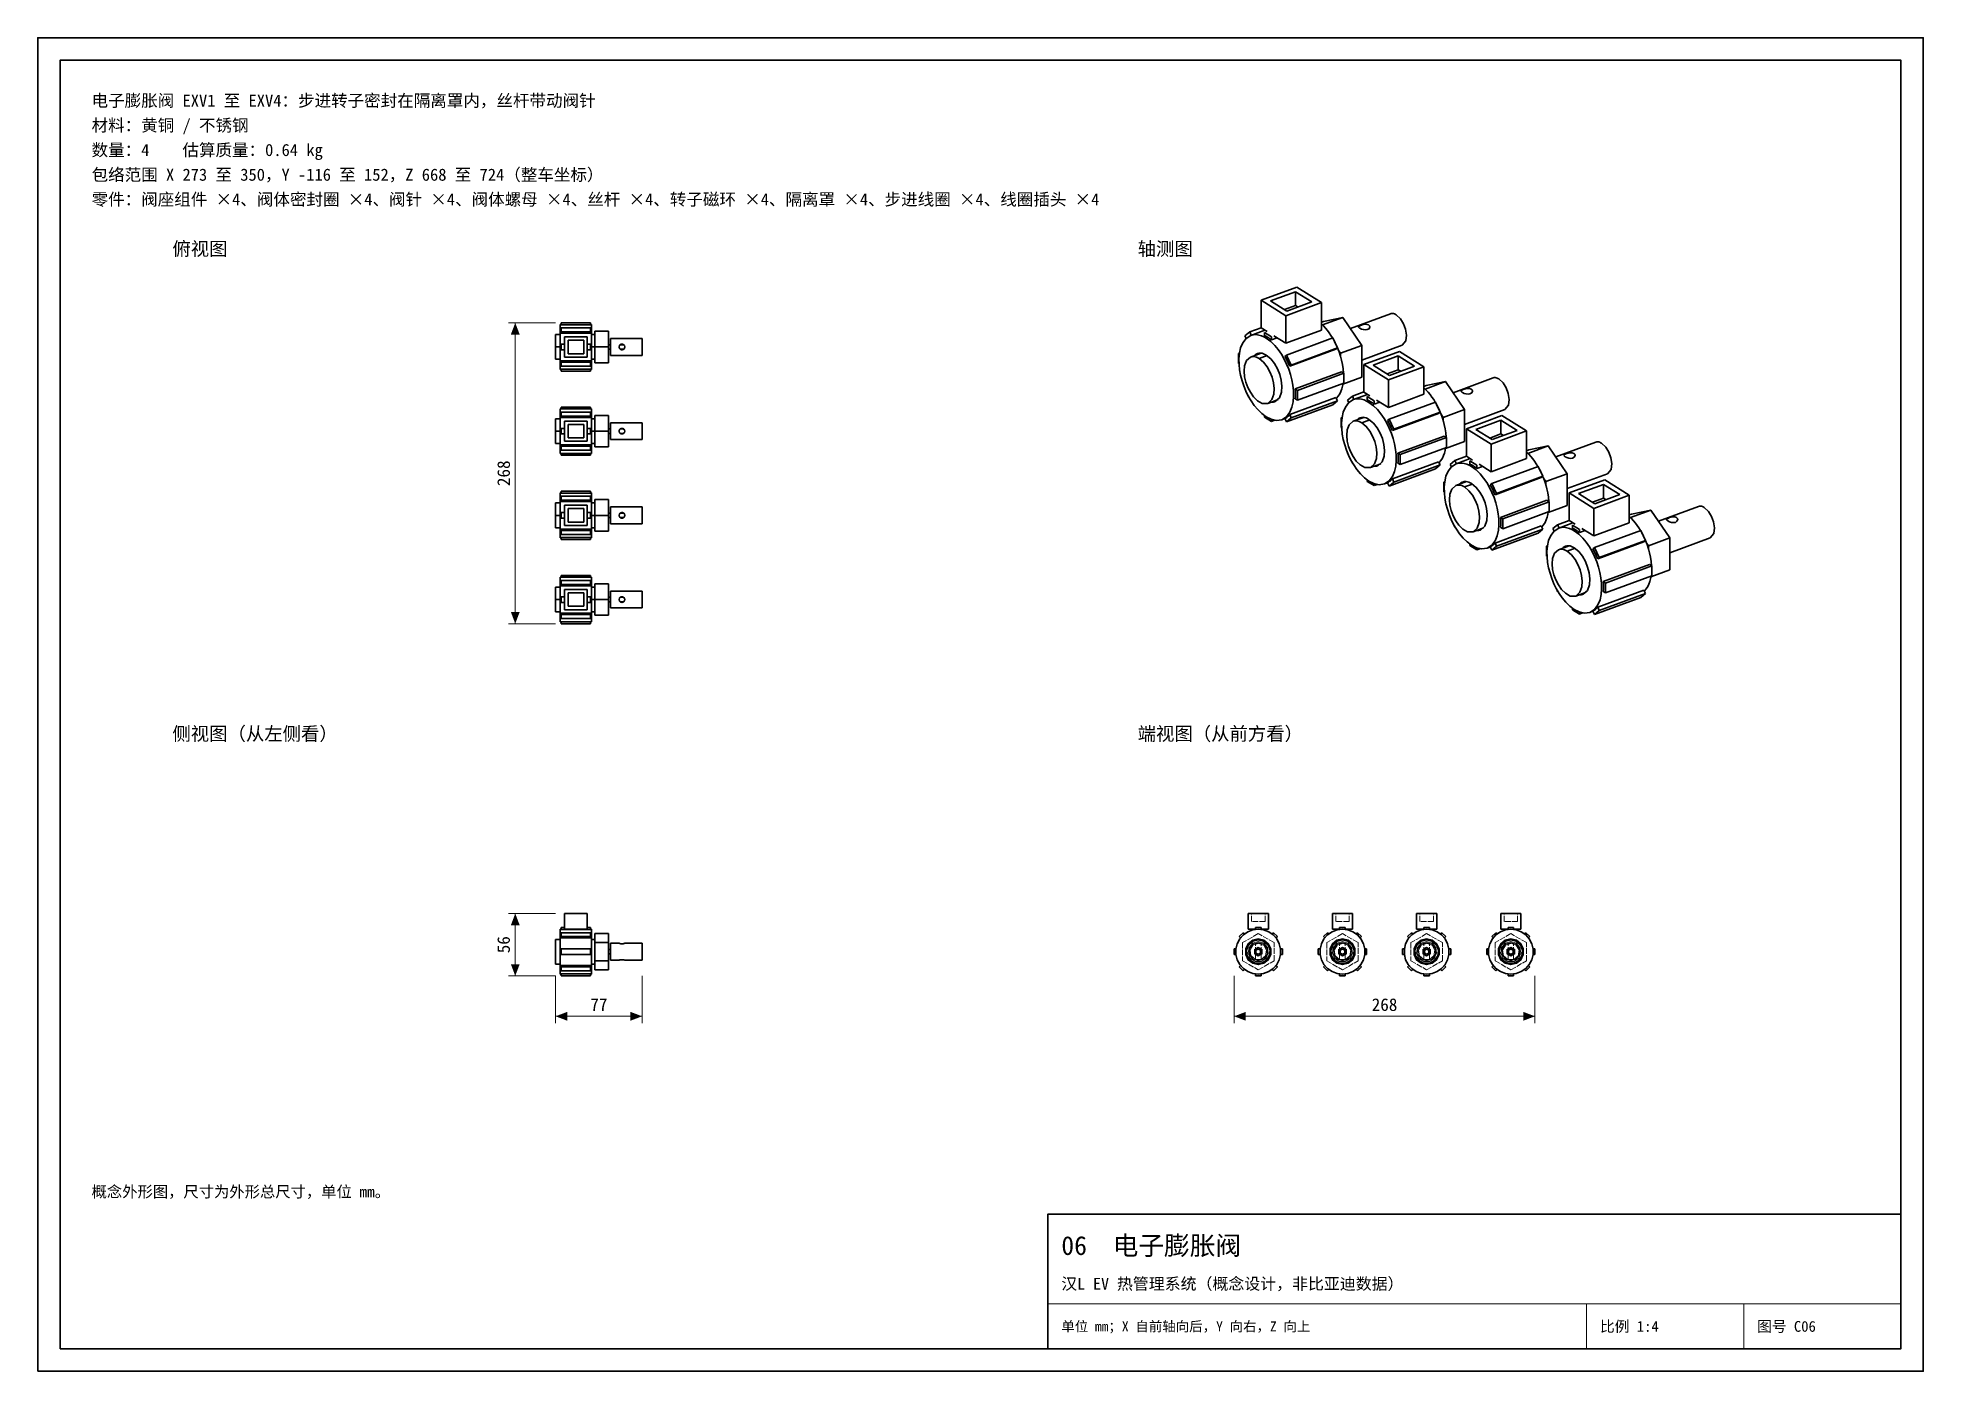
# Model space of a CAD drawing. Header units: millimetres. Extents: x 0 to 420, y 0 to 297.
import ezdxf
from ezdxf.enums import TextEntityAlignment as Align

# ---------------------------------------------------------------- set-up
doc = ezdxf.new("R2010")
doc.units = ezdxf.units.MM
doc.linetypes.add('DASHED', pattern=[1.524, 1.27, -0.254])
for name, color, linetype, lineweight, true_color in [('DIM', 7, 'Continuous', 18, 0x1e5aa0), ('FRAME', 7, 'Continuous', 35, 0x3c3c3c), ('HIDDEN', 7, 'DASHED', 13, 0x969696), ('OUTLINE', 7, 'Continuous', 35, 0x141414), ('TEXT', 7, 'Continuous', 18, 0x141414), ('THIN', 7, 'Continuous', 13, 0x6e6e6e)]:
    doc.layers.add(name, color=color, linetype=linetype, lineweight=lineweight, true_color=true_color)
doc.styles.add('ZH', font='simsun.ttc')

msp = doc.modelspace()

# ---------------------------------------------------------------- texts
at = {"layer": 'DIM', "style": 'ZH'}
for s, p in [('268', (103.77, 200)), ('56', (103.77, 95))]:
    msp.add_text(s, height=2.8, rotation=90, dxfattribs=at).set_placement(p, align=Align.MIDDLE_CENTER)
for s, p in [('77', (125, 81.66)), ('268', (300, 81.66))]:
    msp.add_text(s, height=2.8, dxfattribs=at).set_placement(p, align=Align.MIDDLE_CENTER)
at = {"layer": 'TEXT', "style": 'ZH'}
for s, height, p in [('电子膨胀阀 EXV1 至 EXV4：步进转子密封在隔离罩内，丝杆带动阀针', 2.7, (12, 283)), ('材料：黄铜 / 不锈钢', 2.7, (12, 277.5)), ('数量：4    估算质量：0.64 kg', 2.7, (12, 272)), ('包络范围 X 273 至 350，Y -116 至 152，Z 668 至 724（整车坐标）', 2.7, (12, 266.5)), ('零件：阀座组件 ×4、阀体密封圈 ×4、阀针 ×4、阀体螺母 ×4、丝杆 ×4、转子磁环 ×4、隔离罩 ×4、步进线圈 ×4、线圈插头 ×4', 2.7, (12, 261)), ('俯视图', 3, (30, 250)), ('轴测图', 3, (245, 250)), ('侧视图（从左侧看）', 3, (30, 142)), ('端视图（从前方看）', 3, (245, 142)), ('概念外形图，尺寸为外形总尺寸，单位 mm。', 2.5, (12, 40)), ('06  电子膨胀阀', 4.2, (228, 28)), ('汉L EV 热管理系统（概念设计，非比亚迪数据）', 2.6, (228, 19.5)), ('单位 mm；X 自前轴向后，Y 向右，Z 向上', 2.2, (228, 10)), ('比例 1:4', 2.4, (348, 10)), ('图号 C06', 2.4, (383, 10))]:
    msp.add_text(s, height=height, dxfattribs=at).set_placement(p, align=Align.MIDDLE_LEFT)

# ---------------------------------------------------------------- hatches: boundary and pattern name
at = {"layer": 'DIM'}
for points in [[(106.37, 233.5), (105.39, 230.9), (107.36, 230.9)], [(106.37, 166.5), (107.36, 169.1), (105.39, 169.1)], [(106.37, 101.94), (105.39, 99.34), (107.36, 99.34)], [(106.37, 88.06), (107.36, 90.66), (105.39, 90.66)], [(115.37, 79.06), (117.97, 78.07), (117.97, 80.05)], [(134.62, 79.06), (132.03, 80.05), (132.03, 78.07)], [(266.5, 79.06), (269.1, 78.07), (269.1, 80.05)], [(333.5, 79.06), (330.9, 80.05), (330.9, 78.07)]]:
    msp.add_hatch(color=7, dxfattribs=at).paths.add_polyline_path(points)

# ---------------------------------------------------------------- linework, layer by layer
for points in [[(115.37, 233.5), (104.87, 233.5)], [(106.37, 166.5), (106.37, 233.5)], [(115.37, 166.5), (104.87, 166.5)], [(115.37, 101.94), (104.87, 101.94)], [(106.37, 88.06), (106.37, 101.94)], [(115.37, 88.06), (104.87, 88.06)], [(115.37, 88.06), (115.37, 77.56)], [(134.62, 88.06), (134.62, 77.56)], [(266.5, 88.06), (266.5, 77.56)], [(333.5, 88.06), (333.5, 77.56)], [(115.37, 79.06), (134.62, 79.06)], [(266.5, 79.06), (333.5, 79.06)]]:
    msp.add_lwpolyline(points, dxfattribs=at)
at = {"layer": 'FRAME'}
for points in [[(0, 0), (420, 0), (420, 297), (0, 297)], [(5, 5), (415, 5), (415, 292), (5, 292)], [(225, 5), (415, 5), (415, 35), (225, 35)]]:
    msp.add_lwpolyline(points, close=True, dxfattribs=at)
at = {"layer": 'HIDDEN'}
for points in [[(274.12, 101.94), (269.62, 101.94)], [(269.62, 98.44), (269.62, 101.94)], [(273.38, 101.94), (270.38, 101.94)], [(273.38, 101.94), (270.38, 101.94)], [(270.38, 100.19), (270.38, 101.94)], [(270.38, 100.19), (270.38, 101.94)], [(273.38, 100.19), (273.38, 101.94)], [(273.38, 100.19), (273.38, 101.94)], [(274.12, 98.44), (274.12, 101.94)], [(292.88, 101.94), (288.38, 101.94)], [(288.38, 98.44), (288.38, 101.94)], [(292.12, 101.94), (289.12, 101.94)], [(292.12, 101.94), (289.12, 101.94)], [(289.12, 100.19), (289.12, 101.94)], [(289.12, 100.19), (289.12, 101.94)], [(292.12, 100.19), (292.12, 101.94)], [(292.12, 100.19), (292.12, 101.94)], [(292.88, 98.44), (292.88, 101.94)], [(311.62, 101.94), (307.12, 101.94)], [(307.12, 98.44), (307.12, 101.94)], [(310.88, 101.94), (307.88, 101.94)], [(310.88, 101.94), (307.88, 101.94)], [(307.88, 100.19), (307.88, 101.94)], [(307.88, 100.19), (307.88, 101.94)], [(310.88, 100.19), (310.88, 101.94)], [(310.88, 100.19), (310.88, 101.94)], [(311.62, 98.44), (311.62, 101.94)], [(330.38, 101.94), (325.88, 101.94)], [(325.88, 98.44), (325.88, 101.94)], [(329.62, 101.94), (326.62, 101.94)], [(329.62, 101.94), (326.62, 101.94)], [(326.62, 100.19), (326.62, 101.94)], [(326.62, 100.19), (326.62, 101.94)], [(329.62, 100.19), (329.62, 101.94)], [(329.62, 100.19), (329.62, 101.94)], [(330.38, 98.44), (330.38, 101.94)], [(271.87, 98.44), (273.07, 98.29), (274.2, 97.86), (275.19, 97.18), (275.99, 96.28), (276.55, 95.21), (276.84, 94.04), (276.84, 92.83), (276.55, 91.66), (275.99, 90.6), (275.19, 89.69), (274.2, 89.01), (273.07, 88.58), (271.87, 88.44), (270.68, 88.58), (269.55, 89.01), (268.56, 89.69), (267.76, 90.6), (267.2, 91.66), (266.91, 92.83), (266.91, 94.04), (267.2, 95.21), (267.76, 96.28), (268.56, 97.18), (269.55, 97.86), (270.68, 98.29), (271.87, 98.44)], [(268.52, 97.68), (267.63, 96.8)], [(267.93, 96.5), (267.63, 96.8)], [(267.93, 96.5), (268.06, 96.67), (268.19, 96.82), (268.34, 96.97), (268.49, 97.12), (268.65, 97.26), (268.81, 97.39)], [(267.93, 96.5), (268.06, 96.67), (268.19, 96.82), (268.34, 96.97), (268.49, 97.12), (268.65, 97.26), (268.81, 97.39)], [(271.87, 97.48), (268.38, 95.46)], [(271.87, 97.48), (268.38, 95.46)], [(268.81, 97.39), (268.52, 97.68)], [(274.12, 98.44), (269.62, 98.44)], [(273.38, 100.19), (270.38, 100.19)], [(273.38, 100.19), (270.38, 100.19)], [(272.5, 98.81), (271.25, 98.81)], [(271.25, 98.4), (271.25, 98.81)], [(271.25, 98.4), (271.35, 98.41), (271.46, 98.42), (271.56, 98.43), (271.67, 98.43), (271.77, 98.44), (271.87, 98.44)], [(271.25, 98.4), (271.35, 98.41), (271.46, 98.42), (271.56, 98.43), (271.67, 98.43), (271.77, 98.44), (271.87, 98.44)], [(272.5, 98.44), (271.25, 98.44)], [(271.87, 98.44), (271.98, 98.44), (272.08, 98.43), (272.19, 98.43), (272.29, 98.42), (272.4, 98.41), (272.5, 98.4)], [(271.87, 98.44), (271.98, 98.44), (272.08, 98.43), (272.19, 98.43), (272.29, 98.42), (272.4, 98.41), (272.5, 98.4)], [(275.38, 95.46), (271.87, 97.48)], [(275.38, 95.46), (271.87, 97.48)], [(272.5, 98.4), (272.5, 98.81)], [(274.94, 97.39), (275.23, 97.68)], [(274.94, 97.39), (275.1, 97.26), (275.26, 97.12), (275.41, 96.97), (275.56, 96.82), (275.69, 96.67), (275.82, 96.5)], [(274.94, 97.39), (275.1, 97.26), (275.26, 97.12), (275.41, 96.97), (275.56, 96.82), (275.69, 96.67), (275.82, 96.5)], [(276.12, 96.8), (275.23, 97.68)], [(275.82, 96.5), (276.12, 96.8)], [(290.62, 98.44), (291.82, 98.29), (292.95, 97.86), (293.94, 97.18), (294.74, 96.28), (295.3, 95.21), (295.59, 94.04), (295.59, 92.83), (295.3, 91.66), (294.74, 90.6), (293.94, 89.69), (292.95, 89.01), (291.82, 88.58), (290.62, 88.44), (289.43, 88.58), (288.3, 89.01), (287.31, 89.69), (286.51, 90.6), (285.95, 91.66), (285.66, 92.83), (285.66, 94.04), (285.95, 95.21), (286.51, 96.28), (287.31, 97.18), (288.3, 97.86), (289.43, 98.29), (290.62, 98.44)], [(287.27, 97.68), (286.38, 96.8)], [(286.68, 96.5), (286.38, 96.8)], [(286.68, 96.5), (286.81, 96.67), (286.94, 96.82), (287.09, 96.97), (287.24, 97.12), (287.4, 97.26), (287.56, 97.39)], [(286.68, 96.5), (286.81, 96.67), (286.94, 96.82), (287.09, 96.97), (287.24, 97.12), (287.4, 97.26), (287.56, 97.39)], [(290.62, 97.48), (287.12, 95.46)], [(290.62, 97.48), (287.12, 95.46)], [(287.56, 97.39), (287.27, 97.68)], [(292.88, 98.44), (288.38, 98.44)], [(292.12, 100.19), (289.12, 100.19)], [(292.12, 100.19), (289.12, 100.19)], [(291.25, 98.81), (290, 98.81)], [(290, 98.4), (290, 98.81)], [(290, 98.4), (290.1, 98.41), (290.21, 98.42), (290.31, 98.43), (290.42, 98.43), (290.52, 98.44), (290.62, 98.44)], [(290, 98.4), (290.1, 98.41), (290.21, 98.42), (290.31, 98.43), (290.42, 98.43), (290.52, 98.44), (290.62, 98.44)], [(291.25, 98.44), (290, 98.44)], [(290.62, 98.44), (290.73, 98.44), (290.83, 98.43), (290.94, 98.43), (291.04, 98.42), (291.15, 98.41), (291.25, 98.4)], [(290.62, 98.44), (290.73, 98.44), (290.83, 98.43), (290.94, 98.43), (291.04, 98.42), (291.15, 98.41), (291.25, 98.4)], [(294.12, 95.46), (290.62, 97.48)], [(294.12, 95.46), (290.62, 97.48)], [(291.25, 98.4), (291.25, 98.81)], [(293.69, 97.39), (293.98, 97.68)], [(293.69, 97.39), (293.85, 97.26), (294.01, 97.12), (294.16, 96.97), (294.31, 96.82), (294.44, 96.67), (294.57, 96.5)], [(293.69, 97.39), (293.85, 97.26), (294.01, 97.12), (294.16, 96.97), (294.31, 96.82), (294.44, 96.67), (294.57, 96.5)], [(294.87, 96.8), (293.98, 97.68)], [(294.57, 96.5), (294.87, 96.8)], [(309.37, 98.44), (310.57, 98.29), (311.7, 97.86), (312.69, 97.18), (313.49, 96.28), (314.05, 95.21), (314.34, 94.04), (314.34, 92.83), (314.05, 91.66), (313.49, 90.6), (312.69, 89.69), (311.7, 89.01), (310.57, 88.58), (309.37, 88.44), (308.18, 88.58), (307.05, 89.01), (306.06, 89.69), (305.26, 90.6), (304.7, 91.66), (304.41, 92.83), (304.41, 94.04), (304.7, 95.21), (305.26, 96.28), (306.06, 97.18), (307.05, 97.86), (308.18, 98.29), (309.37, 98.44)], [(306.02, 97.68), (305.13, 96.8)], [(305.43, 96.5), (305.13, 96.8)], [(305.43, 96.5), (305.56, 96.67), (305.69, 96.82), (305.84, 96.97), (305.99, 97.12), (306.15, 97.26), (306.31, 97.39)], [(305.43, 96.5), (305.56, 96.67), (305.69, 96.82), (305.84, 96.97), (305.99, 97.12), (306.15, 97.26), (306.31, 97.39)], [(309.37, 97.48), (305.88, 95.46)], [(309.37, 97.48), (305.88, 95.46)], [(306.31, 97.39), (306.02, 97.68)], [(311.62, 98.44), (307.12, 98.44)], [(310.88, 100.19), (307.88, 100.19)], [(310.88, 100.19), (307.88, 100.19)], [(310, 98.81), (308.75, 98.81)], [(308.75, 98.4), (308.75, 98.81)], [(308.75, 98.4), (308.85, 98.41), (308.96, 98.42), (309.06, 98.43), (309.17, 98.43), (309.27, 98.44), (309.37, 98.44)], [(308.75, 98.4), (308.85, 98.41), (308.96, 98.42), (309.06, 98.43), (309.17, 98.43), (309.27, 98.44), (309.37, 98.44)], [(310, 98.44), (308.75, 98.44)], [(309.37, 98.44), (309.48, 98.44), (309.58, 98.43), (309.69, 98.43), (309.79, 98.42), (309.9, 98.41), (310, 98.4)], [(309.37, 98.44), (309.48, 98.44), (309.58, 98.43), (309.69, 98.43), (309.79, 98.42), (309.9, 98.41), (310, 98.4)], [(312.88, 95.46), (309.37, 97.48)], [(312.88, 95.46), (309.37, 97.48)], [(310, 98.4), (310, 98.81)], [(312.44, 97.39), (312.73, 97.68)], [(312.44, 97.39), (312.6, 97.26), (312.76, 97.12), (312.91, 96.97), (313.06, 96.82), (313.19, 96.67), (313.32, 96.5)], [(312.44, 97.39), (312.6, 97.26), (312.76, 97.12), (312.91, 96.97), (313.06, 96.82), (313.19, 96.67), (313.32, 96.5)], [(313.62, 96.8), (312.73, 97.68)], [(313.32, 96.5), (313.62, 96.8)], [(328.12, 98.44), (329.32, 98.29), (330.45, 97.86), (331.44, 97.18), (332.24, 96.28), (332.8, 95.21), (333.09, 94.04), (333.09, 92.83), (332.8, 91.66), (332.24, 90.6), (331.44, 89.69), (330.45, 89.01), (329.32, 88.58), (328.12, 88.44), (326.93, 88.58), (325.8, 89.01), (324.81, 89.69), (324.01, 90.6), (323.45, 91.66), (323.16, 92.83), (323.16, 94.04), (323.45, 95.21), (324.01, 96.28), (324.81, 97.18), (325.8, 97.86), (326.93, 98.29), (328.12, 98.44)], [(324.77, 97.68), (323.88, 96.8)], [(324.18, 96.5), (323.88, 96.8)], [(324.18, 96.5), (324.31, 96.67), (324.44, 96.82), (324.59, 96.97), (324.74, 97.12), (324.9, 97.26), (325.06, 97.39)], [(324.18, 96.5), (324.31, 96.67), (324.44, 96.82), (324.59, 96.97), (324.74, 97.12), (324.9, 97.26), (325.06, 97.39)], [(328.12, 97.48), (324.62, 95.46)], [(328.12, 97.48), (324.62, 95.46)], [(325.06, 97.39), (324.77, 97.68)], [(330.38, 98.44), (325.88, 98.44)], [(329.62, 100.19), (326.62, 100.19)], [(329.62, 100.19), (326.62, 100.19)], [(328.75, 98.81), (327.5, 98.81)], [(327.5, 98.4), (327.5, 98.81)], [(327.5, 98.4), (327.6, 98.41), (327.71, 98.42), (327.81, 98.43), (327.92, 98.43), (328.02, 98.44), (328.12, 98.44)], [(327.5, 98.4), (327.6, 98.41), (327.71, 98.42), (327.81, 98.43), (327.92, 98.43), (328.02, 98.44), (328.12, 98.44)], [(328.75, 98.44), (327.5, 98.44)], [(328.12, 98.44), (328.23, 98.44), (328.33, 98.43), (328.44, 98.43), (328.54, 98.42), (328.65, 98.41), (328.75, 98.4)], [(328.12, 98.44), (328.23, 98.44), (328.33, 98.43), (328.44, 98.43), (328.54, 98.42), (328.65, 98.41), (328.75, 98.4)], [(331.62, 95.46), (328.12, 97.48)], [(331.62, 95.46), (328.12, 97.48)], [(328.75, 98.4), (328.75, 98.81)], [(331.19, 97.39), (331.48, 97.68)], [(331.19, 97.39), (331.35, 97.26), (331.51, 97.12), (331.66, 96.97), (331.81, 96.82), (331.94, 96.67), (332.07, 96.5)], [(331.19, 97.39), (331.35, 97.26), (331.51, 97.12), (331.66, 96.97), (331.81, 96.82), (331.94, 96.67), (332.07, 96.5)], [(332.37, 96.8), (331.48, 97.68)], [(332.07, 96.5), (332.37, 96.8)], [(266.91, 94.06), (266.5, 94.06)], [(266.5, 94.06), (266.5, 92.81)], [(266.91, 92.81), (266.5, 92.81)], [(266.91, 92.81), (266.89, 93.02), (266.88, 93.23), (266.88, 93.44), (266.88, 93.65), (266.89, 93.85), (266.91, 94.06)], [(266.91, 92.81), (266.89, 93.02), (266.88, 93.23), (266.88, 93.44), (266.88, 93.65), (266.89, 93.85), (266.91, 94.06)], [(268.38, 95.46), (268.38, 91.42)], [(268.38, 95.46), (268.38, 91.42)], [(271.87, 96.29), (273.11, 96.01), (274.1, 95.21), (274.65, 94.07), (274.65, 92.8), (274.1, 91.66), (273.11, 90.87), (271.87, 90.59), (270.64, 90.87), (269.65, 91.66), (269.1, 92.8), (269.1, 94.07), (269.65, 95.21), (270.64, 96.01), (271.87, 96.29)], [(271.87, 96.19), (273.07, 95.92), (274.03, 95.15), (274.56, 94.05), (274.56, 92.83), (274.03, 91.72), (273.07, 90.96), (271.87, 90.69), (270.68, 90.96), (269.72, 91.72), (269.19, 92.83), (269.19, 94.05), (269.72, 95.15), (270.68, 95.92), (271.87, 96.19)], [(271.87, 96.09), (273.11, 95.78), (274.06, 94.94), (274.51, 93.76), (274.35, 92.5), (273.63, 91.45), (272.51, 90.86), (271.24, 90.86), (270.12, 91.45), (269.4, 92.5), (269.24, 93.76), (269.69, 94.94), (270.64, 95.78), (271.87, 96.09)], [(271.87, 95.99), (273.06, 95.7), (273.97, 94.89), (274.41, 93.74), (274.26, 92.53), (273.57, 91.53), (272.49, 90.96), (271.26, 90.96), (270.18, 91.53), (269.49, 92.53), (269.34, 93.74), (269.78, 94.89), (270.69, 95.7), (271.87, 95.99)], [(271.87, 95.99), (273.06, 95.7), (273.97, 94.89), (274.41, 93.74), (274.26, 92.53), (273.57, 91.53), (272.49, 90.96), (271.26, 90.96), (270.18, 91.53), (269.49, 92.53), (269.34, 93.74), (269.78, 94.89), (270.69, 95.7), (271.87, 95.99)], [(271.87, 95.69), (273.09, 95.33), (273.92, 94.37), (274.1, 93.12), (273.58, 91.96), (272.51, 91.28), (271.24, 91.28), (270.17, 91.96), (269.65, 93.12), (269.83, 94.37), (270.66, 95.33), (271.87, 95.69)], [(271.87, 95.69), (273.09, 95.33), (273.92, 94.37), (274.1, 93.12), (273.58, 91.96), (272.51, 91.28), (271.24, 91.28), (270.17, 91.96), (269.65, 93.12), (269.83, 94.37), (270.66, 95.33), (271.87, 95.69)], [(271.87, 95.49), (270.67, 95.1), (269.93, 94.07), (269.93, 92.8), (270.67, 91.78), (271.87, 91.39), (273.08, 91.78), (273.82, 92.8), (273.82, 94.07), (273.08, 95.1), (271.87, 95.49)], [(271.87, 95.31), (273.08, 94.87), (273.72, 93.76), (273.5, 92.5), (272.52, 91.68), (271.23, 91.68), (270.25, 92.5), (270.03, 93.76), (270.67, 94.87), (271.87, 95.31)], [(271.87, 95.31), (273.08, 94.87), (273.72, 93.76), (273.5, 92.5), (272.52, 91.68), (271.23, 91.68), (270.25, 92.5), (270.03, 93.76), (270.67, 94.87), (271.87, 95.31)], [(271.87, 94.44), (272.74, 93.94), (272.74, 92.94), (271.87, 92.44), (271.01, 92.94), (271.01, 93.94), (271.87, 94.44)], [(271.87, 94.44), (272.74, 93.94), (272.74, 92.94), (271.87, 92.44), (271.01, 92.94), (271.01, 93.94), (271.87, 94.44)], [(271.87, 92.56), (272.63, 93), (272.63, 93.88), (271.87, 94.31), (271.12, 93.88), (271.12, 93), (271.87, 92.56)], [(271.87, 92.56), (272.63, 93), (272.63, 93.88), (271.87, 94.31), (271.12, 93.88), (271.12, 93), (271.87, 92.56)], [(271.87, 94.29), (272.61, 93.86), (272.61, 93.01), (271.87, 92.59), (271.14, 93.01), (271.14, 93.86), (271.87, 94.29)], [(271.87, 94.29), (272.61, 93.86), (272.61, 93.01), (271.87, 92.59), (271.14, 93.01), (271.14, 93.86), (271.87, 94.29)], [(271.87, 94.24), (272.57, 93.84), (272.57, 93.04), (271.87, 92.64), (271.18, 93.04), (271.18, 93.84), (271.87, 94.24)], [(271.87, 94.24), (272.57, 93.84), (272.57, 93.04), (271.87, 92.64), (271.18, 93.04), (271.18, 93.84), (271.87, 94.24)], [(271.87, 95.31), (271.77, 95.31), (271.66, 95.3), (271.56, 95.29), (271.45, 95.26), (271.35, 95.24), (271.25, 95.21)], [(271.25, 95.21), (271.35, 95.24), (271.45, 95.26), (271.56, 95.29), (271.66, 95.3), (271.77, 95.31), (271.87, 95.31)], [(271.25, 91.67), (271.25, 95.21)], [(271.87, 92.89), (271.6, 92.96), (271.4, 93.16), (271.32, 93.44), (271.4, 93.71), (271.6, 93.91), (271.87, 93.99)], [(271.87, 93.99), (272.35, 93.71), (272.35, 93.16), (271.87, 92.89), (271.4, 93.16), (271.4, 93.71), (271.87, 93.99)], [(271.87, 93.99), (272.35, 93.71), (272.35, 93.16), (271.87, 92.89), (271.4, 93.16), (271.4, 93.71), (271.87, 93.99)], [(271.87, 93.99), (272.35, 93.71), (272.35, 93.16), (271.87, 92.89), (271.4, 93.16), (271.4, 93.71), (271.87, 93.99)], [(271.87, 93.94), (272.31, 93.69), (272.31, 93.19), (271.87, 92.94), (271.44, 93.19), (271.44, 93.69), (271.87, 93.94)], [(271.87, 93.94), (272.31, 93.69), (272.31, 93.19), (271.87, 92.94), (271.44, 93.19), (271.44, 93.69), (271.87, 93.94)], [(271.87, 95.31), (271.98, 95.31), (272.09, 95.3), (272.19, 95.29), (272.3, 95.26), (272.4, 95.24), (272.5, 95.21)], [(272.5, 95.21), (272.4, 95.24), (272.3, 95.26), (272.19, 95.29), (272.09, 95.3), (271.98, 95.31), (271.87, 95.31)], [(271.87, 93.99), (272.15, 93.91), (272.35, 93.71), (272.43, 93.44), (272.35, 93.16), (272.15, 92.96), (271.87, 92.89)], [(272.5, 91.67), (272.5, 95.21)], [(275.38, 91.42), (275.38, 95.46)], [(275.38, 91.42), (275.38, 95.46)], [(276.84, 94.06), (276.86, 93.85), (276.87, 93.65), (276.88, 93.44), (276.87, 93.23), (276.86, 93.02), (276.84, 92.81)], [(276.84, 94.06), (276.86, 93.85), (276.87, 93.65), (276.88, 93.44), (276.87, 93.23), (276.86, 93.02), (276.84, 92.81)], [(276.84, 94.06), (277.25, 94.06)], [(276.84, 92.81), (277.25, 92.81)], [(277.25, 92.81), (277.25, 94.06)], [(285.66, 94.06), (285.25, 94.06)], [(285.25, 94.06), (285.25, 92.81)], [(285.66, 92.81), (285.25, 92.81)], [(285.66, 92.81), (285.64, 93.02), (285.63, 93.23), (285.62, 93.44), (285.63, 93.65), (285.64, 93.85), (285.66, 94.06)], [(285.66, 92.81), (285.64, 93.02), (285.63, 93.23), (285.62, 93.44), (285.63, 93.65), (285.64, 93.85), (285.66, 94.06)], [(287.12, 95.46), (287.12, 91.42)], [(287.12, 95.46), (287.12, 91.42)], [(290.62, 96.29), (291.86, 96.01), (292.85, 95.21), (293.4, 94.07), (293.4, 92.8), (292.85, 91.66), (291.86, 90.87), (290.62, 90.59), (289.39, 90.87), (288.4, 91.66), (287.85, 92.8), (287.85, 94.07), (288.4, 95.21), (289.39, 96.01), (290.62, 96.29)], [(290.62, 96.19), (291.82, 95.92), (292.78, 95.15), (293.31, 94.05), (293.31, 92.83), (292.78, 91.72), (291.82, 90.96), (290.62, 90.69), (289.43, 90.96), (288.47, 91.72), (287.94, 92.83), (287.94, 94.05), (288.47, 95.15), (289.43, 95.92), (290.62, 96.19)], [(290.62, 96.09), (291.86, 95.78), (292.81, 94.94), (293.26, 93.76), (293.1, 92.5), (292.38, 91.45), (291.26, 90.86), (289.99, 90.86), (288.87, 91.45), (288.15, 92.5), (287.99, 93.76), (288.44, 94.94), (289.39, 95.78), (290.62, 96.09)], [(290.62, 95.99), (291.81, 95.7), (292.72, 94.89), (293.16, 93.74), (293.01, 92.53), (292.32, 91.53), (291.24, 90.96), (290.01, 90.96), (288.93, 91.53), (288.24, 92.53), (288.09, 93.74), (288.53, 94.89), (289.44, 95.7), (290.62, 95.99)], [(290.62, 95.99), (291.81, 95.7), (292.72, 94.89), (293.16, 93.74), (293.01, 92.53), (292.32, 91.53), (291.24, 90.96), (290.01, 90.96), (288.93, 91.53), (288.24, 92.53), (288.09, 93.74), (288.53, 94.89), (289.44, 95.7), (290.62, 95.99)], [(290.62, 95.69), (291.84, 95.33), (292.67, 94.37), (292.85, 93.12), (292.33, 91.96), (291.26, 91.28), (289.99, 91.28), (288.92, 91.96), (288.4, 93.12), (288.58, 94.37), (289.41, 95.33), (290.62, 95.69)], [(290.62, 95.69), (291.84, 95.33), (292.67, 94.37), (292.85, 93.12), (292.33, 91.96), (291.26, 91.28), (289.99, 91.28), (288.92, 91.96), (288.4, 93.12), (288.58, 94.37), (289.41, 95.33), (290.62, 95.69)], [(290.62, 95.49), (289.42, 95.1), (288.68, 94.07), (288.68, 92.8), (289.42, 91.78), (290.62, 91.39), (291.83, 91.78), (292.57, 92.8), (292.57, 94.07), (291.83, 95.1), (290.62, 95.49)], [(290.62, 95.31), (291.83, 94.87), (292.47, 93.76), (292.25, 92.5), (291.27, 91.68), (289.98, 91.68), (289, 92.5), (288.78, 93.76), (289.42, 94.87), (290.62, 95.31)], [(290.62, 95.31), (291.83, 94.87), (292.47, 93.76), (292.25, 92.5), (291.27, 91.68), (289.98, 91.68), (289, 92.5), (288.78, 93.76), (289.42, 94.87), (290.62, 95.31)], [(290.62, 94.44), (291.49, 93.94), (291.49, 92.94), (290.62, 92.44), (289.76, 92.94), (289.76, 93.94), (290.62, 94.44)], [(290.62, 94.44), (291.49, 93.94), (291.49, 92.94), (290.62, 92.44), (289.76, 92.94), (289.76, 93.94), (290.62, 94.44)], [(290.62, 92.56), (291.38, 93), (291.38, 93.88), (290.62, 94.31), (289.87, 93.88), (289.87, 93), (290.62, 92.56)], [(290.62, 92.56), (291.38, 93), (291.38, 93.88), (290.62, 94.31), (289.87, 93.88), (289.87, 93), (290.62, 92.56)], [(290.62, 94.29), (291.36, 93.86), (291.36, 93.01), (290.62, 92.59), (289.89, 93.01), (289.89, 93.86), (290.62, 94.29)], [(290.62, 94.29), (291.36, 93.86), (291.36, 93.01), (290.62, 92.59), (289.89, 93.01), (289.89, 93.86), (290.62, 94.29)], [(290.62, 94.24), (291.32, 93.84), (291.32, 93.04), (290.62, 92.64), (289.93, 93.04), (289.93, 93.84), (290.62, 94.24)], [(290.62, 94.24), (291.32, 93.84), (291.32, 93.04), (290.62, 92.64), (289.93, 93.04), (289.93, 93.84), (290.62, 94.24)], [(290.62, 95.31), (290.52, 95.31), (290.41, 95.3), (290.31, 95.29), (290.2, 95.26), (290.1, 95.24), (290, 95.21)], [(290, 95.21), (290.1, 95.24), (290.2, 95.26), (290.31, 95.29), (290.41, 95.3), (290.52, 95.31), (290.62, 95.31)], [(290, 91.67), (290, 95.21)], [(290.62, 92.89), (290.35, 92.96), (290.15, 93.16), (290.07, 93.44), (290.15, 93.71), (290.35, 93.91), (290.62, 93.99)], [(290.62, 93.99), (291.1, 93.71), (291.1, 93.16), (290.62, 92.89), (290.15, 93.16), (290.15, 93.71), (290.62, 93.99)], [(290.62, 93.99), (291.1, 93.71), (291.1, 93.16), (290.62, 92.89), (290.15, 93.16), (290.15, 93.71), (290.62, 93.99)], [(290.62, 93.99), (291.1, 93.71), (291.1, 93.16), (290.62, 92.89), (290.15, 93.16), (290.15, 93.71), (290.62, 93.99)], [(290.62, 93.94), (291.06, 93.69), (291.06, 93.19), (290.62, 92.94), (290.19, 93.19), (290.19, 93.69), (290.62, 93.94)], [(290.62, 93.94), (291.06, 93.69), (291.06, 93.19), (290.62, 92.94), (290.19, 93.19), (290.19, 93.69), (290.62, 93.94)], [(290.62, 95.31), (290.73, 95.31), (290.84, 95.3), (290.94, 95.29), (291.05, 95.26), (291.15, 95.24), (291.25, 95.21)], [(291.25, 95.21), (291.15, 95.24), (291.05, 95.26), (290.94, 95.29), (290.84, 95.3), (290.73, 95.31), (290.62, 95.31)], [(290.62, 93.99), (290.9, 93.91), (291.1, 93.71), (291.18, 93.44), (291.1, 93.16), (290.9, 92.96), (290.62, 92.89)], [(291.25, 91.67), (291.25, 95.21)], [(294.12, 91.42), (294.12, 95.46)], [(294.12, 91.42), (294.12, 95.46)], [(295.59, 94.06), (295.61, 93.85), (295.62, 93.65), (295.62, 93.44), (295.62, 93.23), (295.61, 93.02), (295.59, 92.81)], [(295.59, 94.06), (295.61, 93.85), (295.62, 93.65), (295.62, 93.44), (295.62, 93.23), (295.61, 93.02), (295.59, 92.81)], [(295.59, 94.06), (296, 94.06)], [(295.59, 92.81), (296, 92.81)], [(296, 92.81), (296, 94.06)], [(304.41, 94.06), (304, 94.06)], [(304, 94.06), (304, 92.81)], [(304.41, 92.81), (304, 92.81)], [(304.41, 92.81), (304.39, 93.02), (304.38, 93.23), (304.38, 93.44), (304.38, 93.65), (304.39, 93.85), (304.41, 94.06)], [(304.41, 92.81), (304.39, 93.02), (304.38, 93.23), (304.38, 93.44), (304.38, 93.65), (304.39, 93.85), (304.41, 94.06)], [(305.88, 95.46), (305.88, 91.42)], [(305.88, 95.46), (305.88, 91.42)], [(309.37, 96.29), (310.61, 96.01), (311.6, 95.21), (312.15, 94.07), (312.15, 92.8), (311.6, 91.66), (310.61, 90.87), (309.37, 90.59), (308.14, 90.87), (307.15, 91.66), (306.6, 92.8), (306.6, 94.07), (307.15, 95.21), (308.14, 96.01), (309.37, 96.29)], [(309.37, 96.19), (310.57, 95.92), (311.53, 95.15), (312.06, 94.05), (312.06, 92.83), (311.53, 91.72), (310.57, 90.96), (309.37, 90.69), (308.18, 90.96), (307.22, 91.72), (306.69, 92.83), (306.69, 94.05), (307.22, 95.15), (308.18, 95.92), (309.37, 96.19)], [(309.37, 96.09), (310.61, 95.78), (311.56, 94.94), (312.01, 93.76), (311.85, 92.5), (311.13, 91.45), (310.01, 90.86), (308.74, 90.86), (307.62, 91.45), (306.9, 92.5), (306.74, 93.76), (307.19, 94.94), (308.14, 95.78), (309.37, 96.09)], [(309.37, 95.99), (310.56, 95.7), (311.47, 94.89), (311.91, 93.74), (311.76, 92.53), (311.07, 91.53), (309.99, 90.96), (308.76, 90.96), (307.68, 91.53), (306.99, 92.53), (306.84, 93.74), (307.28, 94.89), (308.19, 95.7), (309.37, 95.99)], [(309.37, 95.99), (310.56, 95.7), (311.47, 94.89), (311.91, 93.74), (311.76, 92.53), (311.07, 91.53), (309.99, 90.96), (308.76, 90.96), (307.68, 91.53), (306.99, 92.53), (306.84, 93.74), (307.28, 94.89), (308.19, 95.7), (309.37, 95.99)], [(309.37, 95.69), (310.59, 95.33), (311.42, 94.37), (311.6, 93.12), (311.08, 91.96), (310.01, 91.28), (308.74, 91.28), (307.67, 91.96), (307.15, 93.12), (307.33, 94.37), (308.16, 95.33), (309.37, 95.69)], [(309.37, 95.69), (310.59, 95.33), (311.42, 94.37), (311.6, 93.12), (311.08, 91.96), (310.01, 91.28), (308.74, 91.28), (307.67, 91.96), (307.15, 93.12), (307.33, 94.37), (308.16, 95.33), (309.37, 95.69)], [(309.37, 95.49), (308.17, 95.1), (307.43, 94.07), (307.43, 92.8), (308.17, 91.78), (309.37, 91.39), (310.58, 91.78), (311.32, 92.8), (311.32, 94.07), (310.58, 95.1), (309.37, 95.49)], [(309.37, 95.31), (310.58, 94.87), (311.22, 93.76), (311, 92.5), (310.02, 91.68), (308.73, 91.68), (307.75, 92.5), (307.53, 93.76), (308.17, 94.87), (309.37, 95.31)], [(309.37, 95.31), (310.58, 94.87), (311.22, 93.76), (311, 92.5), (310.02, 91.68), (308.73, 91.68), (307.75, 92.5), (307.53, 93.76), (308.17, 94.87), (309.37, 95.31)], [(309.37, 94.44), (310.24, 93.94), (310.24, 92.94), (309.37, 92.44), (308.51, 92.94), (308.51, 93.94), (309.37, 94.44)], [(309.37, 94.44), (310.24, 93.94), (310.24, 92.94), (309.37, 92.44), (308.51, 92.94), (308.51, 93.94), (309.37, 94.44)], [(309.37, 92.56), (310.13, 93), (310.13, 93.88), (309.37, 94.31), (308.62, 93.88), (308.62, 93), (309.37, 92.56)], [(309.37, 92.56), (310.13, 93), (310.13, 93.88), (309.37, 94.31), (308.62, 93.88), (308.62, 93), (309.37, 92.56)], [(309.37, 94.29), (310.11, 93.86), (310.11, 93.01), (309.37, 92.59), (308.64, 93.01), (308.64, 93.86), (309.37, 94.29)], [(309.37, 94.29), (310.11, 93.86), (310.11, 93.01), (309.37, 92.59), (308.64, 93.01), (308.64, 93.86), (309.37, 94.29)], [(309.37, 94.24), (310.07, 93.84), (310.07, 93.04), (309.37, 92.64), (308.68, 93.04), (308.68, 93.84), (309.37, 94.24)], [(309.37, 94.24), (310.07, 93.84), (310.07, 93.04), (309.37, 92.64), (308.68, 93.04), (308.68, 93.84), (309.37, 94.24)], [(309.37, 95.31), (309.27, 95.31), (309.16, 95.3), (309.06, 95.29), (308.95, 95.26), (308.85, 95.24), (308.75, 95.21)], [(308.75, 95.21), (308.85, 95.24), (308.95, 95.26), (309.06, 95.29), (309.16, 95.3), (309.27, 95.31), (309.37, 95.31)], [(308.75, 91.67), (308.75, 95.21)], [(309.37, 92.89), (309.1, 92.96), (308.9, 93.16), (308.82, 93.44), (308.9, 93.71), (309.1, 93.91), (309.37, 93.99)], [(309.37, 93.99), (309.85, 93.71), (309.85, 93.16), (309.37, 92.89), (308.9, 93.16), (308.9, 93.71), (309.37, 93.99)], [(309.37, 93.99), (309.85, 93.71), (309.85, 93.16), (309.37, 92.89), (308.9, 93.16), (308.9, 93.71), (309.37, 93.99)], [(309.37, 93.99), (309.85, 93.71), (309.85, 93.16), (309.37, 92.89), (308.9, 93.16), (308.9, 93.71), (309.37, 93.99)], [(309.37, 93.94), (309.81, 93.69), (309.81, 93.19), (309.37, 92.94), (308.94, 93.19), (308.94, 93.69), (309.37, 93.94)], [(309.37, 93.94), (309.81, 93.69), (309.81, 93.19), (309.37, 92.94), (308.94, 93.19), (308.94, 93.69), (309.37, 93.94)], [(309.37, 95.31), (309.48, 95.31), (309.59, 95.3), (309.69, 95.29), (309.8, 95.26), (309.9, 95.24), (310, 95.21)], [(310, 95.21), (309.9, 95.24), (309.8, 95.26), (309.69, 95.29), (309.59, 95.3), (309.48, 95.31), (309.37, 95.31)], [(309.37, 93.99), (309.65, 93.91), (309.85, 93.71), (309.93, 93.44), (309.85, 93.16), (309.65, 92.96), (309.37, 92.89)], [(310, 91.67), (310, 95.21)], [(312.88, 91.42), (312.88, 95.46)], [(312.88, 91.42), (312.88, 95.46)], [(314.34, 94.06), (314.36, 93.85), (314.37, 93.65), (314.38, 93.44), (314.37, 93.23), (314.36, 93.02), (314.34, 92.81)], [(314.34, 94.06), (314.36, 93.85), (314.37, 93.65), (314.38, 93.44), (314.37, 93.23), (314.36, 93.02), (314.34, 92.81)], [(314.34, 94.06), (314.75, 94.06)], [(314.34, 92.81), (314.75, 92.81)], [(314.75, 92.81), (314.75, 94.06)], [(323.16, 94.06), (322.75, 94.06)], [(322.75, 94.06), (322.75, 92.81)], [(323.16, 92.81), (322.75, 92.81)], [(323.16, 92.81), (323.14, 93.02), (323.13, 93.23), (323.12, 93.44), (323.13, 93.65), (323.14, 93.85), (323.16, 94.06)], [(323.16, 92.81), (323.14, 93.02), (323.13, 93.23), (323.12, 93.44), (323.13, 93.65), (323.14, 93.85), (323.16, 94.06)], [(324.62, 95.46), (324.62, 91.42)], [(324.62, 95.46), (324.62, 91.42)], [(328.12, 96.29), (329.36, 96.01), (330.35, 95.21), (330.9, 94.07), (330.9, 92.8), (330.35, 91.66), (329.36, 90.87), (328.12, 90.59), (326.89, 90.87), (325.9, 91.66), (325.35, 92.8), (325.35, 94.07), (325.9, 95.21), (326.89, 96.01), (328.12, 96.29)], [(328.12, 96.19), (329.32, 95.92), (330.28, 95.15), (330.81, 94.05), (330.81, 92.83), (330.28, 91.72), (329.32, 90.96), (328.12, 90.69), (326.93, 90.96), (325.97, 91.72), (325.44, 92.83), (325.44, 94.05), (325.97, 95.15), (326.93, 95.92), (328.12, 96.19)], [(328.12, 96.09), (329.36, 95.78), (330.31, 94.94), (330.76, 93.76), (330.6, 92.5), (329.88, 91.45), (328.76, 90.86), (327.49, 90.86), (326.37, 91.45), (325.65, 92.5), (325.49, 93.76), (325.94, 94.94), (326.89, 95.78), (328.12, 96.09)], [(328.12, 95.99), (329.31, 95.7), (330.22, 94.89), (330.66, 93.74), (330.51, 92.53), (329.82, 91.53), (328.74, 90.96), (327.51, 90.96), (326.43, 91.53), (325.74, 92.53), (325.59, 93.74), (326.03, 94.89), (326.94, 95.7), (328.12, 95.99)], [(328.12, 95.99), (329.31, 95.7), (330.22, 94.89), (330.66, 93.74), (330.51, 92.53), (329.82, 91.53), (328.74, 90.96), (327.51, 90.96), (326.43, 91.53), (325.74, 92.53), (325.59, 93.74), (326.03, 94.89), (326.94, 95.7), (328.12, 95.99)], [(328.12, 95.69), (329.34, 95.33), (330.17, 94.37), (330.35, 93.12), (329.83, 91.96), (328.76, 91.28), (327.49, 91.28), (326.42, 91.96), (325.9, 93.12), (326.08, 94.37), (326.91, 95.33), (328.12, 95.69)], [(328.12, 95.69), (329.34, 95.33), (330.17, 94.37), (330.35, 93.12), (329.83, 91.96), (328.76, 91.28), (327.49, 91.28), (326.42, 91.96), (325.9, 93.12), (326.08, 94.37), (326.91, 95.33), (328.12, 95.69)], [(328.12, 95.49), (326.92, 95.1), (326.18, 94.07), (326.18, 92.8), (326.92, 91.78), (328.12, 91.39), (329.33, 91.78), (330.07, 92.8), (330.07, 94.07), (329.33, 95.1), (328.12, 95.49)], [(328.12, 95.31), (329.33, 94.87), (329.97, 93.76), (329.75, 92.5), (328.77, 91.68), (327.48, 91.68), (326.5, 92.5), (326.28, 93.76), (326.92, 94.87), (328.12, 95.31)], [(328.12, 95.31), (329.33, 94.87), (329.97, 93.76), (329.75, 92.5), (328.77, 91.68), (327.48, 91.68), (326.5, 92.5), (326.28, 93.76), (326.92, 94.87), (328.12, 95.31)], [(328.12, 94.44), (328.99, 93.94), (328.99, 92.94), (328.12, 92.44), (327.26, 92.94), (327.26, 93.94), (328.12, 94.44)], [(328.12, 94.44), (328.99, 93.94), (328.99, 92.94), (328.12, 92.44), (327.26, 92.94), (327.26, 93.94), (328.12, 94.44)], [(328.12, 92.56), (328.88, 93), (328.88, 93.88), (328.12, 94.31), (327.37, 93.88), (327.37, 93), (328.12, 92.56)], [(328.12, 92.56), (328.88, 93), (328.88, 93.88), (328.12, 94.31), (327.37, 93.88), (327.37, 93), (328.12, 92.56)], [(328.12, 94.29), (328.86, 93.86), (328.86, 93.01), (328.12, 92.59), (327.39, 93.01), (327.39, 93.86), (328.12, 94.29)], [(328.12, 94.29), (328.86, 93.86), (328.86, 93.01), (328.12, 92.59), (327.39, 93.01), (327.39, 93.86), (328.12, 94.29)], [(328.12, 94.24), (328.82, 93.84), (328.82, 93.04), (328.12, 92.64), (327.43, 93.04), (327.43, 93.84), (328.12, 94.24)], [(328.12, 94.24), (328.82, 93.84), (328.82, 93.04), (328.12, 92.64), (327.43, 93.04), (327.43, 93.84), (328.12, 94.24)], [(328.12, 95.31), (328.02, 95.31), (327.91, 95.3), (327.81, 95.29), (327.7, 95.26), (327.6, 95.24), (327.5, 95.21)], [(327.5, 95.21), (327.6, 95.24), (327.7, 95.26), (327.81, 95.29), (327.91, 95.3), (328.02, 95.31), (328.12, 95.31)], [(327.5, 91.67), (327.5, 95.21)], [(328.12, 92.89), (327.85, 92.96), (327.65, 93.16), (327.57, 93.44), (327.65, 93.71), (327.85, 93.91), (328.12, 93.99)], [(328.12, 93.99), (328.6, 93.71), (328.6, 93.16), (328.12, 92.89), (327.65, 93.16), (327.65, 93.71), (328.12, 93.99)], [(328.12, 93.99), (328.6, 93.71), (328.6, 93.16), (328.12, 92.89), (327.65, 93.16), (327.65, 93.71), (328.12, 93.99)], [(328.12, 93.99), (328.6, 93.71), (328.6, 93.16), (328.12, 92.89), (327.65, 93.16), (327.65, 93.71), (328.12, 93.99)], [(328.12, 93.94), (328.56, 93.69), (328.56, 93.19), (328.12, 92.94), (327.69, 93.19), (327.69, 93.69), (328.12, 93.94)], [(328.12, 93.94), (328.56, 93.69), (328.56, 93.19), (328.12, 92.94), (327.69, 93.19), (327.69, 93.69), (328.12, 93.94)], [(328.12, 95.31), (328.23, 95.31), (328.34, 95.3), (328.44, 95.29), (328.55, 95.26), (328.65, 95.24), (328.75, 95.21)], [(328.75, 95.21), (328.65, 95.24), (328.55, 95.26), (328.44, 95.29), (328.34, 95.3), (328.23, 95.31), (328.12, 95.31)], [(328.12, 93.99), (328.4, 93.91), (328.6, 93.71), (328.68, 93.44), (328.6, 93.16), (328.4, 92.96), (328.12, 92.89)], [(328.75, 91.67), (328.75, 95.21)], [(331.62, 91.42), (331.62, 95.46)], [(331.62, 91.42), (331.62, 95.46)], [(333.09, 94.06), (333.11, 93.85), (333.12, 93.65), (333.12, 93.44), (333.12, 93.23), (333.11, 93.02), (333.09, 92.81)], [(333.09, 94.06), (333.11, 93.85), (333.12, 93.65), (333.12, 93.44), (333.12, 93.23), (333.11, 93.02), (333.09, 92.81)], [(333.09, 94.06), (333.5, 94.06)], [(333.09, 92.81), (333.5, 92.81)], [(333.5, 92.81), (333.5, 94.06)], [(267.93, 90.37), (267.63, 90.08)], [(267.63, 90.08), (268.52, 89.19)], [(268.81, 89.49), (268.65, 89.62), (268.49, 89.76), (268.34, 89.9), (268.19, 90.05), (268.06, 90.21), (267.93, 90.37)], [(268.81, 89.49), (268.65, 89.62), (268.49, 89.76), (268.34, 89.9), (268.19, 90.05), (268.06, 90.21), (267.93, 90.37)], [(268.38, 91.42), (271.87, 89.4)], [(268.38, 91.42), (271.87, 89.4)], [(268.81, 89.49), (268.52, 89.19)], [(271.87, 91.56), (271.77, 91.57), (271.66, 91.57), (271.56, 91.59), (271.45, 91.61), (271.35, 91.64), (271.25, 91.67)], [(271.25, 91.67), (271.45, 91.61), (271.66, 91.57), (271.87, 91.56), (272.09, 91.57), (272.3, 91.61), (272.5, 91.67)], [(272.5, 88.48), (272.29, 88.45), (272.08, 88.44), (271.87, 88.44), (271.67, 88.44), (271.46, 88.45), (271.25, 88.48)], [(272.5, 88.48), (272.29, 88.45), (272.08, 88.44), (271.87, 88.44), (271.67, 88.44), (271.46, 88.45), (271.25, 88.48)], [(271.25, 88.48), (271.25, 88.06)], [(272.5, 91.67), (272.4, 91.64), (272.3, 91.61), (272.19, 91.59), (272.09, 91.57), (271.98, 91.57), (271.87, 91.56)], [(271.87, 89.4), (275.38, 91.42)], [(271.87, 89.4), (275.38, 91.42)], [(272.5, 88.48), (272.5, 88.06)], [(275.82, 90.37), (275.69, 90.21), (275.56, 90.05), (275.41, 89.9), (275.26, 89.76), (275.1, 89.62), (274.94, 89.49)], [(275.82, 90.37), (275.69, 90.21), (275.56, 90.05), (275.41, 89.9), (275.26, 89.76), (275.1, 89.62), (274.94, 89.49)], [(274.94, 89.49), (275.23, 89.19)], [(275.23, 89.19), (276.12, 90.08)], [(275.82, 90.37), (276.12, 90.08)], [(286.68, 90.37), (286.38, 90.08)], [(286.38, 90.08), (287.27, 89.19)], [(287.56, 89.49), (287.4, 89.62), (287.24, 89.76), (287.09, 89.9), (286.94, 90.05), (286.81, 90.21), (286.68, 90.37)], [(287.56, 89.49), (287.4, 89.62), (287.24, 89.76), (287.09, 89.9), (286.94, 90.05), (286.81, 90.21), (286.68, 90.37)], [(287.12, 91.42), (290.62, 89.4)], [(287.12, 91.42), (290.62, 89.4)], [(287.56, 89.49), (287.27, 89.19)], [(290.62, 91.56), (290.52, 91.57), (290.41, 91.57), (290.31, 91.59), (290.2, 91.61), (290.1, 91.64), (290, 91.67)], [(290, 91.67), (290.2, 91.61), (290.41, 91.57), (290.62, 91.56), (290.84, 91.57), (291.05, 91.61), (291.25, 91.67)], [(291.25, 88.48), (291.04, 88.45), (290.83, 88.44), (290.62, 88.44), (290.42, 88.44), (290.21, 88.45), (290, 88.48)], [(291.25, 88.48), (291.04, 88.45), (290.83, 88.44), (290.62, 88.44), (290.42, 88.44), (290.21, 88.45), (290, 88.48)], [(290, 88.48), (290, 88.06)], [(291.25, 91.67), (291.15, 91.64), (291.05, 91.61), (290.94, 91.59), (290.84, 91.57), (290.73, 91.57), (290.62, 91.56)], [(290.62, 89.4), (294.12, 91.42)], [(290.62, 89.4), (294.12, 91.42)], [(291.25, 88.48), (291.25, 88.06)], [(294.57, 90.37), (294.44, 90.21), (294.31, 90.05), (294.16, 89.9), (294.01, 89.76), (293.85, 89.62), (293.69, 89.49)], [(294.57, 90.37), (294.44, 90.21), (294.31, 90.05), (294.16, 89.9), (294.01, 89.76), (293.85, 89.62), (293.69, 89.49)], [(293.69, 89.49), (293.98, 89.19)], [(293.98, 89.19), (294.87, 90.08)], [(294.57, 90.37), (294.87, 90.08)], [(305.43, 90.37), (305.13, 90.08)], [(305.13, 90.08), (306.02, 89.19)], [(306.31, 89.49), (306.15, 89.62), (305.99, 89.76), (305.84, 89.9), (305.69, 90.05), (305.56, 90.21), (305.43, 90.37)], [(306.31, 89.49), (306.15, 89.62), (305.99, 89.76), (305.84, 89.9), (305.69, 90.05), (305.56, 90.21), (305.43, 90.37)], [(305.88, 91.42), (309.37, 89.4)], [(305.88, 91.42), (309.37, 89.4)], [(306.31, 89.49), (306.02, 89.19)], [(309.37, 91.56), (309.27, 91.57), (309.16, 91.57), (309.06, 91.59), (308.95, 91.61), (308.85, 91.64), (308.75, 91.67)], [(308.75, 91.67), (308.95, 91.61), (309.16, 91.57), (309.37, 91.56), (309.59, 91.57), (309.8, 91.61), (310, 91.67)], [(310, 88.48), (309.79, 88.45), (309.58, 88.44), (309.37, 88.44), (309.17, 88.44), (308.96, 88.45), (308.75, 88.48)], [(310, 88.48), (309.79, 88.45), (309.58, 88.44), (309.37, 88.44), (309.17, 88.44), (308.96, 88.45), (308.75, 88.48)], [(308.75, 88.48), (308.75, 88.06)], [(310, 91.67), (309.9, 91.64), (309.8, 91.61), (309.69, 91.59), (309.59, 91.57), (309.48, 91.57), (309.37, 91.56)], [(309.37, 89.4), (312.88, 91.42)], [(309.37, 89.4), (312.88, 91.42)], [(310, 88.48), (310, 88.06)], [(313.32, 90.37), (313.19, 90.21), (313.06, 90.05), (312.91, 89.9), (312.76, 89.76), (312.6, 89.62), (312.44, 89.49)], [(313.32, 90.37), (313.19, 90.21), (313.06, 90.05), (312.91, 89.9), (312.76, 89.76), (312.6, 89.62), (312.44, 89.49)], [(312.44, 89.49), (312.73, 89.19)], [(312.73, 89.19), (313.62, 90.08)], [(313.32, 90.37), (313.62, 90.08)], [(324.18, 90.37), (323.88, 90.08)], [(323.88, 90.08), (324.77, 89.19)], [(325.06, 89.49), (324.9, 89.62), (324.74, 89.76), (324.59, 89.9), (324.44, 90.05), (324.31, 90.21), (324.18, 90.37)], [(325.06, 89.49), (324.9, 89.62), (324.74, 89.76), (324.59, 89.9), (324.44, 90.05), (324.31, 90.21), (324.18, 90.37)], [(324.62, 91.42), (328.12, 89.4)], [(324.62, 91.42), (328.12, 89.4)], [(325.06, 89.49), (324.77, 89.19)], [(328.12, 91.56), (328.02, 91.57), (327.91, 91.57), (327.81, 91.59), (327.7, 91.61), (327.6, 91.64), (327.5, 91.67)], [(327.5, 91.67), (327.7, 91.61), (327.91, 91.57), (328.12, 91.56), (328.34, 91.57), (328.55, 91.61), (328.75, 91.67)], [(328.75, 88.48), (328.54, 88.45), (328.33, 88.44), (328.12, 88.44), (327.92, 88.44), (327.71, 88.45), (327.5, 88.48)], [(328.75, 88.48), (328.54, 88.45), (328.33, 88.44), (328.12, 88.44), (327.92, 88.44), (327.71, 88.45), (327.5, 88.48)], [(327.5, 88.48), (327.5, 88.06)], [(328.75, 91.67), (328.65, 91.64), (328.55, 91.61), (328.44, 91.59), (328.34, 91.57), (328.23, 91.57), (328.12, 91.56)], [(328.12, 89.4), (331.62, 91.42)], [(328.12, 89.4), (331.62, 91.42)], [(328.75, 88.48), (328.75, 88.06)], [(332.07, 90.37), (331.94, 90.21), (331.81, 90.05), (331.66, 89.9), (331.51, 89.76), (331.35, 89.62), (331.19, 89.49)], [(332.07, 90.37), (331.94, 90.21), (331.81, 90.05), (331.66, 89.9), (331.51, 89.76), (331.35, 89.62), (331.19, 89.49)], [(331.19, 89.49), (331.48, 89.19)], [(331.48, 89.19), (332.37, 90.08)], [(332.07, 90.37), (332.37, 90.08)], [(271.25, 88.06), (272.5, 88.06)], [(290, 88.06), (291.25, 88.06)], [(308.75, 88.06), (310, 88.06)], [(327.5, 88.06), (328.75, 88.06)]]:
    msp.add_lwpolyline(points, dxfattribs=at)
at = {"layer": 'OUTLINE'}
for points in [[(272.5, 238.52), (280.43, 241.45)], [(280.15, 240.44), (274.6, 238.39)], [(283.81, 238.15), (280.15, 240.44)], [(280.15, 237.37), (280.15, 240.44)], [(285.92, 238.02), (280.43, 241.45)], [(277.99, 235.09), (272.5, 238.52)], [(272.5, 232.38), (272.5, 238.52)], [(278.26, 236.1), (274.6, 238.39)], [(277.69, 236.46), (280.15, 237.37)], [(277.99, 235.09), (285.92, 238.02)], [(283.81, 238.15), (278.26, 236.1)], [(280.73, 237.01), (280.15, 237.37)], [(285.92, 231.88), (285.92, 238.02)], [(292.39, 232.24), (301.29, 235.53)], [(301.29, 235.53), (301.51, 235.59), (301.74, 235.6), (301.97, 235.57), (302.19, 235.51), (302.4, 235.42), (302.59, 235.3)], [(302.59, 235.3), (303.55, 234.41), (304.23, 233.29), (304.68, 232.06), (304.88, 230.76), (304.72, 229.47), (303.9, 228.5)], [(116.37, 233.12), (116.37, 232.29), (116.37, 231.46), (116.37, 230.62), (116.37, 229.79), (116.37, 228.96), (116.37, 228.12)], [(116.37, 233.12), (116.62, 233.12)], [(116.62, 233.09), (116.62, 233.5)], [(116.62, 233.5), (123.12, 233.5)], [(116.62, 233.09), (123.12, 233.09)], [(116.62, 231.48), (116.62, 232.37)], [(116.62, 232.37), (123.12, 232.37)], [(116.62, 231.19), (116.62, 231.48)], [(116.62, 231.48), (123.12, 231.48)], [(116.62, 231.19), (123.12, 231.19)], [(123.12, 233.09), (123.12, 233.5)], [(123.12, 233.12), (123.37, 233.12)], [(123.12, 231.48), (123.12, 232.37)], [(123.12, 231.19), (123.12, 231.48)], [(123.37, 233.12), (123.37, 232.29), (123.37, 231.46), (123.37, 230.62), (123.37, 229.79), (123.37, 228.96), (123.37, 228.12)], [(124.12, 228.12), (124.12, 231.62)], [(127.12, 231.62), (124.12, 231.62)], [(127.12, 228.12), (127.12, 231.62)], [(269.96, 231.46), (268.88, 230.58)], [(269.96, 231.46), (272.5, 232.4)], [(270.31, 230.73), (269.96, 231.46)], [(270.19, 230.69), (273.34, 231.85)], [(273.82, 231.55), (272.5, 232.38)], [(274.82, 230.4), (273.29, 231.36)], [(273.29, 230.63), (273.29, 231.36)], [(277.99, 228.95), (277.99, 235.09)], [(277.99, 228.95), (285.92, 231.88)], [(286.43, 233.83), (285.92, 233.64)], [(285.92, 233.3), (286.4, 232.83), (286.86, 232.33), (287.29, 231.81), (287.69, 231.27), (288.07, 230.71), (288.42, 230.13)], [(290.7, 234.7), (286.2, 233.04)], [(290.7, 234.7), (286.43, 233.83)], [(294.97, 228.49), (290.7, 234.7)], [(296.45, 233.03), (296.07, 233.16), (295.66, 233.17), (295.26, 233.11), (294.87, 233.01), (294.49, 232.87), (294.21, 232.6)], [(294.21, 232.6), (294.22, 232.53), (294.26, 232.47), (294.31, 232.42), (294.36, 232.38), (294.41, 232.33), (294.47, 232.3)], [(294.47, 232.3), (294.87, 232.1), (295.29, 231.98), (295.73, 231.92), (296.16, 231.98), (296.54, 232.2), (296.71, 232.6)], [(296.71, 232.6), (296.7, 232.68), (296.68, 232.77), (296.64, 232.85), (296.59, 232.92), (296.52, 232.98), (296.45, 233.03)], [(115.37, 230.88), (115.37, 230.42), (115.37, 229.96), (115.37, 229.5), (115.37, 229.04), (115.37, 228.58), (115.37, 228.12)], [(115.37, 230.88), (116.37, 230.88)], [(116.37, 228.12), (115.37, 228.12)], [(115.37, 228.12), (115.37, 227.67), (115.37, 227.21), (115.37, 226.75), (115.37, 226.29), (115.37, 225.83), (115.37, 225.38)], [(116.37, 228.12), (116.37, 227.29), (116.37, 226.46), (116.37, 225.62), (116.37, 224.79), (116.37, 223.96), (116.37, 223.12)], [(116.62, 227.5), (116.62, 228.75)], [(116.62, 228.75), (117.37, 228.75)], [(116.62, 227.5), (117.37, 227.5)], [(117.37, 225.88), (117.37, 230.38)], [(117.37, 230.38), (122.37, 230.38)], [(121.62, 229.62), (118.12, 229.62)], [(118.12, 226.62), (118.12, 229.62)], [(121.62, 226.62), (121.62, 229.62)], [(122.37, 225.88), (122.37, 230.38)], [(122.37, 228.75), (123.12, 228.75)], [(122.37, 227.5), (123.12, 227.5)], [(123.12, 227.5), (123.12, 228.75)], [(123.37, 230.88), (124.12, 230.88)], [(124.12, 228.12), (123.37, 228.12)], [(123.37, 228.12), (123.37, 227.29), (123.37, 226.46), (123.37, 225.62), (123.37, 224.79), (123.37, 223.96), (123.37, 223.12)], [(124.12, 224.62), (124.12, 228.12)], [(127.12, 228.12), (124.12, 228.12)], [(127.12, 228.62), (127.62, 228.62)], [(127.12, 224.62), (127.12, 228.12)], [(127.12, 227.62), (127.62, 227.62)], [(127.62, 230), (127.62, 229.69), (127.62, 229.38), (127.62, 229.06), (127.62, 228.75), (127.62, 228.44), (127.62, 228.12)], [(127.62, 230), (134.62, 230)], [(127.62, 228.12), (127.62, 227.81), (127.62, 227.5), (127.62, 227.19), (127.62, 226.88), (127.62, 226.56), (127.62, 226.25)], [(130.75, 228.12), (130.67, 228.44), (130.44, 228.67), (130.12, 228.75), (129.81, 228.67), (129.58, 228.44), (129.5, 228.12)], [(129.51, 228.22), (129.51, 228.21), (129.51, 228.21), (129.5, 228.2), (129.5, 228.2), (129.5, 228.19), (129.5, 228.19)], [(129.5, 228.18), (129.5, 228.18), (129.5, 228.18), (129.5, 228.18), (129.5, 228.18), (129.5, 228.18), (129.5, 228.18)], [(129.5, 228.17), (129.5, 228.17), (129.5, 228.17), (129.5, 228.17), (129.5, 228.17), (129.5, 228.17), (129.5, 228.17)], [(129.5, 228.16), (129.5, 228.16), (129.5, 228.16), (129.5, 228.16), (129.5, 228.16), (129.5, 228.16), (129.5, 228.16)], [(129.5, 228.16), (129.5, 228.16), (129.5, 228.16), (129.5, 228.16), (129.5, 228.16), (129.5, 228.16), (129.5, 228.16)], [(129.5, 228.16), (129.5, 228.16), (129.5, 228.16), (129.5, 228.16), (129.5, 228.16), (129.5, 228.16), (129.5, 228.16)], [(129.5, 228.16), (129.5, 228.16), (129.5, 228.16), (129.5, 228.16), (129.5, 228.16), (129.5, 228.16), (129.5, 228.16)], [(129.5, 228.12), (129.58, 227.81), (129.81, 227.58), (130.12, 227.5), (130.44, 227.58), (130.67, 227.81), (130.75, 228.12)], [(129.5, 228.12), (129.5, 228.11), (129.5, 228.09), (129.5, 228.08), (129.5, 228.07), (129.5, 228.05), (129.51, 228.04)], [(129.51, 228.24), (129.51, 228.24), (129.51, 228.24), (129.51, 228.24), (129.51, 228.24), (129.51, 228.24), (129.51, 228.24)], [(129.51, 228), (129.51, 227.99), (129.52, 227.99), (129.52, 227.98), (129.52, 227.98), (129.52, 227.98), (129.52, 227.97)], [(129.53, 228.32), (129.53, 228.31), (129.53, 228.3), (129.52, 228.3), (129.52, 228.29), (129.52, 228.28), (129.52, 228.28)], [(129.55, 228.38), (129.55, 228.38), (129.55, 228.38), (129.55, 228.38), (129.55, 228.38), (129.55, 228.38), (129.55, 228.38)], [(129.58, 228.43), (129.57, 228.42), (129.57, 228.41), (129.57, 228.41), (129.56, 228.4), (129.56, 228.39), (129.56, 228.38)], [(129.56, 228.38), (129.56, 228.38), (129.56, 228.38), (129.56, 228.38), (129.56, 228.38), (129.56, 228.38), (129.56, 228.38)], [(129.59, 227.81), (129.59, 227.81), (129.59, 227.81), (129.59, 227.81), (129.59, 227.81), (129.59, 227.81), (129.59, 227.81)], [(129.6, 227.78), (129.6, 227.78), (129.6, 227.78), (129.6, 227.78), (129.6, 227.78), (129.6, 227.78), (129.6, 227.78)], [(129.64, 228.52), (129.64, 228.52), (129.63, 228.51), (129.63, 228.5), (129.62, 228.5), (129.62, 228.49), (129.61, 228.48)], [(129.61, 228.48), (129.61, 228.48), (129.61, 228.48), (129.61, 228.48), (129.61, 228.48), (129.61, 228.48), (129.61, 228.48)], [(129.62, 227.75), (129.63, 227.75), (129.63, 227.74), (129.63, 227.74), (129.64, 227.73), (129.64, 227.73), (129.64, 227.73)], [(129.65, 227.72), (129.65, 227.72), (129.65, 227.72), (129.65, 227.72), (129.65, 227.72), (129.65, 227.72), (129.65, 227.72)], [(129.65, 227.72), (129.65, 227.72), (129.65, 227.72), (129.65, 227.72), (129.65, 227.72), (129.65, 227.72), (129.65, 227.72)], [(129.65, 227.72), (129.65, 227.72), (129.65, 227.72), (129.65, 227.72), (129.65, 227.72), (129.65, 227.72), (129.65, 227.72)], [(129.65, 227.72), (129.65, 227.72), (129.65, 227.72), (129.65, 227.72), (129.65, 227.72), (129.65, 227.72), (129.65, 227.72)], [(129.66, 227.7), (129.67, 227.7), (129.67, 227.69), (129.68, 227.69), (129.68, 227.69), (129.68, 227.68), (129.69, 227.68)], [(129.71, 228.59), (129.7, 228.58), (129.7, 228.58), (129.69, 228.57), (129.68, 228.57), (129.68, 228.56), (129.67, 228.55)], [(129.67, 228.55), (129.67, 228.55), (129.67, 228.55), (129.67, 228.55), (129.67, 228.55), (129.67, 228.55), (129.67, 228.55)], [(129.67, 228.55), (129.67, 228.55), (129.67, 228.55), (129.67, 228.55), (129.67, 228.55), (129.67, 228.55), (129.67, 228.55)], [(129.71, 228.6), (129.71, 228.6), (129.71, 228.6), (129.71, 228.6), (129.71, 228.6), (129.71, 228.6), (129.71, 228.6)], [(129.71, 228.59), (129.71, 228.59), (129.71, 228.59), (129.71, 228.59), (129.71, 228.59), (129.71, 228.59), (129.71, 228.59)], [(129.71, 228.59), (129.71, 228.59), (129.71, 228.59), (129.71, 228.59), (129.71, 228.59), (129.71, 228.59), (129.71, 228.59)], [(129.71, 228.59), (129.71, 228.59), (129.71, 228.59), (129.71, 228.59), (129.71, 228.59), (129.71, 228.59), (129.71, 228.59)], [(129.72, 228.6), (129.72, 228.6), (129.72, 228.6), (129.72, 228.6), (129.72, 228.6), (129.72, 228.6), (129.72, 228.6)], [(129.72, 228.6), (129.72, 228.6), (129.72, 228.6), (129.72, 228.6), (129.72, 228.6), (129.72, 228.6), (129.72, 228.6)], [(129.72, 227.65), (129.74, 227.63), (129.76, 227.62), (129.77, 227.61), (129.79, 227.6), (129.81, 227.59), (129.83, 227.57)], [(129.74, 228.62), (129.74, 228.61), (129.73, 228.61), (129.73, 228.61), (129.73, 228.61), (129.73, 228.61), (129.73, 228.61)], [(129.78, 228.65), (129.78, 228.64), (129.77, 228.64), (129.77, 228.64), (129.76, 228.63), (129.76, 228.63), (129.75, 228.63)], [(129.75, 228.63), (129.75, 228.63), (129.75, 228.63), (129.75, 228.63), (129.75, 228.63), (129.75, 228.63), (129.75, 228.63)], [(129.75, 228.63), (129.75, 228.63), (129.75, 228.63), (129.75, 228.63), (129.75, 228.63), (129.75, 228.63), (129.75, 228.63)], [(129.75, 228.63), (129.75, 228.63), (129.75, 228.63), (129.75, 228.63), (129.75, 228.63), (129.75, 228.63), (129.75, 228.63)], [(129.75, 228.62), (130.5, 228.62)], [(129.78, 227.61), (129.77, 227.61), (129.77, 227.61), (129.76, 227.62), (129.76, 227.62), (129.75, 227.62), (129.75, 227.62)], [(129.75, 227.62), (130.5, 227.62)], [(129.76, 227.61), (129.76, 227.61), (129.76, 227.61), (129.76, 227.61), (129.76, 227.61), (129.76, 227.61), (129.76, 227.61)], [(129.76, 227.61), (129.77, 227.61), (129.78, 227.6), (129.79, 227.6), (129.8, 227.59), (129.81, 227.59), (129.82, 227.58)], [(129.81, 228.66), (129.8, 228.66), (129.8, 228.66), (129.79, 228.66), (129.79, 228.65), (129.79, 228.65), (129.78, 228.65)], [(129.8, 228.66), (129.8, 228.66), (129.8, 228.66), (129.8, 228.66), (129.8, 228.66), (129.8, 228.66), (129.8, 228.66)], [(129.8, 228.66), (129.8, 228.66), (129.8, 228.66), (129.8, 228.66), (129.8, 228.66), (129.8, 228.66), (129.8, 228.66)], [(129.81, 227.58), (129.81, 227.58), (129.81, 227.59), (129.81, 227.59), (129.81, 227.59), (129.81, 227.59), (129.8, 227.59)], [(129.8, 227.59), (129.8, 227.59), (129.8, 227.59), (129.8, 227.59), (129.8, 227.59), (129.8, 227.59), (129.8, 227.59)], [(129.82, 228.67), (129.82, 228.67), (129.82, 228.67), (129.81, 228.67), (129.81, 228.67), (129.81, 228.67), (129.81, 228.67)], [(129.81, 228.67), (129.81, 228.67), (129.81, 228.67), (129.81, 228.67), (129.81, 228.67), (129.81, 228.67), (129.81, 228.67)], [(129.83, 228.67), (129.83, 228.67), (129.83, 228.67), (129.83, 228.67), (129.83, 228.67), (129.82, 228.67), (129.82, 228.67)], [(129.82, 228.67), (129.82, 228.67), (129.82, 228.67), (129.82, 228.67), (129.82, 228.67), (129.82, 228.67), (129.82, 228.67)], [(129.82, 228.67), (129.82, 228.67), (129.82, 228.67), (129.82, 228.67), (129.82, 228.67), (129.82, 228.67), (129.82, 228.67)], [(129.82, 228.67), (129.82, 228.67), (129.82, 228.67), (129.82, 228.67), (129.82, 228.67), (129.82, 228.67), (129.82, 228.67)], [(129.82, 227.58), (129.82, 227.58), (129.82, 227.58), (129.82, 227.58), (129.82, 227.58), (129.82, 227.58), (129.82, 227.58)], [(130.49, 228.64), (130.39, 228.69), (130.28, 228.73), (130.16, 228.75), (130.05, 228.75), (129.93, 228.72), (129.83, 228.68)], [(129.83, 228.68), (129.83, 228.67), (129.83, 228.67), (129.83, 228.67), (129.83, 228.67), (129.83, 228.67), (129.83, 228.67)], [(129.83, 227.58), (129.83, 227.58), (129.83, 227.58), (129.83, 227.58), (129.83, 227.58), (129.83, 227.58), (129.83, 227.58)], [(129.83, 227.57), (129.92, 227.53), (130.02, 227.51), (130.12, 227.5), (130.23, 227.51), (130.33, 227.53), (130.42, 227.57)], [(129.83, 227.57), (129.83, 227.58), (129.83, 227.58), (129.83, 227.58), (129.83, 227.58), (129.83, 227.58), (129.83, 227.58)], [(130.42, 227.58), (130.42, 227.58), (130.42, 227.58), (130.42, 227.58), (130.42, 227.58), (130.42, 227.58), (130.42, 227.58)], [(130.43, 227.58), (130.43, 227.58), (130.43, 227.58), (130.43, 227.58), (130.43, 227.58), (130.42, 227.58), (130.42, 227.58)], [(130.42, 227.58), (130.42, 227.58), (130.42, 227.58), (130.42, 227.58), (130.42, 227.58), (130.42, 227.58), (130.42, 227.57)], [(130.42, 227.57), (130.42, 227.58), (130.42, 227.58), (130.42, 227.58), (130.42, 227.58), (130.42, 227.58), (130.42, 227.58)], [(130.43, 228.67), (130.43, 228.67), (130.44, 228.66), (130.45, 228.66), (130.45, 228.66), (130.46, 228.65), (130.47, 228.65)], [(130.43, 227.58), (130.43, 227.58), (130.43, 227.58), (130.43, 227.58), (130.43, 227.58), (130.43, 227.58), (130.43, 227.58)], [(130.43, 227.58), (130.43, 227.58), (130.43, 227.58), (130.43, 227.58), (130.43, 227.58), (130.43, 227.58), (130.43, 227.58)], [(130.43, 227.58), (130.43, 227.58), (130.43, 227.58), (130.43, 227.58), (130.43, 227.58), (130.43, 227.58), (130.43, 227.58)], [(130.43, 227.58), (130.43, 227.58), (130.43, 227.58), (130.44, 227.58), (130.44, 227.58), (130.44, 227.58), (130.44, 227.58)], [(130.43, 227.58), (130.43, 227.58), (130.43, 227.58), (130.43, 227.58), (130.43, 227.58), (130.43, 227.58), (130.43, 227.58)], [(130.43, 227.58), (130.43, 227.58), (130.43, 227.58), (130.43, 227.58), (130.43, 227.58), (130.43, 227.58), (130.43, 227.58)], [(130.43, 227.58), (130.43, 227.58), (130.43, 227.58), (130.43, 227.58), (130.43, 227.58), (130.43, 227.58), (130.43, 227.58)], [(130.44, 227.59), (130.45, 227.59), (130.45, 227.59), (130.46, 227.59), (130.46, 227.6), (130.46, 227.6), (130.47, 227.6)], [(130.44, 227.59), (130.44, 227.59), (130.44, 227.59), (130.44, 227.59), (130.44, 227.59), (130.44, 227.59), (130.44, 227.58)], [(130.44, 227.58), (130.44, 227.58), (130.44, 227.58), (130.44, 227.58), (130.44, 227.58), (130.44, 227.58), (130.44, 227.58)], [(130.45, 227.59), (130.45, 227.59), (130.45, 227.59), (130.45, 227.59), (130.45, 227.59), (130.45, 227.59), (130.45, 227.59)], [(130.45, 227.59), (130.45, 227.59), (130.45, 227.59), (130.45, 227.59), (130.45, 227.59), (130.45, 227.59), (130.45, 227.59)], [(130.48, 228.64), (130.48, 228.64), (130.47, 228.64), (130.47, 228.64), (130.47, 228.65), (130.47, 228.65), (130.46, 228.65)], [(130.46, 227.6), (130.46, 227.6), (130.46, 227.6), (130.46, 227.6), (130.46, 227.6), (130.46, 227.6), (130.46, 227.6)], [(130.46, 227.6), (130.46, 227.6), (130.46, 227.6), (130.46, 227.6), (130.46, 227.6), (130.46, 227.6), (130.46, 227.6)], [(130.46, 227.6), (130.46, 227.6), (130.46, 227.6), (130.46, 227.6), (130.46, 227.6), (130.46, 227.6), (130.46, 227.6)], [(130.46, 227.6), (130.46, 227.6), (130.46, 227.6), (130.46, 227.6), (130.46, 227.6), (130.46, 227.6), (130.46, 227.6)], [(130.46, 227.6), (130.46, 227.6), (130.46, 227.6), (130.46, 227.6), (130.46, 227.6), (130.46, 227.6), (130.46, 227.6)], [(130.46, 227.6), (130.46, 227.6), (130.46, 227.6), (130.46, 227.6), (130.46, 227.6), (130.46, 227.6), (130.46, 227.6)], [(130.46, 227.6), (130.46, 227.6), (130.46, 227.6), (130.46, 227.6), (130.46, 227.6), (130.46, 227.6), (130.46, 227.6)], [(130.47, 228.64), (130.48, 228.64), (130.48, 228.64), (130.49, 228.63), (130.5, 228.63), (130.5, 228.62), (130.51, 228.62)], [(130.5, 227.62), (130.49, 227.62), (130.49, 227.62), (130.48, 227.61), (130.48, 227.61), (130.47, 227.61), (130.47, 227.6)], [(130.47, 227.6), (130.47, 227.6), (130.47, 227.61), (130.47, 227.61), (130.48, 227.61), (130.48, 227.61), (130.48, 227.61)], [(130.47, 227.6), (130.47, 227.6), (130.47, 227.6), (130.47, 227.6), (130.47, 227.6), (130.47, 227.6), (130.47, 227.6)], [(130.47, 227.6), (130.47, 227.6), (130.47, 227.6), (130.47, 227.6), (130.47, 227.6), (130.47, 227.6), (130.47, 227.6)], [(130.47, 227.6), (130.47, 227.6), (130.47, 227.6), (130.47, 227.6), (130.47, 227.6), (130.47, 227.6), (130.47, 227.6)], [(130.5, 228.62), (130.5, 228.63), (130.49, 228.63), (130.49, 228.63), (130.49, 228.63), (130.49, 228.64), (130.48, 228.64)], [(130.48, 227.61), (130.48, 227.61), (130.48, 227.61), (130.48, 227.61), (130.48, 227.61), (130.48, 227.61), (130.48, 227.61)], [(130.49, 227.62), (130.49, 227.62), (130.49, 227.62), (130.5, 227.62), (130.5, 227.62), (130.5, 227.62), (130.5, 227.62)], [(130.52, 227.64), (130.52, 227.64), (130.52, 227.64), (130.51, 227.64), (130.51, 227.63), (130.51, 227.63), (130.5, 227.63)], [(130.5, 227.63), (130.5, 227.63), (130.5, 227.63), (130.5, 227.63), (130.5, 227.63), (130.5, 227.63), (130.5, 227.63)], [(130.5, 227.62), (130.5, 227.62), (130.5, 227.62), (130.5, 227.62), (130.5, 227.62), (130.5, 227.62), (130.5, 227.62)], [(130.5, 227.62), (130.5, 227.62), (130.5, 227.62), (130.5, 227.62), (130.5, 227.62), (130.5, 227.62), (130.5, 227.62)], [(130.5, 227.62), (130.5, 227.62), (130.5, 227.62), (130.5, 227.62), (130.5, 227.62), (130.5, 227.62), (130.5, 227.62)], [(130.51, 228.62), (130.51, 228.62), (130.51, 228.62), (130.51, 228.62), (130.51, 228.62), (130.51, 228.62), (130.51, 228.62)], [(130.51, 228.62), (130.51, 228.62), (130.51, 228.62), (130.51, 228.62), (130.51, 228.62), (130.51, 228.62), (130.51, 228.62)], [(130.51, 228.62), (130.51, 228.61), (130.52, 228.61), (130.52, 228.61), (130.52, 228.61), (130.53, 228.6), (130.53, 228.6)], [(130.53, 228.6), (130.53, 228.6), (130.53, 228.6), (130.53, 228.6), (130.53, 228.6), (130.53, 228.6), (130.53, 228.6)], [(130.53, 228.6), (130.53, 228.6), (130.53, 228.6), (130.53, 228.6), (130.53, 228.6), (130.53, 228.6), (130.53, 228.6)], [(130.53, 228.6), (130.53, 228.6), (130.53, 228.6), (130.53, 228.6), (130.53, 228.6), (130.53, 228.6), (130.53, 228.6)], [(130.58, 227.7), (130.58, 227.69), (130.57, 227.69), (130.57, 227.69), (130.57, 227.68), (130.56, 227.68), (130.56, 227.67)], [(130.57, 228.57), (130.57, 228.57), (130.57, 228.57), (130.57, 228.57), (130.57, 228.57), (130.57, 228.57), (130.57, 228.57)], [(130.59, 228.55), (130.59, 228.55), (130.59, 228.55), (130.59, 228.54), (130.59, 228.54), (130.59, 228.54), (130.59, 228.54)], [(130.59, 228.54), (130.59, 228.54), (130.59, 228.54), (130.59, 228.54), (130.59, 228.54), (130.59, 228.54), (130.59, 228.54)], [(130.59, 227.71), (130.59, 227.71), (130.59, 227.71), (130.59, 227.71), (130.59, 227.71), (130.59, 227.71), (130.59, 227.71)], [(130.59, 227.71), (130.59, 227.71), (130.59, 227.71), (130.59, 227.71), (130.59, 227.71), (130.59, 227.71), (130.59, 227.71)], [(130.59, 227.71), (130.59, 227.71), (130.59, 227.71), (130.59, 227.71), (130.59, 227.71), (130.59, 227.71), (130.59, 227.71)], [(130.6, 227.72), (130.6, 227.72), (130.6, 227.72), (130.6, 227.72), (130.6, 227.72), (130.6, 227.72), (130.6, 227.72)], [(130.6, 227.72), (130.6, 227.72), (130.6, 227.72), (130.6, 227.72), (130.6, 227.72), (130.6, 227.72), (130.6, 227.72)], [(130.6, 227.72), (130.6, 227.72), (130.6, 227.72), (130.6, 227.72), (130.6, 227.72), (130.6, 227.72), (130.6, 227.72)], [(130.6, 227.72), (130.6, 227.72), (130.6, 227.72), (130.6, 227.72), (130.6, 227.72), (130.6, 227.72), (130.6, 227.72)], [(130.6, 227.72), (130.6, 227.72), (130.6, 227.72), (130.6, 227.72), (130.6, 227.72), (130.6, 227.72), (130.6, 227.72)], [(130.6, 227.72), (130.6, 227.72), (130.6, 227.72), (130.6, 227.72), (130.6, 227.72), (130.6, 227.72), (130.6, 227.72)], [(130.6, 227.72), (130.6, 227.72), (130.6, 227.72), (130.6, 227.72), (130.6, 227.72), (130.6, 227.72), (130.6, 227.72)], [(130.6, 227.72), (130.6, 227.72), (130.6, 227.72), (130.6, 227.72), (130.6, 227.72), (130.6, 227.72), (130.6, 227.72)], [(130.6, 227.72), (130.6, 227.72), (130.6, 227.72), (130.6, 227.72), (130.6, 227.72), (130.6, 227.72), (130.6, 227.72)], [(130.6, 227.72), (130.6, 227.72), (130.6, 227.72), (130.6, 227.72), (130.6, 227.72), (130.6, 227.72), (130.6, 227.72)], [(130.6, 227.71), (130.6, 227.71), (130.6, 227.71), (130.6, 227.71), (130.6, 227.71), (130.6, 227.71), (130.6, 227.71)], [(130.6, 227.71), (130.6, 227.71), (130.6, 227.71), (130.6, 227.71), (130.6, 227.71), (130.6, 227.71), (130.6, 227.71)], [(130.6, 227.71), (130.6, 227.71), (130.6, 227.71), (130.6, 227.71), (130.6, 227.71), (130.6, 227.71), (130.6, 227.71)], [(130.61, 228.52), (130.61, 228.52), (130.61, 228.52), (130.62, 228.51), (130.62, 228.51), (130.62, 228.5), (130.63, 228.5)], [(130.63, 227.75), (130.62, 227.75), (130.62, 227.74), (130.62, 227.74), (130.61, 227.73), (130.61, 227.73), (130.61, 227.73)], [(130.63, 228.5), (130.63, 228.5), (130.63, 228.5), (130.63, 228.5), (130.63, 228.5), (130.63, 228.5), (130.63, 228.5)], [(130.63, 228.5), (130.63, 228.5), (130.63, 228.5), (130.63, 228.5), (130.63, 228.5), (130.63, 228.5), (130.63, 228.5)], [(130.63, 228.5), (130.63, 228.5), (130.63, 228.5), (130.63, 228.5), (130.63, 228.5), (130.63, 228.5), (130.63, 228.5)], [(130.63, 228.49), (130.63, 228.49), (130.63, 228.49), (130.63, 228.49), (130.63, 228.49), (130.63, 228.49), (130.63, 228.49)], [(130.63, 228.49), (130.63, 228.49), (130.63, 228.49), (130.63, 228.49), (130.63, 228.49), (130.63, 228.49), (130.63, 228.49)], [(130.63, 228.49), (130.63, 228.49), (130.63, 228.49), (130.63, 228.49), (130.63, 228.49), (130.63, 228.49), (130.63, 228.49)], [(130.63, 228.49), (130.63, 228.49), (130.63, 228.49), (130.63, 228.49), (130.63, 228.49), (130.63, 228.49), (130.63, 228.49)], [(130.65, 227.79), (130.65, 227.79), (130.65, 227.79), (130.65, 227.79), (130.65, 227.79), (130.65, 227.79), (130.65, 227.79)], [(130.65, 227.79), (130.65, 227.79), (130.65, 227.79), (130.65, 227.79), (130.65, 227.79), (130.65, 227.79), (130.65, 227.79)], [(130.65, 227.79), (130.65, 227.79), (130.65, 227.79), (130.65, 227.79), (130.65, 227.79), (130.65, 227.79), (130.65, 227.79)], [(130.65, 227.79), (130.65, 227.79), (130.65, 227.79), (130.65, 227.79), (130.65, 227.79), (130.65, 227.79), (130.65, 227.79)], [(130.65, 227.79), (130.65, 227.79), (130.65, 227.79), (130.65, 227.79), (130.65, 227.79), (130.65, 227.79), (130.65, 227.79)], [(130.65, 227.79), (130.65, 227.79), (130.65, 227.79), (130.65, 227.79), (130.65, 227.79), (130.65, 227.79), (130.65, 227.79)], [(130.65, 227.79), (130.65, 227.79), (130.65, 227.79), (130.65, 227.79), (130.65, 227.79), (130.65, 227.79), (130.65, 227.79)], [(130.67, 227.81), (130.67, 227.81), (130.67, 227.81), (130.66, 227.81), (130.66, 227.81), (130.66, 227.81), (130.66, 227.81)], [(130.66, 227.81), (130.66, 227.81), (130.66, 227.81), (130.66, 227.81), (130.66, 227.81), (130.66, 227.81), (130.66, 227.81)], [(130.66, 227.81), (130.66, 227.81), (130.66, 227.81), (130.66, 227.81), (130.66, 227.81), (130.66, 227.81), (130.66, 227.81)], [(130.66, 227.81), (130.66, 227.81), (130.66, 227.81), (130.66, 227.81), (130.66, 227.81), (130.66, 227.81), (130.66, 227.81)], [(130.66, 227.81), (130.66, 227.81), (130.66, 227.81), (130.66, 227.81), (130.66, 227.81), (130.66, 227.81), (130.66, 227.81)], [(130.66, 227.81), (130.66, 227.81), (130.66, 227.81), (130.66, 227.81), (130.66, 227.81), (130.66, 227.81), (130.66, 227.81)], [(130.66, 227.81), (130.66, 227.81), (130.66, 227.81), (130.66, 227.81), (130.66, 227.81), (130.66, 227.81), (130.66, 227.81)], [(130.66, 227.8), (130.66, 227.8), (130.66, 227.8), (130.66, 227.8), (130.66, 227.8), (130.66, 227.8), (130.66, 227.8)], [(130.66, 227.8), (130.66, 227.8), (130.66, 227.8), (130.66, 227.8), (130.66, 227.8), (130.66, 227.8), (130.66, 227.8)], [(130.66, 227.8), (130.66, 227.8), (130.66, 227.8), (130.66, 227.8), (130.66, 227.8), (130.66, 227.8), (130.66, 227.8)], [(130.66, 227.8), (130.66, 227.8), (130.66, 227.8), (130.66, 227.8), (130.66, 227.8), (130.66, 227.8), (130.66, 227.8)], [(130.66, 227.8), (130.66, 227.8), (130.66, 227.8), (130.66, 227.8), (130.66, 227.8), (130.66, 227.8), (130.66, 227.8)], [(130.66, 227.8), (130.66, 227.8), (130.66, 227.8), (130.66, 227.8), (130.66, 227.8), (130.66, 227.8), (130.66, 227.8)], [(130.66, 227.8), (130.66, 227.8), (130.66, 227.8), (130.66, 227.8), (130.66, 227.8), (130.66, 227.8), (130.66, 227.8)], [(130.66, 227.8), (130.66, 227.8), (130.66, 227.8), (130.66, 227.8), (130.66, 227.8), (130.66, 227.8), (130.66, 227.8)], [(130.66, 227.79), (130.66, 227.79), (130.66, 227.79), (130.66, 227.79), (130.66, 227.79), (130.66, 227.79), (130.66, 227.79)], [(130.66, 227.79), (130.66, 227.79), (130.66, 227.79), (130.66, 227.79), (130.66, 227.79), (130.66, 227.79), (130.66, 227.79)], [(130.67, 228.43), (130.67, 228.43), (130.67, 228.43), (130.67, 228.43), (130.67, 228.43), (130.67, 228.43), (130.67, 228.43)], [(130.67, 228.43), (130.67, 228.43), (130.67, 228.43), (130.67, 228.43), (130.67, 228.43), (130.67, 228.43), (130.67, 228.43)], [(130.67, 228.43), (130.67, 228.43), (130.67, 228.43), (130.67, 228.43), (130.67, 228.43), (130.67, 228.43), (130.67, 228.43)], [(130.67, 228.43), (130.67, 228.42), (130.68, 228.42), (130.68, 228.41), (130.68, 228.4), (130.69, 228.4), (130.69, 228.39)], [(130.67, 227.81), (130.67, 227.81), (130.67, 227.81), (130.67, 227.81), (130.67, 227.81), (130.67, 227.81), (130.67, 227.81)], [(130.68, 227.84), (130.68, 227.84), (130.68, 227.84), (130.68, 227.84), (130.68, 227.84), (130.68, 227.84), (130.68, 227.84)], [(130.68, 227.84), (130.68, 227.84), (130.68, 227.84), (130.68, 227.84), (130.68, 227.84), (130.68, 227.84), (130.68, 227.84)], [(130.68, 227.84), (130.68, 227.84), (130.68, 227.84), (130.68, 227.84), (130.68, 227.84), (130.68, 227.84), (130.68, 227.84)], [(130.68, 227.84), (130.68, 227.84), (130.68, 227.84), (130.68, 227.84), (130.68, 227.84), (130.68, 227.84), (130.68, 227.84)], [(130.68, 227.84), (130.68, 227.84), (130.68, 227.84), (130.68, 227.84), (130.68, 227.84), (130.68, 227.84), (130.68, 227.84)], [(130.68, 227.84), (130.68, 227.84), (130.68, 227.84), (130.68, 227.84), (130.68, 227.84), (130.68, 227.84), (130.68, 227.84)], [(130.68, 227.84), (130.68, 227.84), (130.68, 227.84), (130.68, 227.84), (130.68, 227.84), (130.68, 227.84), (130.68, 227.84)], [(130.68, 227.83), (130.68, 227.83), (130.68, 227.83), (130.68, 227.83), (130.68, 227.83), (130.68, 227.83), (130.68, 227.83)], [(130.69, 227.86), (130.69, 227.86), (130.69, 227.86), (130.69, 227.86), (130.69, 227.86), (130.69, 227.86), (130.69, 227.86)], [(130.69, 227.85), (130.69, 227.85), (130.69, 227.85), (130.69, 227.85), (130.69, 227.85), (130.69, 227.85), (130.69, 227.85)], [(130.69, 227.85), (130.69, 227.85), (130.69, 227.85), (130.69, 227.85), (130.69, 227.85), (130.69, 227.85), (130.69, 227.85)], [(130.71, 227.9), (130.71, 227.9), (130.71, 227.9), (130.71, 227.9), (130.71, 227.9), (130.71, 227.9), (130.71, 227.9)], [(130.71, 227.9), (130.71, 227.9), (130.71, 227.9), (130.71, 227.9), (130.71, 227.9), (130.71, 227.9), (130.71, 227.9)], [(130.72, 228.33), (130.72, 228.32), (130.72, 228.31), (130.72, 228.3), (130.73, 228.29), (130.73, 228.28), (130.73, 228.28)], [(130.72, 227.95), (130.72, 227.95), (130.72, 227.95), (130.72, 227.95), (130.72, 227.95), (130.72, 227.95), (130.72, 227.95)], [(130.72, 227.95), (130.72, 227.95), (130.72, 227.95), (130.72, 227.95), (130.72, 227.95), (130.72, 227.95), (130.72, 227.95)], [(130.72, 227.95), (130.72, 227.95), (130.72, 227.95), (130.72, 227.95), (130.72, 227.95), (130.72, 227.95), (130.72, 227.95)], [(130.72, 227.95), (130.72, 227.95), (130.72, 227.95), (130.72, 227.95), (130.72, 227.95), (130.72, 227.95), (130.72, 227.95)], [(130.72, 227.95), (130.72, 227.95), (130.72, 227.95), (130.72, 227.95), (130.72, 227.95), (130.72, 227.95), (130.72, 227.95)], [(130.72, 227.94), (130.72, 227.94), (130.72, 227.94), (130.72, 227.94), (130.72, 227.94), (130.72, 227.94), (130.72, 227.94)], [(130.72, 227.94), (130.72, 227.94), (130.72, 227.94), (130.72, 227.94), (130.72, 227.94), (130.72, 227.94), (130.72, 227.94)], [(130.72, 227.94), (130.72, 227.94), (130.72, 227.94), (130.72, 227.94), (130.72, 227.94), (130.72, 227.94), (130.72, 227.94)], [(130.72, 227.94), (130.72, 227.94), (130.72, 227.94), (130.72, 227.94), (130.72, 227.94), (130.72, 227.94), (130.72, 227.94)], [(130.72, 227.94), (130.72, 227.94), (130.72, 227.94), (130.72, 227.94), (130.72, 227.94), (130.72, 227.94), (130.72, 227.94)], [(130.72, 227.94), (130.72, 227.94), (130.72, 227.94), (130.72, 227.94), (130.72, 227.94), (130.72, 227.94), (130.72, 227.94)], [(130.72, 227.94), (130.72, 227.94), (130.72, 227.94), (130.72, 227.94), (130.72, 227.94), (130.72, 227.94), (130.72, 227.94)], [(130.74, 228.01), (130.74, 228), (130.73, 227.99), (130.73, 227.98), (130.73, 227.97), (130.73, 227.96), (130.73, 227.95)], [(130.73, 227.95), (130.73, 227.95), (130.73, 227.95), (130.73, 227.95), (130.73, 227.95), (130.73, 227.95), (130.73, 227.95)], [(130.73, 227.95), (130.73, 227.95), (130.73, 227.95), (130.73, 227.95), (130.73, 227.95), (130.73, 227.95), (130.73, 227.95)], [(130.74, 228.22), (130.74, 228.21), (130.74, 228.21), (130.75, 228.2), (130.75, 228.19), (130.75, 228.18), (130.75, 228.18)], [(130.74, 228.04), (130.74, 228.04), (130.74, 228.04), (130.74, 228.04), (130.74, 228.04), (130.74, 228.04), (130.74, 228.04)], [(130.74, 228.04), (130.74, 228.04), (130.74, 228.04), (130.74, 228.04), (130.74, 228.04), (130.74, 228.04), (130.74, 228.04)], [(130.75, 228.18), (130.75, 228.18), (130.75, 228.18), (130.75, 228.18), (130.75, 228.18), (130.75, 228.18), (130.75, 228.18)], [(130.75, 228.18), (130.75, 228.18), (130.75, 228.18), (130.75, 228.18), (130.75, 228.18), (130.75, 228.18), (130.75, 228.18)], [(130.75, 228.17), (130.75, 228.17), (130.75, 228.17), (130.75, 228.17), (130.75, 228.17), (130.75, 228.17), (130.75, 228.17)], [(130.75, 228.17), (130.75, 228.17), (130.75, 228.17), (130.75, 228.17), (130.75, 228.17), (130.75, 228.17), (130.75, 228.17)], [(130.75, 228.17), (130.75, 228.17), (130.75, 228.17), (130.75, 228.17), (130.75, 228.17), (130.75, 228.17), (130.75, 228.17)], [(130.75, 228.17), (130.75, 228.17), (130.75, 228.17), (130.75, 228.17), (130.75, 228.17), (130.75, 228.17), (130.75, 228.17)], [(130.75, 228.17), (130.75, 228.17), (130.75, 228.17), (130.75, 228.17), (130.75, 228.17), (130.75, 228.17), (130.75, 228.17)], [(130.75, 228.12), (130.75, 228.11), (130.75, 228.1), (130.75, 228.09), (130.75, 228.08), (130.75, 228.07), (130.75, 228.06)], [(130.75, 228.06), (130.75, 228.06), (130.75, 228.06), (130.75, 228.06), (130.75, 228.06), (130.75, 228.06), (130.75, 228.06)], [(130.75, 228.06), (130.75, 228.06), (130.75, 228.06), (130.75, 228.06), (130.75, 228.06), (130.75, 228.06), (130.75, 228.06)], [(130.75, 228.06), (130.75, 228.06), (130.75, 228.06), (130.75, 228.06), (130.75, 228.06), (130.75, 228.06), (130.75, 228.06)], [(130.75, 228.06), (130.75, 228.06), (130.75, 228.06), (130.75, 228.06), (130.75, 228.06), (130.75, 228.06), (130.75, 228.06)], [(130.75, 228.06), (130.75, 228.06), (130.75, 228.06), (130.75, 228.06), (130.75, 228.06), (130.75, 228.06), (130.75, 228.06)], [(130.75, 228.06), (130.75, 228.06), (130.75, 228.06), (130.75, 228.06), (130.75, 228.06), (130.75, 228.06), (130.75, 228.06)], [(130.75, 228.06), (130.75, 228.06), (130.75, 228.06), (130.75, 228.06), (130.75, 228.06), (130.75, 228.06), (130.75, 228.06)], [(130.75, 228.05), (130.75, 228.05), (130.75, 228.05), (130.75, 228.05), (130.75, 228.05), (130.75, 228.05), (130.75, 228.05)], [(130.75, 228.05), (130.75, 228.05), (130.75, 228.05), (130.75, 228.05), (130.75, 228.05), (130.75, 228.05), (130.75, 228.05)], [(130.75, 228.05), (130.75, 228.05), (130.75, 228.05), (130.75, 228.05), (130.75, 228.05), (130.75, 228.05), (130.75, 228.05)], [(130.75, 228.05), (130.75, 228.05), (130.75, 228.05), (130.75, 228.05), (130.75, 228.05), (130.75, 228.05), (130.75, 228.05)], [(130.75, 228.05), (130.75, 228.05), (130.75, 228.05), (130.75, 228.05), (130.75, 228.05), (130.75, 228.05), (130.75, 228.05)], [(134.62, 230), (134.62, 229.69), (134.62, 229.38), (134.62, 229.06), (134.62, 228.75), (134.62, 228.44), (134.62, 228.12)], [(134.62, 228.12), (134.62, 227.81), (134.62, 227.5), (134.62, 227.19), (134.62, 226.88), (134.62, 226.56), (134.62, 226.25)], [(277.13, 211.93), (275.92, 211.75), (274.72, 212.01), (273.62, 212.57), (272.63, 213.31), (271.75, 214.17), (270.97, 215.12), (270.27, 216.14), (269.65, 217.2), (269.11, 218.31), (268.65, 219.45), (268.26, 220.62), (267.95, 221.82), (267.72, 223.03), (267.59, 224.25), (267.57, 225.49), (267.67, 226.72), (267.94, 227.92), (268.41, 229.06), (269.15, 230.03), (270.19, 230.69)], [(269.15, 230.03), (268.88, 230.58)], [(270.19, 230.69), (270.78, 230.84), (271.38, 230.87), (271.99, 230.79), (272.57, 230.62), (273.13, 230.38), (273.66, 230.08)], [(273.29, 230.63), (273.42, 230.57), (273.55, 230.51), (273.68, 230.44), (273.81, 230.37), (273.93, 230.3), (274.06, 230.22)], [(273.66, 230.08), (274.65, 229.34), (275.54, 228.48), (276.32, 227.53), (277.03, 226.51), (277.65, 225.44), (278.19, 224.33), (278.66, 223.19), (279.06, 222.02), (279.37, 220.82), (279.59, 219.61), (279.73, 218.38), (279.75, 217.14), (279.65, 215.91), (279.38, 214.71), (278.91, 213.57), (278.17, 212.58), (277.13, 211.93)], [(274.06, 230.22), (274.19, 230.14), (274.32, 230.05), (274.44, 229.96), (274.57, 229.87), (274.7, 229.77), (274.82, 229.68)], [(274.82, 229.68), (274.82, 230.4)], [(274.82, 229.68), (276.08, 230.14)], [(277.99, 228.95), (275.35, 230.6)], [(278.15, 226.33), (288.46, 230.15)], [(278.87, 223.82), (289.18, 227.63)], [(279.23, 224.11), (289.54, 227.92)], [(289.54, 227.92), (288.46, 230.15)], [(288.74, 229.57), (288.85, 229.36), (288.96, 229.14), (289.07, 228.92), (289.18, 228.69), (289.28, 228.47), (289.38, 228.25)], [(289.18, 227.63), (289.54, 227.92)], [(289.52, 227.91), (289.87, 227.01), (290.16, 226.1), (290.41, 225.17), (290.61, 224.23), (290.75, 223.27), (290.84, 222.32)], [(290.22, 226.73), (289.68, 227.5)], [(294.97, 228.49), (290.22, 226.73)], [(294.97, 225.2), (303.9, 228.5)], [(294.97, 221.4), (294.97, 228.49)], [(295.37, 224.22), (303.3, 227.15)], [(308.78, 223.72), (303.3, 227.15)], [(115.37, 225.38), (116.37, 225.38)], [(116.37, 223.12), (116.62, 223.12)], [(116.62, 225.06), (123.12, 225.06)], [(116.62, 225.06), (116.62, 224.77)], [(116.62, 223.88), (116.62, 224.77)], [(116.62, 224.77), (123.12, 224.77)], [(116.62, 223.88), (123.12, 223.88)], [(116.62, 223.16), (123.12, 223.16)], [(116.62, 223.16), (116.62, 222.75)], [(116.62, 222.75), (123.12, 222.75)], [(117.37, 225.88), (122.37, 225.88)], [(121.62, 226.62), (118.12, 226.62)], [(123.12, 225.06), (123.12, 224.77)], [(123.12, 223.88), (123.12, 224.77)], [(123.12, 223.16), (123.12, 222.75)], [(123.12, 223.12), (123.37, 223.12)], [(123.37, 225.38), (124.12, 225.38)], [(127.12, 224.62), (124.12, 224.62)], [(127.62, 226.25), (134.62, 226.25)], [(267.5, 226.65), (267.67, 226.71)], [(267.65, 226.56), (267.5, 226.65)], [(267.5, 226.65), (267.5, 224.46)], [(267.58, 224.41), (267.5, 224.46)], [(273.98, 215.56), (272.77, 215.57), (271.7, 216.16), (270.82, 217.03), (270.11, 218.03), (269.55, 219.13), (269.12, 220.29), (268.84, 221.49), (268.72, 222.71), (268.82, 223.94), (269.25, 225.09), (270.16, 225.88)], [(270.16, 225.88), (272.5, 226.75)], [(270.16, 225.88), (270.49, 225.96), (270.82, 225.98), (271.15, 225.93), (271.47, 225.84), (271.78, 225.71), (272.07, 225.54)], [(271, 226.19), (271.1, 226.29), (271.2, 226.38), (271.31, 226.46), (271.43, 226.54), (271.55, 226.6), (271.68, 226.66)], [(271.68, 226.66), (272.02, 226.74), (272.36, 226.76), (272.71, 226.71), (273.04, 226.61), (273.36, 226.48), (273.66, 226.31)], [(273.83, 226.19), (272.07, 225.54)], [(272.07, 225.54), (273.05, 224.72), (273.84, 223.71), (274.47, 222.59), (274.95, 221.4), (275.27, 220.16), (275.42, 218.88), (275.34, 217.6), (274.92, 216.4), (273.98, 215.56)], [(273.66, 226.31), (274.68, 225.45), (275.49, 224.41), (276.15, 223.25), (276.64, 222.01), (276.98, 220.72), (277.13, 219.4), (277.05, 218.08), (276.61, 216.83), (275.64, 215.96)], [(277.79, 226.04), (278.15, 226.33)], [(277.79, 226.04), (278, 225.68), (278.19, 225.32), (278.37, 224.95), (278.55, 224.58), (278.71, 224.2), (278.87, 223.82)], [(279.23, 224.11), (278.15, 226.33)], [(278.87, 223.82), (279.23, 224.11)], [(290.22, 225.91), (290.22, 226.73)], [(300.86, 220.78), (295.37, 224.22)], [(295.37, 218.08), (295.37, 224.22)], [(303.02, 226.14), (297.47, 224.08)], [(301.13, 221.8), (297.47, 224.08)], [(300.56, 222.16), (303.02, 223.07)], [(300.86, 220.78), (308.78, 223.72)], [(306.68, 223.85), (301.13, 221.8)], [(306.68, 223.85), (303.02, 226.14)], [(303.02, 223.07), (303.02, 226.14)], [(303.6, 222.71), (303.02, 223.07)], [(308.78, 217.58), (308.78, 223.72)], [(268.9, 218.81), (268.88, 218.8)], [(268.88, 218.8), (269.04, 218.48)], [(280.11, 218.77), (290.41, 222.58)], [(280.11, 218.77), (280.13, 218.4), (280.15, 218.04), (280.15, 217.67), (280.15, 217.31), (280.13, 216.94), (280.11, 216.58)], [(280.11, 218.77), (280.61, 218.45)], [(280.61, 218.45), (290.92, 222.27)], [(280.61, 216.26), (290.92, 220.07)], [(280.61, 216.26), (280.61, 218.45)], [(290.75, 220.01), (290.64, 219.4), (290.48, 218.81), (290.27, 218.23), (290.01, 217.67), (289.68, 217.16), (289.27, 216.69)], [(290.41, 222.58), (290.92, 222.27)], [(294.97, 221.4), (290.72, 219.83)], [(290.92, 220.07), (290.92, 222.27)], [(300.86, 214.65), (300.86, 220.78)], [(309.3, 219.53), (308.78, 219.34)], [(308.78, 219), (309.27, 218.53), (309.73, 218.03), (310.16, 217.51), (310.56, 216.97), (310.94, 216.41), (311.29, 215.83)], [(313.57, 220.4), (309.07, 218.73)], [(313.57, 220.4), (309.3, 219.53)], [(317.84, 214.19), (313.57, 220.4)], [(315.26, 217.94), (324.16, 221.23)], [(319.32, 218.73), (318.94, 218.86), (318.53, 218.87), (318.13, 218.81), (317.74, 218.71), (317.36, 218.56), (317.08, 218.29)], [(319.58, 218.29), (319.57, 218.38), (319.55, 218.47), (319.51, 218.55), (319.45, 218.62), (319.39, 218.68), (319.32, 218.73)], [(324.16, 221.23), (324.38, 221.29), (324.61, 221.3), (324.84, 221.27), (325.05, 221.21), (325.26, 221.11), (325.46, 221)], [(325.46, 221), (326.42, 220.11), (327.1, 218.99), (327.55, 217.76), (327.75, 216.46), (327.59, 215.17), (326.76, 214.2)], [(116.37, 214.38), (116.37, 213.54), (116.37, 212.71), (116.37, 211.88), (116.37, 211.04), (116.37, 210.21), (116.37, 209.38)], [(116.37, 214.38), (116.62, 214.38)], [(116.62, 214.34), (116.62, 214.75)], [(116.62, 214.75), (123.12, 214.75)], [(116.62, 214.34), (123.12, 214.34)], [(123.12, 214.34), (123.12, 214.75)], [(123.12, 214.38), (123.37, 214.38)], [(123.37, 214.38), (123.37, 213.54), (123.37, 212.71), (123.37, 211.88), (123.37, 211.04), (123.37, 210.21), (123.37, 209.38)], [(269.68, 217.15), (269.96, 216.58)], [(269.99, 216.6), (269.96, 216.58)], [(269.96, 216.58), (270, 216.59)], [(273.98, 215.56), (276.32, 216.43)], [(275.64, 215.96), (275.51, 215.92), (275.37, 215.89), (275.23, 215.87), (275.09, 215.86), (274.96, 215.86), (274.82, 215.87)], [(278.15, 211.45), (288.46, 215.27)], [(278.87, 213.07), (289.18, 216.88)], [(279.23, 212.33), (289.54, 216.14)], [(280.11, 216.58), (280.61, 216.26)], [(288.46, 215.27), (289.54, 216.14)], [(289.18, 216.88), (289.54, 216.14)], [(300, 197.63), (298.79, 197.45), (297.59, 197.71), (296.49, 198.26), (295.5, 199), (294.62, 199.87), (293.84, 200.82), (293.14, 201.84), (292.52, 202.9), (291.98, 204.01), (291.51, 205.15), (291.12, 206.32), (290.81, 207.52), (290.59, 208.73), (290.46, 209.95), (290.43, 211.19), (290.54, 212.41), (290.81, 213.62), (291.28, 214.75), (292.02, 215.73), (293.06, 216.39)], [(292.83, 217.16), (291.75, 216.28)], [(292.02, 215.73), (291.75, 216.28)], [(292.83, 217.16), (295.37, 218.1)], [(293.18, 216.43), (292.83, 217.16)], [(293.06, 216.39), (296.21, 217.55)], [(293.06, 216.39), (293.64, 216.54), (294.25, 216.57), (294.85, 216.49), (295.44, 216.32), (296, 216.07), (296.53, 215.78)], [(296.69, 217.25), (295.37, 218.08)], [(297.69, 216.1), (296.16, 217.06)], [(296.16, 216.33), (296.16, 217.06)], [(296.16, 216.33), (296.29, 216.27), (296.42, 216.21), (296.55, 216.14), (296.68, 216.07), (296.8, 216), (296.92, 215.92)], [(296.53, 215.78), (297.52, 215.04), (298.4, 214.18), (299.19, 213.23), (299.9, 212.21), (300.52, 211.14), (301.06, 210.03), (301.53, 208.89), (301.92, 207.72), (302.24, 206.52), (302.46, 205.31), (302.6, 204.08), (302.62, 202.84), (302.52, 201.61), (302.25, 200.4), (301.78, 199.27), (301.04, 198.28), (300, 197.63)], [(296.92, 215.92), (297.05, 215.84), (297.18, 215.75), (297.31, 215.66), (297.44, 215.57), (297.56, 215.47), (297.69, 215.38)], [(297.69, 215.38), (297.69, 216.1)], [(297.69, 215.38), (298.94, 215.84)], [(300.86, 214.65), (298.21, 216.3)], [(300.86, 214.65), (308.78, 217.58)], [(301.02, 212.03), (311.33, 215.85)], [(312.4, 213.62), (311.33, 215.85)], [(311.6, 215.27), (311.72, 215.05), (311.83, 214.83), (311.94, 214.61), (312.04, 214.39), (312.15, 214.17), (312.25, 213.94)], [(317.08, 218.29), (317.09, 218.23), (317.13, 218.17), (317.17, 218.12), (317.23, 218.07), (317.28, 218.03), (317.34, 218)], [(317.34, 218), (317.73, 217.8), (318.16, 217.68), (318.59, 217.62), (319.03, 217.68), (319.41, 217.9), (319.58, 218.29)], [(115.37, 212.12), (115.37, 211.67), (115.37, 211.21), (115.37, 210.75), (115.37, 210.29), (115.37, 209.83), (115.37, 209.38)], [(115.37, 212.12), (116.37, 212.12)], [(116.62, 212.73), (116.62, 213.62)], [(116.62, 213.62), (123.12, 213.62)], [(116.62, 212.44), (116.62, 212.73)], [(116.62, 212.73), (123.12, 212.73)], [(116.62, 212.44), (123.12, 212.44)], [(116.62, 208.75), (116.62, 210)], [(116.62, 210), (117.37, 210)], [(117.37, 207.12), (117.37, 211.62)], [(117.37, 211.62), (122.37, 211.62)], [(121.62, 210.88), (118.12, 210.88)], [(118.12, 207.88), (118.12, 210.88)], [(121.62, 207.88), (121.62, 210.88)], [(122.37, 207.12), (122.37, 211.62)], [(122.37, 210), (123.12, 210)], [(123.12, 212.73), (123.12, 213.62)], [(123.12, 212.44), (123.12, 212.73)], [(123.12, 208.75), (123.12, 210)], [(123.37, 212.12), (124.12, 212.12)], [(124.12, 209.38), (124.12, 212.88)], [(127.12, 212.88), (124.12, 212.88)], [(127.12, 209.38), (127.12, 212.88)], [(127.62, 211.25), (127.62, 210.94), (127.62, 210.62), (127.62, 210.31), (127.62, 210), (127.62, 209.69), (127.62, 209.38)], [(127.62, 211.25), (134.62, 211.25)], [(130.75, 209.38), (130.67, 209.69), (130.44, 209.92), (130.12, 210), (129.81, 209.92), (129.58, 209.69), (129.5, 209.38)], [(134.62, 211.25), (134.62, 210.94), (134.62, 210.62), (134.62, 210.31), (134.62, 210), (134.62, 209.69), (134.62, 209.38)], [(273.29, 212.78), (273.29, 212.51)], [(273.29, 212.51), (274.82, 211.55)], [(274.82, 211.98), (274.82, 211.55)], [(274.82, 211.55), (275.49, 211.8)], [(277.13, 211.93), (277.8, 212.18)], [(278.87, 213.07), (278.72, 212.89), (278.56, 212.72), (278.38, 212.57), (278.2, 212.43), (278, 212.3), (277.79, 212.19)], [(277.79, 212.19), (278.15, 211.45)], [(278.15, 211.45), (279.23, 212.33)], [(278.87, 213.07), (279.23, 212.33)], [(290.37, 212.35), (290.54, 212.41)], [(290.52, 212.26), (290.37, 212.35)], [(290.37, 212.35), (290.37, 210.16)], [(290.45, 210.11), (290.37, 210.16)], [(296.85, 201.26), (295.64, 201.27), (294.57, 201.86), (293.69, 202.73), (292.98, 203.73), (292.42, 204.83), (291.99, 205.98), (291.7, 207.18), (291.59, 208.41), (291.69, 209.64), (292.12, 210.79), (293.03, 211.58)], [(293.03, 211.58), (295.37, 212.44)], [(293.03, 211.58), (293.36, 211.66), (293.69, 211.68), (294.02, 211.63), (294.34, 211.54), (294.65, 211.41), (294.94, 211.24)], [(293.87, 211.89), (293.97, 211.99), (294.07, 212.08), (294.18, 212.16), (294.3, 212.24), (294.42, 212.3), (294.55, 212.35)], [(294.55, 212.35), (294.88, 212.44), (295.23, 212.46), (295.57, 212.41), (295.91, 212.31), (296.22, 212.18), (296.53, 212)], [(296.7, 211.89), (294.94, 211.24)], [(294.94, 211.24), (295.92, 210.42), (296.71, 209.41), (297.34, 208.29), (297.82, 207.1), (298.14, 205.86), (298.29, 204.58), (298.21, 203.3), (297.79, 202.1), (296.85, 201.26)], [(296.53, 212), (297.54, 211.15), (298.36, 210.1), (299.01, 208.94), (299.51, 207.71), (299.84, 206.42), (300, 205.1), (299.92, 203.78), (299.48, 202.53), (298.51, 201.66)], [(300.66, 211.74), (301.02, 212.03)], [(300.66, 211.74), (300.86, 211.38), (301.06, 211.02), (301.24, 210.65), (301.42, 210.28), (301.58, 209.9), (301.74, 209.52)], [(302.1, 209.81), (301.02, 212.03)], [(301.74, 209.52), (312.05, 213.33)], [(302.1, 209.81), (312.4, 213.62)], [(312.05, 213.33), (312.4, 213.62)], [(312.39, 213.61), (312.73, 212.71), (313.03, 211.8), (313.28, 210.87), (313.48, 209.92), (313.62, 208.97), (313.7, 208.01)], [(313.08, 212.43), (312.55, 213.2)], [(317.84, 214.19), (313.08, 212.43)], [(313.08, 211.61), (313.08, 212.43)], [(317.84, 210.89), (326.76, 214.2)], [(317.84, 207.1), (317.84, 214.19)], [(318.24, 209.91), (326.16, 212.85)], [(325.89, 211.84), (320.34, 209.78)], [(329.55, 209.55), (325.89, 211.84)], [(325.89, 208.77), (325.89, 211.84)], [(331.65, 209.42), (326.16, 212.85)], [(116.37, 209.38), (115.37, 209.38)], [(115.37, 209.38), (115.37, 208.92), (115.37, 208.46), (115.37, 208), (115.37, 207.54), (115.37, 207.08), (115.37, 206.62)], [(115.37, 206.62), (116.37, 206.62)], [(116.37, 209.38), (116.37, 208.54), (116.37, 207.71), (116.37, 206.88), (116.37, 206.04), (116.37, 205.21), (116.37, 204.38)], [(116.62, 208.75), (117.37, 208.75)], [(116.62, 206.31), (123.12, 206.31)], [(116.62, 206.31), (116.62, 206.02)], [(116.62, 205.13), (116.62, 206.02)], [(116.62, 206.02), (123.12, 206.02)], [(117.37, 207.12), (122.37, 207.12)], [(121.62, 207.88), (118.12, 207.88)], [(122.37, 208.75), (123.12, 208.75)], [(123.12, 206.31), (123.12, 206.02)], [(123.12, 205.13), (123.12, 206.02)], [(124.12, 209.38), (123.37, 209.38)], [(123.37, 209.38), (123.37, 208.54), (123.37, 207.71), (123.37, 206.88), (123.37, 206.04), (123.37, 205.21), (123.37, 204.38)], [(123.37, 206.62), (124.12, 206.62)], [(124.12, 205.88), (124.12, 209.38)], [(127.12, 209.38), (124.12, 209.38)], [(127.12, 205.88), (124.12, 205.88)], [(127.12, 209.88), (127.62, 209.88)], [(127.12, 205.88), (127.12, 209.38)], [(127.12, 208.88), (127.62, 208.88)], [(127.62, 209.38), (127.62, 209.06), (127.62, 208.75), (127.62, 208.44), (127.62, 208.12), (127.62, 207.81), (127.62, 207.5)], [(127.62, 207.5), (134.62, 207.5)], [(129.51, 209.47), (129.51, 209.46), (129.51, 209.46), (129.5, 209.45), (129.5, 209.45), (129.5, 209.44), (129.5, 209.44)], [(129.5, 209.43), (129.5, 209.43), (129.5, 209.43), (129.5, 209.43), (129.5, 209.43), (129.5, 209.43), (129.5, 209.43)], [(129.5, 209.42), (129.5, 209.42), (129.5, 209.42), (129.5, 209.42), (129.5, 209.42), (129.5, 209.42), (129.5, 209.42)], [(129.5, 209.41), (129.5, 209.41), (129.5, 209.41), (129.5, 209.41), (129.5, 209.41), (129.5, 209.41), (129.5, 209.41)], [(129.5, 209.41), (129.5, 209.41), (129.5, 209.41), (129.5, 209.41), (129.5, 209.41), (129.5, 209.41), (129.5, 209.41)], [(129.5, 209.41), (129.5, 209.41), (129.5, 209.41), (129.5, 209.41), (129.5, 209.41), (129.5, 209.41), (129.5, 209.41)], [(129.5, 209.41), (129.5, 209.41), (129.5, 209.41), (129.5, 209.41), (129.5, 209.41), (129.5, 209.41), (129.5, 209.41)], [(129.5, 209.38), (129.58, 209.06), (129.81, 208.83), (130.12, 208.75), (130.44, 208.83), (130.67, 209.06), (130.75, 209.38)], [(129.5, 209.38), (129.5, 209.36), (129.5, 209.34), (129.5, 209.33), (129.5, 209.32), (129.5, 209.3), (129.51, 209.29)], [(129.51, 209.49), (129.51, 209.49), (129.51, 209.49), (129.51, 209.49), (129.51, 209.49), (129.51, 209.49), (129.51, 209.49)], [(129.51, 209.24), (129.51, 209.24), (129.52, 209.24), (129.52, 209.23), (129.52, 209.23), (129.52, 209.23), (129.52, 209.22)], [(129.53, 209.57), (129.53, 209.56), (129.53, 209.55), (129.52, 209.55), (129.52, 209.54), (129.52, 209.53), (129.52, 209.53)], [(129.55, 209.63), (129.55, 209.63), (129.55, 209.63), (129.55, 209.63), (129.55, 209.63), (129.55, 209.63), (129.55, 209.63)], [(129.58, 209.68), (129.57, 209.67), (129.57, 209.66), (129.57, 209.66), (129.56, 209.65), (129.56, 209.64), (129.56, 209.63)], [(129.56, 209.63), (129.56, 209.63), (129.56, 209.63), (129.56, 209.63), (129.56, 209.63), (129.56, 209.63), (129.56, 209.63)], [(129.59, 209.06), (129.59, 209.06), (129.59, 209.06), (129.59, 209.06), (129.59, 209.06), (129.59, 209.06), (129.59, 209.06)], [(129.6, 209.03), (129.6, 209.03), (129.6, 209.03), (129.6, 209.03), (129.6, 209.03), (129.6, 209.03), (129.6, 209.03)], [(129.64, 209.77), (129.64, 209.77), (129.63, 209.76), (129.63, 209.75), (129.62, 209.75), (129.62, 209.74), (129.61, 209.73)], [(129.61, 209.73), (129.61, 209.73), (129.61, 209.73), (129.61, 209.73), (129.61, 209.73), (129.61, 209.73), (129.61, 209.73)], [(129.62, 209), (129.63, 209), (129.63, 208.99), (129.63, 208.99), (129.64, 208.98), (129.64, 208.98), (129.64, 208.98)], [(129.65, 208.97), (129.65, 208.97), (129.65, 208.97), (129.65, 208.97), (129.65, 208.97), (129.65, 208.97), (129.65, 208.97)], [(129.65, 208.97), (129.65, 208.97), (129.65, 208.97), (129.65, 208.97), (129.65, 208.97), (129.65, 208.97), (129.65, 208.97)], [(129.65, 208.97), (129.65, 208.97), (129.65, 208.97), (129.65, 208.97), (129.65, 208.97), (129.65, 208.97), (129.65, 208.97)], [(129.66, 208.95), (129.67, 208.95), (129.67, 208.94), (129.68, 208.94), (129.68, 208.94), (129.68, 208.93), (129.69, 208.93)], [(129.71, 209.84), (129.7, 209.83), (129.7, 209.83), (129.69, 209.82), (129.68, 209.82), (129.68, 209.81), (129.67, 209.8)], [(129.67, 209.8), (129.67, 209.8), (129.67, 209.8), (129.67, 209.8), (129.67, 209.8), (129.67, 209.8), (129.67, 209.8)], [(129.67, 209.8), (129.67, 209.8), (129.67, 209.8), (129.67, 209.8), (129.67, 209.8), (129.67, 209.8), (129.67, 209.8)], [(129.71, 209.85), (129.71, 209.85), (129.71, 209.85), (129.71, 209.85), (129.71, 209.85), (129.71, 209.85), (129.71, 209.85)], [(129.71, 209.84), (129.71, 209.84), (129.71, 209.84), (129.71, 209.84), (129.71, 209.84), (129.71, 209.84), (129.71, 209.84)], [(129.71, 209.84), (129.71, 209.84), (129.71, 209.84), (129.71, 209.84), (129.71, 209.84), (129.71, 209.84), (129.71, 209.84)], [(129.71, 209.84), (129.71, 209.84), (129.71, 209.84), (129.71, 209.84), (129.71, 209.84), (129.71, 209.84), (129.71, 209.84)], [(129.72, 209.85), (129.72, 209.85), (129.72, 209.85), (129.72, 209.85), (129.72, 209.85), (129.72, 209.85), (129.72, 209.85)], [(129.72, 209.85), (129.72, 209.85), (129.72, 209.85), (129.72, 209.85), (129.72, 209.85), (129.72, 209.85), (129.72, 209.85)], [(129.72, 208.9), (129.74, 208.89), (129.75, 208.87), (129.76, 208.86), (129.78, 208.85), (129.79, 208.85), (129.81, 208.84)], [(129.74, 209.87), (129.74, 209.86), (129.73, 209.86), (129.73, 209.86), (129.73, 209.86), (129.73, 209.86), (129.73, 209.86)], [(129.78, 209.9), (129.78, 209.89), (129.77, 209.89), (129.77, 209.89), (129.76, 209.88), (129.76, 209.88), (129.75, 209.88)], [(129.75, 209.88), (129.75, 209.88), (129.75, 209.88), (129.75, 209.88), (129.75, 209.88), (129.75, 209.88), (129.75, 209.88)], [(129.75, 209.88), (129.75, 209.88), (129.75, 209.88), (129.75, 209.88), (129.75, 209.88), (129.75, 209.88), (129.75, 209.88)], [(129.75, 209.88), (129.75, 209.88), (129.75, 209.88), (129.75, 209.88), (129.75, 209.88), (129.75, 209.88), (129.75, 209.88)], [(129.75, 209.88), (130.5, 209.88)], [(129.78, 208.86), (129.77, 208.86), (129.77, 208.86), (129.76, 208.87), (129.76, 208.87), (129.75, 208.87), (129.75, 208.88)], [(129.75, 208.88), (130.5, 208.88)], [(129.76, 208.86), (129.76, 208.86), (129.76, 208.86), (129.76, 208.86), (129.76, 208.86), (129.76, 208.86), (129.76, 208.86)], [(129.76, 208.86), (129.77, 208.86), (129.78, 208.85), (129.79, 208.85), (129.8, 208.84), (129.81, 208.84), (129.82, 208.83)], [(129.81, 209.91), (129.8, 209.91), (129.8, 209.91), (129.79, 209.91), (129.79, 209.9), (129.79, 209.9), (129.78, 209.9)], [(129.8, 208.84), (129.8, 208.84), (129.8, 208.84), (129.79, 208.84), (129.79, 208.85), (129.79, 208.85), (129.79, 208.85)], [(129.8, 209.91), (129.8, 209.91), (129.8, 209.91), (129.8, 209.91), (129.8, 209.91), (129.8, 209.91), (129.8, 209.91)], [(129.8, 209.91), (129.8, 209.91), (129.8, 209.91), (129.8, 209.91), (129.8, 209.91), (129.8, 209.91), (129.8, 209.91)], [(129.81, 208.83), (129.81, 208.83), (129.81, 208.84), (129.81, 208.84), (129.81, 208.84), (129.81, 208.84), (129.8, 208.84)], [(129.82, 209.92), (129.82, 209.92), (129.82, 209.92), (129.81, 209.92), (129.81, 209.92), (129.81, 209.92), (129.81, 209.92)], [(129.81, 209.92), (129.81, 209.92), (129.81, 209.92), (129.81, 209.92), (129.81, 209.92), (129.81, 209.92), (129.81, 209.92)], [(129.83, 209.92), (129.83, 209.92), (129.83, 209.92), (129.83, 209.92), (129.83, 209.92), (129.82, 209.92), (129.82, 209.92)], [(129.82, 209.92), (129.82, 209.92), (129.82, 209.92), (129.82, 209.92), (129.82, 209.92), (129.82, 209.92), (129.82, 209.92)], [(129.82, 209.92), (129.82, 209.92), (129.82, 209.92), (129.82, 209.92), (129.82, 209.92), (129.82, 209.92), (129.82, 209.92)], [(129.82, 209.92), (129.82, 209.92), (129.82, 209.92), (129.82, 209.92), (129.82, 209.92), (129.82, 209.92), (129.82, 209.92)], [(129.82, 208.83), (129.82, 208.83), (129.82, 208.83), (129.82, 208.83), (129.82, 208.83), (129.82, 208.83), (129.82, 208.83)], [(129.82, 208.83), (129.82, 208.83), (129.82, 208.83), (129.82, 208.83), (129.82, 208.83), (129.82, 208.83), (129.82, 208.83)], [(130.49, 209.89), (130.39, 209.94), (130.28, 209.98), (130.16, 210), (130.05, 210), (129.93, 209.97), (129.83, 209.93)], [(129.83, 209.93), (129.83, 209.92), (129.83, 209.92), (129.83, 209.92), (129.83, 209.92), (129.83, 209.92), (129.83, 209.92)], [(129.83, 208.83), (129.83, 208.83), (129.83, 208.83), (129.83, 208.83), (129.83, 208.83), (129.83, 208.83), (129.83, 208.83)], [(129.83, 208.83), (129.83, 208.83), (129.83, 208.83), (129.83, 208.83), (129.83, 208.83), (129.83, 208.83), (129.83, 208.82)], [(129.83, 208.82), (129.83, 208.83), (129.83, 208.83), (129.83, 208.83), (129.83, 208.83), (129.83, 208.83), (129.83, 208.83)], [(129.83, 208.82), (129.92, 208.78), (130.02, 208.76), (130.12, 208.75), (130.23, 208.76), (130.33, 208.78), (130.42, 208.82)], [(130.42, 208.83), (130.42, 208.83), (130.42, 208.83), (130.42, 208.83), (130.42, 208.83), (130.42, 208.83), (130.42, 208.83)], [(130.43, 208.83), (130.43, 208.83), (130.43, 208.83), (130.43, 208.83), (130.43, 208.83), (130.42, 208.83), (130.42, 208.83)], [(130.42, 208.83), (130.42, 208.83), (130.42, 208.83), (130.42, 208.83), (130.42, 208.83), (130.42, 208.83), (130.42, 208.82)], [(130.42, 208.82), (130.42, 208.83), (130.42, 208.83), (130.42, 208.83), (130.42, 208.83), (130.42, 208.83), (130.42, 208.83)], [(130.43, 209.92), (130.43, 209.92), (130.44, 209.91), (130.45, 209.91), (130.45, 209.91), (130.46, 209.9), (130.47, 209.9)], [(130.43, 208.83), (130.43, 208.83), (130.43, 208.83), (130.43, 208.83), (130.43, 208.83), (130.43, 208.83), (130.43, 208.83)], [(130.43, 208.83), (130.43, 208.83), (130.43, 208.83), (130.43, 208.83), (130.43, 208.83), (130.43, 208.83), (130.43, 208.83)], [(130.43, 208.83), (130.43, 208.83), (130.43, 208.83), (130.43, 208.83), (130.43, 208.83), (130.43, 208.83), (130.43, 208.83)], [(130.43, 208.83), (130.43, 208.83), (130.43, 208.83), (130.44, 208.83), (130.44, 208.83), (130.44, 208.83), (130.44, 208.83)], [(130.43, 208.83), (130.43, 208.83), (130.43, 208.83), (130.43, 208.83), (130.43, 208.83), (130.43, 208.83), (130.43, 208.83)], [(130.43, 208.83), (130.43, 208.83), (130.43, 208.83), (130.43, 208.83), (130.43, 208.83), (130.43, 208.83), (130.43, 208.83)], [(130.43, 208.83), (130.43, 208.83), (130.43, 208.83), (130.43, 208.83), (130.43, 208.83), (130.43, 208.83), (130.43, 208.83)], [(130.44, 208.84), (130.45, 208.84), (130.45, 208.84), (130.46, 208.84), (130.46, 208.85), (130.46, 208.85), (130.47, 208.85)], [(130.44, 208.84), (130.44, 208.84), (130.44, 208.84), (130.44, 208.84), (130.44, 208.84), (130.44, 208.84), (130.44, 208.83)], [(130.44, 208.83), (130.44, 208.83), (130.44, 208.83), (130.44, 208.83), (130.44, 208.83), (130.44, 208.83), (130.44, 208.83)], [(130.45, 208.84), (130.45, 208.84), (130.45, 208.84), (130.45, 208.84), (130.45, 208.84), (130.45, 208.84), (130.45, 208.84)], [(130.45, 208.84), (130.45, 208.84), (130.45, 208.84), (130.45, 208.84), (130.45, 208.84), (130.45, 208.84), (130.45, 208.84)], [(130.48, 209.89), (130.48, 209.89), (130.47, 209.89), (130.47, 209.89), (130.47, 209.9), (130.47, 209.9), (130.46, 209.9)], [(130.46, 208.85), (130.46, 208.85), (130.46, 208.85), (130.46, 208.85), (130.46, 208.85), (130.46, 208.85), (130.46, 208.85)], [(130.46, 208.85), (130.46, 208.85), (130.46, 208.85), (130.46, 208.85), (130.46, 208.85), (130.46, 208.85), (130.46, 208.85)], [(130.46, 208.85), (130.46, 208.85), (130.46, 208.85), (130.46, 208.85), (130.46, 208.85), (130.46, 208.85), (130.46, 208.85)], [(130.46, 208.85), (130.46, 208.85), (130.46, 208.85), (130.46, 208.85), (130.46, 208.85), (130.46, 208.85), (130.46, 208.85)], [(130.46, 208.85), (130.46, 208.85), (130.46, 208.85), (130.46, 208.85), (130.46, 208.85), (130.46, 208.85), (130.46, 208.85)], [(130.46, 208.85), (130.46, 208.85), (130.46, 208.85), (130.46, 208.85), (130.46, 208.85), (130.46, 208.85), (130.46, 208.85)], [(130.46, 208.85), (130.46, 208.85), (130.46, 208.85), (130.46, 208.85), (130.46, 208.85), (130.46, 208.85), (130.46, 208.85)], [(130.47, 209.89), (130.48, 209.89), (130.48, 209.89), (130.49, 209.88), (130.5, 209.88), (130.5, 209.87), (130.51, 209.87)], [(130.5, 208.87), (130.49, 208.87), (130.49, 208.87), (130.48, 208.86), (130.48, 208.86), (130.47, 208.86), (130.47, 208.85)], [(130.47, 208.85), (130.47, 208.85), (130.47, 208.86), (130.47, 208.86), (130.48, 208.86), (130.48, 208.86), (130.48, 208.86)], [(130.47, 208.85), (130.47, 208.85), (130.47, 208.85), (130.47, 208.85), (130.47, 208.85), (130.47, 208.85), (130.47, 208.85)], [(130.47, 208.85), (130.47, 208.85), (130.47, 208.85), (130.47, 208.85), (130.47, 208.85), (130.47, 208.85), (130.47, 208.85)], [(130.47, 208.85), (130.47, 208.85), (130.47, 208.85), (130.47, 208.85), (130.47, 208.85), (130.47, 208.85), (130.47, 208.85)], [(130.5, 209.88), (130.5, 209.88), (130.49, 209.88), (130.49, 209.88), (130.49, 209.88), (130.49, 209.89), (130.48, 209.89)], [(130.48, 208.86), (130.48, 208.86), (130.48, 208.86), (130.48, 208.86), (130.48, 208.86), (130.48, 208.86), (130.48, 208.86)], [(130.49, 208.87), (130.49, 208.87), (130.49, 208.87), (130.5, 208.87), (130.5, 208.87), (130.5, 208.87), (130.5, 208.87)], [(130.52, 208.89), (130.52, 208.89), (130.52, 208.89), (130.51, 208.89), (130.51, 208.88), (130.51, 208.88), (130.5, 208.88)], [(130.5, 208.88), (130.5, 208.88), (130.5, 208.88), (130.5, 208.88), (130.5, 208.88), (130.5, 208.88), (130.5, 208.88)], [(130.5, 208.87), (130.5, 208.87), (130.5, 208.87), (130.5, 208.87), (130.5, 208.87), (130.5, 208.87), (130.5, 208.87)], [(130.5, 208.87), (130.5, 208.87), (130.5, 208.87), (130.5, 208.87), (130.5, 208.87), (130.5, 208.87), (130.5, 208.87)], [(130.5, 208.87), (130.5, 208.87), (130.5, 208.87), (130.5, 208.87), (130.5, 208.87), (130.5, 208.87), (130.5, 208.87)], [(130.51, 209.87), (130.51, 209.87), (130.51, 209.87), (130.51, 209.87), (130.51, 209.87), (130.51, 209.87), (130.51, 209.87)], [(130.51, 209.87), (130.51, 209.87), (130.51, 209.87), (130.51, 209.87), (130.51, 209.87), (130.51, 209.87), (130.51, 209.87)], [(130.51, 209.87), (130.51, 209.86), (130.52, 209.86), (130.52, 209.86), (130.52, 209.86), (130.53, 209.85), (130.53, 209.85)], [(130.53, 209.85), (130.53, 209.85), (130.53, 209.85), (130.53, 209.85), (130.53, 209.85), (130.53, 209.85), (130.53, 209.85)], [(130.53, 209.85), (130.53, 209.85), (130.53, 209.85), (130.53, 209.85), (130.53, 209.85), (130.53, 209.85), (130.53, 209.85)], [(130.53, 209.85), (130.53, 209.85), (130.53, 209.85), (130.53, 209.85), (130.53, 209.85), (130.53, 209.85), (130.53, 209.85)], [(130.58, 208.95), (130.58, 208.94), (130.57, 208.94), (130.57, 208.94), (130.57, 208.93), (130.56, 208.93), (130.56, 208.92)], [(130.57, 209.82), (130.57, 209.82), (130.57, 209.82), (130.57, 209.82), (130.57, 209.82), (130.57, 209.82), (130.57, 209.82)], [(130.59, 209.8), (130.59, 209.8), (130.59, 209.8), (130.59, 209.79), (130.59, 209.79), (130.59, 209.79), (130.59, 209.79)], [(130.59, 209.79), (130.59, 209.79), (130.59, 209.79), (130.59, 209.79), (130.59, 209.79), (130.59, 209.79), (130.59, 209.79)], [(130.59, 208.96), (130.59, 208.96), (130.59, 208.96), (130.59, 208.96), (130.59, 208.96), (130.59, 208.96), (130.59, 208.96)], [(130.59, 208.96), (130.59, 208.96), (130.59, 208.96), (130.59, 208.96), (130.59, 208.96), (130.59, 208.96), (130.59, 208.96)], [(130.59, 208.96), (130.59, 208.96), (130.59, 208.96), (130.59, 208.96), (130.59, 208.96), (130.59, 208.96), (130.59, 208.96)], [(130.6, 208.97), (130.6, 208.97), (130.6, 208.97), (130.6, 208.97), (130.6, 208.97), (130.6, 208.97), (130.6, 208.97)], [(130.6, 208.97), (130.6, 208.97), (130.6, 208.97), (130.6, 208.97), (130.6, 208.97), (130.6, 208.97), (130.6, 208.97)], [(130.6, 208.97), (130.6, 208.97), (130.6, 208.97), (130.6, 208.97), (130.6, 208.97), (130.6, 208.97), (130.6, 208.97)], [(130.6, 208.97), (130.6, 208.97), (130.6, 208.97), (130.6, 208.97), (130.6, 208.97), (130.6, 208.97), (130.6, 208.97)], [(130.6, 208.97), (130.6, 208.97), (130.6, 208.97), (130.6, 208.97), (130.6, 208.97), (130.6, 208.97), (130.6, 208.97)], [(130.6, 208.97), (130.6, 208.97), (130.6, 208.97), (130.6, 208.97), (130.6, 208.97), (130.6, 208.97), (130.6, 208.97)], [(130.6, 208.97), (130.6, 208.97), (130.6, 208.97), (130.6, 208.97), (130.6, 208.97), (130.6, 208.97), (130.6, 208.97)], [(130.6, 208.97), (130.6, 208.97), (130.6, 208.97), (130.6, 208.97), (130.6, 208.97), (130.6, 208.97), (130.6, 208.97)], [(130.6, 208.97), (130.6, 208.97), (130.6, 208.97), (130.6, 208.97), (130.6, 208.97), (130.6, 208.97), (130.6, 208.97)], [(130.6, 208.97), (130.6, 208.97), (130.6, 208.97), (130.6, 208.97), (130.6, 208.97), (130.6, 208.97), (130.6, 208.97)], [(130.6, 208.96), (130.6, 208.96), (130.6, 208.96), (130.6, 208.96), (130.6, 208.96), (130.6, 208.96), (130.6, 208.96)], [(130.6, 208.96), (130.6, 208.96), (130.6, 208.96), (130.6, 208.96), (130.6, 208.96), (130.6, 208.96), (130.6, 208.96)], [(130.6, 208.96), (130.6, 208.96), (130.6, 208.96), (130.6, 208.96), (130.6, 208.96), (130.6, 208.96), (130.6, 208.96)], [(130.61, 209.77), (130.61, 209.77), (130.61, 209.77), (130.62, 209.76), (130.62, 209.76), (130.62, 209.75), (130.63, 209.75)], [(130.63, 209), (130.62, 209), (130.62, 208.99), (130.62, 208.99), (130.61, 208.98), (130.61, 208.98), (130.61, 208.98)], [(130.63, 209.75), (130.63, 209.75), (130.63, 209.75), (130.63, 209.75), (130.63, 209.75), (130.63, 209.75), (130.63, 209.75)], [(130.63, 209.75), (130.63, 209.75), (130.63, 209.75), (130.63, 209.75), (130.63, 209.75), (130.63, 209.75), (130.63, 209.75)], [(130.63, 209.75), (130.63, 209.75), (130.63, 209.75), (130.63, 209.75), (130.63, 209.75), (130.63, 209.75), (130.63, 209.75)], [(130.63, 209.74), (130.63, 209.74), (130.63, 209.74), (130.63, 209.74), (130.63, 209.74), (130.63, 209.74), (130.63, 209.74)], [(130.63, 209.74), (130.63, 209.74), (130.63, 209.74), (130.63, 209.74), (130.63, 209.74), (130.63, 209.74), (130.63, 209.74)], [(130.63, 209.74), (130.63, 209.74), (130.63, 209.74), (130.63, 209.74), (130.63, 209.74), (130.63, 209.74), (130.63, 209.74)], [(130.63, 209.74), (130.63, 209.74), (130.63, 209.74), (130.63, 209.74), (130.63, 209.74), (130.63, 209.74), (130.63, 209.74)], [(130.65, 209.04), (130.65, 209.04), (130.65, 209.04), (130.65, 209.04), (130.65, 209.04), (130.65, 209.04), (130.65, 209.04)], [(130.65, 209.04), (130.65, 209.04), (130.65, 209.04), (130.65, 209.04), (130.65, 209.04), (130.65, 209.04), (130.65, 209.04)], [(130.65, 209.04), (130.65, 209.04), (130.65, 209.04), (130.65, 209.04), (130.65, 209.04), (130.65, 209.04), (130.65, 209.04)], [(130.65, 209.04), (130.65, 209.04), (130.65, 209.04), (130.65, 209.04), (130.65, 209.04), (130.65, 209.04), (130.65, 209.04)], [(130.65, 209.04), (130.65, 209.04), (130.65, 209.04), (130.65, 209.04), (130.65, 209.04), (130.65, 209.04), (130.65, 209.04)], [(130.65, 209.04), (130.65, 209.04), (130.65, 209.04), (130.65, 209.04), (130.65, 209.04), (130.65, 209.04), (130.65, 209.04)], [(130.65, 209.04), (130.65, 209.04), (130.65, 209.04), (130.65, 209.04), (130.65, 209.04), (130.65, 209.04), (130.65, 209.04)], [(130.67, 209.06), (130.67, 209.06), (130.67, 209.06), (130.66, 209.06), (130.66, 209.06), (130.66, 209.06), (130.66, 209.06)], [(130.66, 209.06), (130.66, 209.06), (130.66, 209.06), (130.66, 209.06), (130.66, 209.06), (130.66, 209.06), (130.66, 209.06)], [(130.66, 209.06), (130.66, 209.06), (130.66, 209.06), (130.66, 209.06), (130.66, 209.06), (130.66, 209.06), (130.66, 209.06)], [(130.66, 209.06), (130.66, 209.06), (130.66, 209.06), (130.66, 209.06), (130.66, 209.06), (130.66, 209.06), (130.66, 209.06)], [(130.66, 209.06), (130.66, 209.06), (130.66, 209.06), (130.66, 209.06), (130.66, 209.06), (130.66, 209.06), (130.66, 209.06)], [(130.66, 209.06), (130.66, 209.06), (130.66, 209.06), (130.66, 209.06), (130.66, 209.06), (130.66, 209.06), (130.66, 209.06)], [(130.66, 209.06), (130.66, 209.06), (130.66, 209.06), (130.66, 209.06), (130.66, 209.06), (130.66, 209.06), (130.66, 209.06)], [(130.66, 209.05), (130.66, 209.05), (130.66, 209.05), (130.66, 209.05), (130.66, 209.05), (130.66, 209.05), (130.66, 209.05)], [(130.66, 209.05), (130.66, 209.05), (130.66, 209.05), (130.66, 209.05), (130.66, 209.05), (130.66, 209.05), (130.66, 209.05)], [(130.66, 209.05), (130.66, 209.05), (130.66, 209.05), (130.66, 209.05), (130.66, 209.05), (130.66, 209.05), (130.66, 209.05)], [(130.66, 209.05), (130.66, 209.05), (130.66, 209.05), (130.66, 209.05), (130.66, 209.05), (130.66, 209.05), (130.66, 209.05)], [(130.66, 209.05), (130.66, 209.05), (130.66, 209.05), (130.66, 209.05), (130.66, 209.05), (130.66, 209.05), (130.66, 209.05)], [(130.66, 209.05), (130.66, 209.05), (130.66, 209.05), (130.66, 209.05), (130.66, 209.05), (130.66, 209.05), (130.66, 209.05)], [(130.66, 209.05), (130.66, 209.05), (130.66, 209.05), (130.66, 209.05), (130.66, 209.05), (130.66, 209.05), (130.66, 209.05)], [(130.66, 209.05), (130.66, 209.05), (130.66, 209.05), (130.66, 209.05), (130.66, 209.05), (130.66, 209.05), (130.66, 209.05)], [(130.66, 209.04), (130.66, 209.04), (130.66, 209.04), (130.66, 209.04), (130.66, 209.04), (130.66, 209.04), (130.66, 209.04)], [(130.66, 209.04), (130.66, 209.04), (130.66, 209.04), (130.66, 209.04), (130.66, 209.04), (130.66, 209.04), (130.66, 209.04)], [(130.67, 209.68), (130.67, 209.68), (130.67, 209.68), (130.67, 209.68), (130.67, 209.68), (130.67, 209.68), (130.67, 209.68)], [(130.67, 209.68), (130.67, 209.68), (130.67, 209.68), (130.67, 209.68), (130.67, 209.68), (130.67, 209.68), (130.67, 209.68)], [(130.67, 209.68), (130.67, 209.68), (130.67, 209.68), (130.67, 209.68), (130.67, 209.68), (130.67, 209.68), (130.67, 209.68)], [(130.67, 209.68), (130.67, 209.67), (130.68, 209.67), (130.68, 209.66), (130.68, 209.65), (130.69, 209.65), (130.69, 209.64)], [(130.67, 209.06), (130.67, 209.06), (130.67, 209.06), (130.67, 209.06), (130.67, 209.06), (130.67, 209.06), (130.67, 209.06)], [(130.68, 209.09), (130.68, 209.09), (130.68, 209.09), (130.68, 209.09), (130.68, 209.09), (130.68, 209.09), (130.68, 209.09)], [(130.68, 209.09), (130.68, 209.09), (130.68, 209.09), (130.68, 209.09), (130.68, 209.09), (130.68, 209.09), (130.68, 209.09)], [(130.68, 209.09), (130.68, 209.09), (130.68, 209.09), (130.68, 209.09), (130.68, 209.09), (130.68, 209.09), (130.68, 209.09)], [(130.68, 209.09), (130.68, 209.09), (130.68, 209.09), (130.68, 209.09), (130.68, 209.09), (130.68, 209.09), (130.68, 209.09)], [(130.68, 209.09), (130.68, 209.09), (130.68, 209.09), (130.68, 209.09), (130.68, 209.09), (130.68, 209.09), (130.68, 209.09)], [(130.68, 209.09), (130.68, 209.09), (130.68, 209.09), (130.68, 209.09), (130.68, 209.09), (130.68, 209.09), (130.68, 209.09)], [(130.68, 209.09), (130.68, 209.09), (130.68, 209.09), (130.68, 209.09), (130.68, 209.09), (130.68, 209.09), (130.68, 209.09)], [(130.68, 209.08), (130.68, 209.08), (130.68, 209.08), (130.68, 209.08), (130.68, 209.08), (130.68, 209.08), (130.68, 209.08)], [(130.69, 209.11), (130.69, 209.11), (130.69, 209.11), (130.69, 209.11), (130.69, 209.11), (130.69, 209.11), (130.69, 209.11)], [(130.69, 209.1), (130.69, 209.1), (130.69, 209.1), (130.69, 209.1), (130.69, 209.1), (130.69, 209.1), (130.69, 209.1)], [(130.69, 209.1), (130.69, 209.1), (130.69, 209.1), (130.69, 209.1), (130.69, 209.1), (130.69, 209.1), (130.69, 209.1)], [(130.71, 209.15), (130.71, 209.15), (130.71, 209.15), (130.71, 209.15), (130.71, 209.15), (130.71, 209.15), (130.71, 209.15)], [(130.71, 209.15), (130.71, 209.15), (130.71, 209.15), (130.71, 209.15), (130.71, 209.15), (130.71, 209.15), (130.71, 209.15)], [(130.72, 209.58), (130.72, 209.57), (130.72, 209.56), (130.72, 209.55), (130.73, 209.54), (130.73, 209.53), (130.73, 209.53)], [(130.72, 209.2), (130.72, 209.2), (130.72, 209.2), (130.72, 209.2), (130.72, 209.2), (130.72, 209.2), (130.72, 209.2)], [(130.72, 209.2), (130.72, 209.2), (130.72, 209.2), (130.72, 209.2), (130.72, 209.2), (130.72, 209.2), (130.72, 209.2)], [(130.72, 209.2), (130.72, 209.2), (130.72, 209.2), (130.72, 209.2), (130.72, 209.2), (130.72, 209.2), (130.72, 209.2)], [(130.72, 209.2), (130.72, 209.2), (130.72, 209.2), (130.72, 209.2), (130.72, 209.2), (130.72, 209.2), (130.72, 209.2)], [(130.72, 209.2), (130.72, 209.2), (130.72, 209.2), (130.72, 209.2), (130.72, 209.2), (130.72, 209.2), (130.72, 209.2)], [(130.72, 209.19), (130.72, 209.19), (130.72, 209.19), (130.72, 209.19), (130.72, 209.19), (130.72, 209.19), (130.72, 209.19)], [(130.72, 209.19), (130.72, 209.19), (130.72, 209.19), (130.72, 209.19), (130.72, 209.19), (130.72, 209.19), (130.72, 209.19)], [(130.72, 209.19), (130.72, 209.19), (130.72, 209.19), (130.72, 209.19), (130.72, 209.19), (130.72, 209.19), (130.72, 209.19)], [(130.72, 209.19), (130.72, 209.19), (130.72, 209.19), (130.72, 209.19), (130.72, 209.19), (130.72, 209.19), (130.72, 209.19)], [(130.72, 209.19), (130.72, 209.19), (130.72, 209.19), (130.72, 209.19), (130.72, 209.19), (130.72, 209.19), (130.72, 209.19)], [(130.72, 209.19), (130.72, 209.19), (130.72, 209.19), (130.72, 209.19), (130.72, 209.19), (130.72, 209.19), (130.72, 209.19)], [(130.72, 209.19), (130.72, 209.19), (130.72, 209.19), (130.72, 209.19), (130.72, 209.19), (130.72, 209.19), (130.72, 209.19)], [(130.74, 209.26), (130.74, 209.25), (130.73, 209.24), (130.73, 209.23), (130.73, 209.22), (130.73, 209.21), (130.73, 209.2)], [(130.73, 209.2), (130.73, 209.2), (130.73, 209.2), (130.73, 209.2), (130.73, 209.2), (130.73, 209.2), (130.73, 209.2)], [(130.73, 209.2), (130.73, 209.2), (130.73, 209.2), (130.73, 209.2), (130.73, 209.2), (130.73, 209.2), (130.73, 209.2)], [(130.74, 209.47), (130.74, 209.46), (130.74, 209.46), (130.75, 209.45), (130.75, 209.44), (130.75, 209.43), (130.75, 209.43)], [(130.74, 209.29), (130.74, 209.29), (130.74, 209.29), (130.74, 209.29), (130.74, 209.29), (130.74, 209.29), (130.74, 209.29)], [(130.74, 209.29), (130.74, 209.29), (130.74, 209.29), (130.74, 209.29), (130.74, 209.29), (130.74, 209.29), (130.74, 209.29)], [(130.75, 209.43), (130.75, 209.43), (130.75, 209.43), (130.75, 209.43), (130.75, 209.43), (130.75, 209.43), (130.75, 209.43)], [(130.75, 209.43), (130.75, 209.43), (130.75, 209.43), (130.75, 209.43), (130.75, 209.43), (130.75, 209.43), (130.75, 209.43)], [(130.75, 209.42), (130.75, 209.42), (130.75, 209.42), (130.75, 209.42), (130.75, 209.42), (130.75, 209.42), (130.75, 209.42)], [(130.75, 209.42), (130.75, 209.42), (130.75, 209.42), (130.75, 209.42), (130.75, 209.42), (130.75, 209.42), (130.75, 209.42)], [(130.75, 209.42), (130.75, 209.42), (130.75, 209.42), (130.75, 209.42), (130.75, 209.42), (130.75, 209.42), (130.75, 209.42)], [(130.75, 209.42), (130.75, 209.42), (130.75, 209.42), (130.75, 209.42), (130.75, 209.42), (130.75, 209.42), (130.75, 209.42)], [(130.75, 209.42), (130.75, 209.42), (130.75, 209.42), (130.75, 209.42), (130.75, 209.42), (130.75, 209.42), (130.75, 209.42)], [(130.75, 209.38), (130.75, 209.36), (130.75, 209.35), (130.75, 209.34), (130.75, 209.33), (130.75, 209.32), (130.75, 209.31)], [(130.75, 209.31), (130.75, 209.31), (130.75, 209.31), (130.75, 209.31), (130.75, 209.31), (130.75, 209.31), (130.75, 209.31)], [(130.75, 209.31), (130.75, 209.31), (130.75, 209.31), (130.75, 209.31), (130.75, 209.31), (130.75, 209.31), (130.75, 209.31)], [(130.75, 209.31), (130.75, 209.31), (130.75, 209.31), (130.75, 209.31), (130.75, 209.31), (130.75, 209.31), (130.75, 209.31)], [(130.75, 209.31), (130.75, 209.31), (130.75, 209.31), (130.75, 209.31), (130.75, 209.31), (130.75, 209.31), (130.75, 209.31)], [(130.75, 209.31), (130.75, 209.31), (130.75, 209.31), (130.75, 209.31), (130.75, 209.31), (130.75, 209.31), (130.75, 209.31)], [(130.75, 209.31), (130.75, 209.31), (130.75, 209.31), (130.75, 209.31), (130.75, 209.31), (130.75, 209.31), (130.75, 209.31)], [(130.75, 209.31), (130.75, 209.31), (130.75, 209.31), (130.75, 209.31), (130.75, 209.31), (130.75, 209.31), (130.75, 209.31)], [(130.75, 209.3), (130.75, 209.3), (130.75, 209.3), (130.75, 209.3), (130.75, 209.3), (130.75, 209.3), (130.75, 209.3)], [(130.75, 209.3), (130.75, 209.3), (130.75, 209.3), (130.75, 209.3), (130.75, 209.3), (130.75, 209.3), (130.75, 209.3)], [(130.75, 209.3), (130.75, 209.3), (130.75, 209.3), (130.75, 209.3), (130.75, 209.3), (130.75, 209.3), (130.75, 209.3)], [(130.75, 209.3), (130.75, 209.3), (130.75, 209.3), (130.75, 209.3), (130.75, 209.3), (130.75, 209.3), (130.75, 209.3)], [(130.75, 209.3), (130.75, 209.3), (130.75, 209.3), (130.75, 209.3), (130.75, 209.3), (130.75, 209.3), (130.75, 209.3)], [(134.62, 209.38), (134.62, 209.06), (134.62, 208.75), (134.62, 208.44), (134.62, 208.12), (134.62, 207.81), (134.62, 207.5)], [(301.74, 209.52), (302.1, 209.81)], [(302.97, 204.47), (313.28, 208.28)], [(303.48, 204.15), (313.78, 207.96)], [(313.28, 208.28), (313.78, 207.96)], [(317.84, 207.1), (313.58, 205.53)], [(313.78, 205.77), (313.78, 207.96)], [(323.72, 206.48), (318.24, 209.91)], [(318.24, 203.78), (318.24, 209.91)], [(324, 207.49), (320.34, 209.78)], [(323.42, 207.85), (325.89, 208.77)], [(323.72, 206.48), (331.65, 209.42)], [(323.72, 200.34), (323.72, 206.48)], [(329.55, 209.55), (324, 207.49)], [(326.47, 208.41), (325.89, 208.77)], [(331.65, 203.28), (331.65, 209.42)], [(336.44, 206.1), (331.93, 204.43)], [(336.44, 206.1), (332.17, 205.23)], [(340.71, 199.89), (336.44, 206.1)], [(338.13, 203.64), (347.03, 206.93)], [(347.03, 206.93), (347.25, 206.99), (347.48, 207), (347.7, 206.97), (347.92, 206.9), (348.13, 206.81), (348.33, 206.7)], [(348.33, 206.7), (349.28, 205.81), (349.97, 204.69), (350.42, 203.46), (350.61, 202.16), (350.45, 200.86), (349.63, 199.9)], [(116.37, 204.38), (116.62, 204.38)], [(116.62, 205.13), (123.12, 205.13)], [(116.62, 204.41), (123.12, 204.41)], [(116.62, 204.41), (116.62, 204)], [(116.62, 204), (123.12, 204)], [(123.12, 204.41), (123.12, 204)], [(123.12, 204.38), (123.37, 204.38)], [(291.76, 204.51), (291.75, 204.5)], [(291.75, 204.5), (291.91, 204.18)], [(292.55, 202.85), (292.83, 202.28)], [(292.86, 202.3), (292.83, 202.28)], [(292.83, 202.28), (292.86, 202.29)], [(296.85, 201.26), (299.19, 202.13)], [(298.51, 201.66), (298.37, 201.62), (298.24, 201.59), (298.1, 201.57), (297.96, 201.56), (297.82, 201.56), (297.69, 201.57)], [(301.74, 198.76), (312.05, 202.58)], [(302.1, 198.03), (312.4, 201.84)], [(302.97, 204.47), (303, 204.1), (303.02, 203.74), (303.02, 203.37), (303.02, 203), (303, 202.64), (302.97, 202.27)], [(302.97, 204.47), (303.48, 204.15)], [(302.97, 202.27), (303.48, 201.96)], [(303.48, 201.96), (313.78, 205.77)], [(303.48, 201.96), (303.48, 204.15)], [(311.33, 200.97), (312.4, 201.84)], [(312.05, 202.58), (312.4, 201.84)], [(313.61, 205.71), (313.5, 205.1), (313.35, 204.51), (313.14, 203.93), (312.88, 203.37), (312.54, 202.85), (312.14, 202.39)], [(322.87, 183.33), (321.65, 183.15), (320.45, 183.41), (319.35, 183.96), (318.37, 184.7), (317.49, 185.57), (316.71, 186.52), (316.01, 187.53), (315.39, 188.6), (314.85, 189.71), (314.38, 190.85), (313.99, 192.02), (313.68, 193.21), (313.46, 194.43), (313.33, 195.65), (313.3, 196.88), (313.41, 198.11), (313.67, 199.32), (314.15, 200.45), (314.89, 201.43), (315.92, 202.09)], [(315.69, 202.85), (314.62, 201.98)], [(314.88, 201.43), (314.62, 201.98)], [(315.69, 202.85), (318.24, 203.79)], [(316.05, 202.13), (315.69, 202.85)], [(315.92, 202.09), (319.08, 203.25)], [(315.92, 202.09), (316.51, 202.24), (317.12, 202.26), (317.72, 202.18), (318.31, 202.01), (318.86, 201.77), (319.39, 201.47)], [(319.56, 202.95), (318.24, 203.78)], [(320.55, 201.8), (319.03, 202.75)], [(319.03, 202.03), (319.03, 202.75)], [(319.03, 202.03), (319.16, 201.97), (319.29, 201.9), (319.42, 201.84), (319.54, 201.77), (319.67, 201.7), (319.79, 201.62)], [(319.79, 201.62), (319.92, 201.54), (320.05, 201.45), (320.18, 201.36), (320.31, 201.27), (320.43, 201.17), (320.55, 201.08)], [(320.55, 201.08), (320.55, 201.8)], [(323.72, 200.34), (321.08, 202)], [(323.72, 200.34), (331.65, 203.28)], [(332.17, 205.23), (331.65, 205.03)], [(331.65, 204.7), (332.14, 204.23), (332.59, 203.73), (333.02, 203.21), (333.43, 202.67), (333.8, 202.11), (334.16, 201.53)], [(342.19, 204.43), (341.8, 204.56), (341.4, 204.57), (341, 204.51), (340.6, 204.41), (340.22, 204.26), (339.95, 203.99)], [(339.95, 203.99), (339.96, 203.93), (340, 203.87), (340.04, 203.82), (340.09, 203.77), (340.15, 203.73), (340.2, 203.69)], [(340.2, 203.69), (340.6, 203.5), (341.02, 203.37), (341.46, 203.32), (341.9, 203.38), (342.27, 203.6), (342.45, 203.99)], [(342.45, 203.99), (342.44, 204.08), (342.41, 204.17), (342.37, 204.24), (342.32, 204.31), (342.26, 204.38), (342.19, 204.43)], [(296.16, 198.48), (296.16, 198.2)], [(296.16, 198.2), (297.69, 197.25)], [(297.69, 197.67), (297.69, 197.25)], [(297.69, 197.25), (298.35, 197.5)], [(300, 197.63), (300.67, 197.88)], [(301.74, 198.76), (301.59, 198.59), (301.42, 198.42), (301.25, 198.27), (301.06, 198.13), (300.87, 198), (300.66, 197.89)], [(300.66, 197.89), (301.02, 197.15)], [(301.02, 197.15), (311.33, 200.97)], [(301.02, 197.15), (302.1, 198.03)], [(301.74, 198.76), (302.1, 198.03)], [(313.24, 198.05), (313.41, 198.11)], [(313.39, 197.95), (313.24, 198.05)], [(313.24, 198.05), (313.24, 195.86)], [(315.9, 197.28), (318.24, 198.14)], [(316.74, 197.59), (316.83, 197.69), (316.94, 197.78), (317.05, 197.86), (317.17, 197.93), (317.29, 198), (317.42, 198.05)], [(317.42, 198.05), (317.75, 198.14), (318.1, 198.15), (318.44, 198.11), (318.77, 198.01), (319.09, 197.87), (319.39, 197.7)], [(319.57, 197.59), (317.81, 196.94)], [(319.39, 201.47), (320.39, 200.74), (321.27, 199.88), (322.06, 198.92), (322.76, 197.91), (323.39, 196.84), (323.93, 195.73), (324.4, 194.59), (324.79, 193.42), (325.1, 192.22), (325.33, 191), (325.46, 189.78), (325.49, 188.54), (325.38, 187.31), (325.12, 186.1), (324.65, 184.96), (323.9, 183.98), (322.87, 183.33)], [(319.39, 197.7), (320.41, 196.85), (321.23, 195.8), (321.88, 194.64), (322.38, 193.41), (322.71, 192.12), (322.87, 190.8), (322.78, 189.48), (322.35, 188.22), (321.37, 187.36)], [(320.55, 201.08), (321.81, 201.54)], [(323.53, 197.44), (323.89, 197.73)], [(323.53, 197.44), (323.73, 197.08), (323.92, 196.72), (324.11, 196.35), (324.28, 195.97), (324.45, 195.6), (324.61, 195.22)], [(323.89, 197.73), (334.19, 201.54)], [(324.97, 195.51), (323.89, 197.73)], [(324.61, 195.22), (334.91, 199.03)], [(324.97, 195.51), (335.27, 199.32)], [(335.27, 199.32), (334.19, 201.54)], [(334.47, 200.97), (334.59, 200.75), (334.7, 200.53), (334.81, 200.31), (334.91, 200.09), (335.02, 199.87), (335.11, 199.64)], [(334.91, 199.03), (335.27, 199.32)], [(335.26, 199.31), (335.6, 198.41), (335.9, 197.49), (336.15, 196.56), (336.34, 195.62), (336.49, 194.67), (336.57, 193.71)], [(335.95, 198.13), (335.42, 198.9)], [(340.71, 199.89), (335.95, 198.13)], [(335.95, 197.31), (335.95, 198.13)], [(340.71, 196.59), (349.63, 199.9)], [(340.71, 192.8), (340.71, 199.89)], [(341.1, 195.61), (349.03, 198.55)], [(348.76, 197.53), (343.21, 195.48)], [(352.42, 195.25), (348.76, 197.53)], [(348.76, 194.47), (348.76, 197.53)], [(354.52, 195.11), (349.03, 198.55)], [(115.37, 193.38), (115.37, 192.92), (115.37, 192.46), (115.37, 192), (115.37, 191.54), (115.37, 191.08), (115.37, 190.62)], [(115.37, 193.38), (116.37, 193.38)], [(116.37, 195.62), (116.37, 194.79), (116.37, 193.96), (116.37, 193.12), (116.37, 192.29), (116.37, 191.46), (116.37, 190.62)], [(116.37, 195.62), (116.62, 195.62)], [(116.62, 195.59), (116.62, 196)], [(116.62, 196), (123.12, 196)], [(116.62, 195.59), (123.12, 195.59)], [(116.62, 193.98), (116.62, 194.87)], [(116.62, 194.87), (123.12, 194.87)], [(116.62, 193.69), (116.62, 193.98)], [(116.62, 193.98), (123.12, 193.98)], [(116.62, 193.69), (123.12, 193.69)], [(123.12, 195.59), (123.12, 196)], [(123.12, 195.62), (123.37, 195.62)], [(123.12, 193.98), (123.12, 194.87)], [(123.12, 193.69), (123.12, 193.98)], [(123.37, 195.62), (123.37, 194.79), (123.37, 193.96), (123.37, 193.12), (123.37, 192.29), (123.37, 191.46), (123.37, 190.62)], [(123.37, 193.38), (124.12, 193.38)], [(124.12, 190.62), (124.12, 194.12)], [(127.12, 194.12), (124.12, 194.12)], [(127.12, 190.62), (127.12, 194.12)], [(313.32, 195.81), (313.24, 195.86)], [(319.72, 186.96), (318.51, 186.97), (317.44, 187.56), (316.56, 188.43), (315.85, 189.43), (315.28, 190.53), (314.86, 191.68), (314.57, 192.88), (314.46, 194.11), (314.56, 195.34), (314.98, 196.49), (315.9, 197.28)], [(315.9, 197.28), (316.22, 197.36), (316.56, 197.38), (316.89, 197.33), (317.21, 197.24), (317.52, 197.11), (317.81, 196.94)], [(317.81, 196.94), (318.79, 196.12), (319.58, 195.11), (320.21, 193.99), (320.69, 192.8), (321.01, 191.56), (321.16, 190.28), (321.08, 189), (320.66, 187.8), (319.72, 186.96)], [(324.61, 195.22), (324.97, 195.51)], [(325.84, 190.16), (336.15, 193.98)], [(326.35, 189.85), (336.65, 193.66)], [(336.15, 193.98), (336.65, 193.66)], [(336.65, 191.47), (336.65, 193.66)], [(346.59, 192.18), (341.1, 195.61)], [(341.1, 189.48), (341.1, 195.61)], [(346.87, 193.19), (343.21, 195.48)], [(346.29, 193.55), (348.76, 194.47)], [(346.59, 192.18), (354.52, 195.11)], [(352.42, 195.25), (346.87, 193.19)], [(349.33, 194.11), (348.76, 194.47)], [(354.52, 188.98), (354.52, 195.11)], [(116.37, 190.62), (115.37, 190.62)], [(115.37, 190.62), (115.37, 190.17), (115.37, 189.71), (115.37, 189.25), (115.37, 188.79), (115.37, 188.33), (115.37, 187.88)], [(116.37, 190.62), (116.37, 189.79), (116.37, 188.96), (116.37, 188.12), (116.37, 187.29), (116.37, 186.46), (116.37, 185.62)], [(116.62, 190), (116.62, 191.25)], [(116.62, 191.25), (117.37, 191.25)], [(116.62, 190), (117.37, 190)], [(117.37, 188.38), (117.37, 192.88)], [(117.37, 192.88), (122.37, 192.88)], [(121.62, 192.12), (118.12, 192.12)], [(118.12, 189.12), (118.12, 192.12)], [(121.62, 189.12), (118.12, 189.12)], [(121.62, 189.12), (121.62, 192.12)], [(122.37, 188.38), (122.37, 192.88)], [(122.37, 191.25), (123.12, 191.25)], [(122.37, 190), (123.12, 190)], [(123.12, 190), (123.12, 191.25)], [(124.12, 190.62), (123.37, 190.62)], [(123.37, 190.62), (123.37, 189.79), (123.37, 188.96), (123.37, 188.12), (123.37, 187.29), (123.37, 186.46), (123.37, 185.62)], [(124.12, 187.12), (124.12, 190.62)], [(127.12, 190.62), (124.12, 190.62)], [(127.12, 191.12), (127.62, 191.12)], [(127.12, 187.12), (127.12, 190.62)], [(127.12, 190.12), (127.62, 190.12)], [(127.62, 192.5), (127.62, 192.19), (127.62, 191.88), (127.62, 191.56), (127.62, 191.25), (127.62, 190.94), (127.62, 190.62)], [(127.62, 192.5), (134.62, 192.5)], [(127.62, 190.62), (127.62, 190.31), (127.62, 190), (127.62, 189.69), (127.62, 189.38), (127.62, 189.06), (127.62, 188.75)], [(130.75, 190.62), (130.67, 190.94), (130.44, 191.17), (130.12, 191.25), (129.81, 191.17), (129.58, 190.94), (129.5, 190.62)], [(129.51, 190.72), (129.51, 190.71), (129.51, 190.71), (129.5, 190.7), (129.5, 190.7), (129.5, 190.69), (129.5, 190.69)], [(129.5, 190.68), (129.5, 190.68), (129.5, 190.68), (129.5, 190.68), (129.5, 190.68), (129.5, 190.68), (129.5, 190.68)], [(129.5, 190.67), (129.5, 190.67), (129.5, 190.67), (129.5, 190.67), (129.5, 190.67), (129.5, 190.67), (129.5, 190.67)], [(129.5, 190.66), (129.5, 190.66), (129.5, 190.66), (129.5, 190.66), (129.5, 190.66), (129.5, 190.66), (129.5, 190.66)], [(129.5, 190.66), (129.5, 190.66), (129.5, 190.66), (129.5, 190.66), (129.5, 190.66), (129.5, 190.66), (129.5, 190.66)], [(129.5, 190.66), (129.5, 190.66), (129.5, 190.66), (129.5, 190.66), (129.5, 190.66), (129.5, 190.66), (129.5, 190.66)], [(129.5, 190.66), (129.5, 190.66), (129.5, 190.66), (129.5, 190.66), (129.5, 190.66), (129.5, 190.66), (129.5, 190.66)], [(129.5, 190.62), (129.58, 190.31), (129.81, 190.08), (130.12, 190), (130.44, 190.08), (130.67, 190.31), (130.75, 190.62)], [(129.5, 190.62), (129.5, 190.61), (129.5, 190.59), (129.5, 190.58), (129.5, 190.57), (129.5, 190.55), (129.51, 190.54)], [(129.51, 190.74), (129.51, 190.74), (129.51, 190.74), (129.51, 190.74), (129.51, 190.74), (129.51, 190.74), (129.51, 190.74)], [(129.51, 190.5), (129.51, 190.49), (129.52, 190.49), (129.52, 190.48), (129.52, 190.48), (129.52, 190.48), (129.52, 190.47)], [(129.53, 190.82), (129.53, 190.81), (129.53, 190.8), (129.52, 190.8), (129.52, 190.79), (129.52, 190.78), (129.52, 190.78)], [(129.55, 190.88), (129.55, 190.88), (129.55, 190.88), (129.55, 190.88), (129.55, 190.88), (129.55, 190.88), (129.55, 190.88)], [(129.58, 190.93), (129.57, 190.92), (129.57, 190.91), (129.57, 190.91), (129.56, 190.9), (129.56, 190.89), (129.56, 190.88)], [(129.56, 190.88), (129.56, 190.88), (129.56, 190.88), (129.56, 190.88), (129.56, 190.88), (129.56, 190.88), (129.56, 190.88)], [(129.59, 190.31), (129.59, 190.31), (129.59, 190.31), (129.59, 190.31), (129.59, 190.31), (129.59, 190.31), (129.59, 190.31)], [(129.6, 190.28), (129.6, 190.28), (129.6, 190.28), (129.6, 190.28), (129.6, 190.28), (129.6, 190.28), (129.6, 190.28)], [(129.64, 191.02), (129.64, 191.02), (129.63, 191.01), (129.63, 191), (129.62, 191), (129.62, 190.99), (129.61, 190.98)], [(129.61, 190.98), (129.61, 190.98), (129.61, 190.98), (129.61, 190.98), (129.61, 190.98), (129.61, 190.98), (129.61, 190.98)], [(129.62, 190.25), (129.63, 190.25), (129.63, 190.24), (129.63, 190.24), (129.64, 190.23), (129.64, 190.23), (129.64, 190.23)], [(129.65, 190.22), (129.65, 190.22), (129.65, 190.22), (129.65, 190.22), (129.65, 190.22), (129.65, 190.22), (129.65, 190.22)], [(129.65, 190.22), (129.65, 190.22), (129.65, 190.22), (129.65, 190.22), (129.65, 190.22), (129.65, 190.22), (129.65, 190.22)], [(129.65, 190.22), (129.65, 190.22), (129.65, 190.22), (129.65, 190.22), (129.65, 190.22), (129.65, 190.22), (129.65, 190.22)], [(129.65, 190.22), (129.65, 190.22), (129.65, 190.22), (129.65, 190.22), (129.65, 190.22), (129.65, 190.22), (129.65, 190.22)], [(129.66, 190.2), (129.67, 190.2), (129.67, 190.19), (129.68, 190.19), (129.68, 190.19), (129.68, 190.18), (129.69, 190.18)], [(129.71, 191.09), (129.7, 191.08), (129.7, 191.08), (129.69, 191.07), (129.68, 191.07), (129.68, 191.06), (129.67, 191.05)], [(129.67, 191.05), (129.67, 191.05), (129.67, 191.05), (129.67, 191.05), (129.67, 191.05), (129.67, 191.05), (129.67, 191.05)], [(129.67, 191.05), (129.67, 191.05), (129.67, 191.05), (129.67, 191.05), (129.67, 191.05), (129.67, 191.05), (129.67, 191.05)], [(129.71, 191.1), (129.71, 191.1), (129.71, 191.1), (129.71, 191.1), (129.71, 191.1), (129.71, 191.1), (129.71, 191.1)], [(129.71, 191.09), (129.71, 191.09), (129.71, 191.09), (129.71, 191.09), (129.71, 191.09), (129.71, 191.09), (129.71, 191.09)], [(129.71, 191.09), (129.71, 191.09), (129.71, 191.09), (129.71, 191.09), (129.71, 191.09), (129.71, 191.09), (129.71, 191.09)], [(129.71, 191.09), (129.71, 191.09), (129.71, 191.09), (129.71, 191.09), (129.71, 191.09), (129.71, 191.09), (129.71, 191.09)], [(129.72, 191.1), (129.72, 191.1), (129.72, 191.1), (129.72, 191.1), (129.72, 191.1), (129.72, 191.1), (129.72, 191.1)], [(129.72, 191.1), (129.72, 191.1), (129.72, 191.1), (129.72, 191.1), (129.72, 191.1), (129.72, 191.1), (129.72, 191.1)], [(129.72, 190.15), (129.74, 190.13), (129.76, 190.12), (129.77, 190.11), (129.79, 190.1), (129.81, 190.09), (129.83, 190.07)], [(129.74, 191.12), (129.74, 191.11), (129.73, 191.11), (129.73, 191.11), (129.73, 191.11), (129.73, 191.11), (129.73, 191.11)], [(129.78, 191.15), (129.78, 191.14), (129.77, 191.14), (129.77, 191.14), (129.76, 191.13), (129.76, 191.13), (129.75, 191.13)], [(129.75, 191.13), (129.75, 191.13), (129.75, 191.13), (129.75, 191.13), (129.75, 191.13), (129.75, 191.13), (129.75, 191.13)], [(129.75, 191.13), (129.75, 191.13), (129.75, 191.13), (129.75, 191.13), (129.75, 191.13), (129.75, 191.13), (129.75, 191.13)], [(129.75, 191.13), (129.75, 191.13), (129.75, 191.13), (129.75, 191.13), (129.75, 191.13), (129.75, 191.13), (129.75, 191.13)], [(129.75, 191.12), (130.5, 191.12)], [(129.78, 190.11), (129.77, 190.11), (129.77, 190.11), (129.76, 190.12), (129.76, 190.12), (129.75, 190.12), (129.75, 190.12)], [(129.75, 190.12), (130.5, 190.12)], [(129.76, 190.11), (129.76, 190.11), (129.76, 190.11), (129.76, 190.11), (129.76, 190.11), (129.76, 190.11), (129.76, 190.11)], [(129.76, 190.11), (129.77, 190.11), (129.78, 190.1), (129.79, 190.1), (129.8, 190.09), (129.81, 190.09), (129.82, 190.08)], [(129.81, 191.16), (129.8, 191.16), (129.8, 191.16), (129.79, 191.16), (129.79, 191.15), (129.79, 191.15), (129.78, 191.15)], [(129.8, 191.16), (129.8, 191.16), (129.8, 191.16), (129.8, 191.16), (129.8, 191.16), (129.8, 191.16), (129.8, 191.16)], [(129.8, 191.16), (129.8, 191.16), (129.8, 191.16), (129.8, 191.16), (129.8, 191.16), (129.8, 191.16), (129.8, 191.16)], [(129.81, 190.08), (129.81, 190.08), (129.81, 190.09), (129.81, 190.09), (129.81, 190.09), (129.81, 190.09), (129.8, 190.09)], [(129.8, 190.09), (129.8, 190.09), (129.8, 190.09), (129.8, 190.09), (129.8, 190.09), (129.8, 190.09), (129.8, 190.09)], [(129.82, 191.17), (129.82, 191.17), (129.82, 191.17), (129.81, 191.17), (129.81, 191.17), (129.81, 191.17), (129.81, 191.17)], [(129.81, 191.17), (129.81, 191.17), (129.81, 191.17), (129.81, 191.17), (129.81, 191.17), (129.81, 191.17), (129.81, 191.17)], [(129.83, 191.17), (129.83, 191.17), (129.83, 191.17), (129.83, 191.17), (129.83, 191.17), (129.82, 191.17), (129.82, 191.17)], [(129.82, 191.17), (129.82, 191.17), (129.82, 191.17), (129.82, 191.17), (129.82, 191.17), (129.82, 191.17), (129.82, 191.17)], [(129.82, 191.17), (129.82, 191.17), (129.82, 191.17), (129.82, 191.17), (129.82, 191.17), (129.82, 191.17), (129.82, 191.17)], [(129.82, 191.17), (129.82, 191.17), (129.82, 191.17), (129.82, 191.17), (129.82, 191.17), (129.82, 191.17), (129.82, 191.17)], [(129.82, 190.08), (129.82, 190.08), (129.82, 190.08), (129.82, 190.08), (129.82, 190.08), (129.82, 190.08), (129.82, 190.08)], [(130.49, 191.14), (130.39, 191.19), (130.28, 191.23), (130.16, 191.25), (130.05, 191.25), (129.93, 191.22), (129.83, 191.18)], [(129.83, 191.18), (129.83, 191.17), (129.83, 191.17), (129.83, 191.17), (129.83, 191.17), (129.83, 191.17), (129.83, 191.17)], [(129.83, 190.08), (129.83, 190.08), (129.83, 190.08), (129.83, 190.08), (129.83, 190.08), (129.83, 190.08), (129.83, 190.08)], [(129.83, 190.07), (129.92, 190.03), (130.02, 190.01), (130.12, 190), (130.23, 190.01), (130.33, 190.03), (130.42, 190.07)], [(129.83, 190.07), (129.83, 190.08), (129.83, 190.08), (129.83, 190.08), (129.83, 190.08), (129.83, 190.08), (129.83, 190.08)], [(130.42, 190.08), (130.42, 190.08), (130.42, 190.08), (130.42, 190.08), (130.42, 190.08), (130.42, 190.08), (130.42, 190.08)], [(130.43, 190.08), (130.43, 190.08), (130.43, 190.08), (130.43, 190.08), (130.43, 190.08), (130.42, 190.08), (130.42, 190.08)], [(130.42, 190.08), (130.42, 190.08), (130.42, 190.08), (130.42, 190.08), (130.42, 190.08), (130.42, 190.08), (130.42, 190.07)], [(130.42, 190.07), (130.42, 190.08), (130.42, 190.08), (130.42, 190.08), (130.42, 190.08), (130.42, 190.08), (130.42, 190.08)], [(130.43, 191.17), (130.43, 191.17), (130.44, 191.16), (130.45, 191.16), (130.45, 191.16), (130.46, 191.15), (130.47, 191.15)], [(130.43, 190.08), (130.43, 190.08), (130.43, 190.08), (130.43, 190.08), (130.43, 190.08), (130.43, 190.08), (130.43, 190.08)], [(130.43, 190.08), (130.43, 190.08), (130.43, 190.08), (130.43, 190.08), (130.43, 190.08), (130.43, 190.08), (130.43, 190.08)], [(130.43, 190.08), (130.43, 190.08), (130.43, 190.08), (130.43, 190.08), (130.43, 190.08), (130.43, 190.08), (130.43, 190.08)], [(130.43, 190.08), (130.43, 190.08), (130.43, 190.08), (130.44, 190.08), (130.44, 190.08), (130.44, 190.08), (130.44, 190.08)], [(130.43, 190.08), (130.43, 190.08), (130.43, 190.08), (130.43, 190.08), (130.43, 190.08), (130.43, 190.08), (130.43, 190.08)], [(130.43, 190.08), (130.43, 190.08), (130.43, 190.08), (130.43, 190.08), (130.43, 190.08), (130.43, 190.08), (130.43, 190.08)], [(130.43, 190.08), (130.43, 190.08), (130.43, 190.08), (130.43, 190.08), (130.43, 190.08), (130.43, 190.08), (130.43, 190.08)], [(130.44, 190.09), (130.45, 190.09), (130.45, 190.09), (130.46, 190.09), (130.46, 190.1), (130.46, 190.1), (130.47, 190.1)], [(130.44, 190.09), (130.44, 190.09), (130.44, 190.09), (130.44, 190.09), (130.44, 190.09), (130.44, 190.09), (130.44, 190.08)], [(130.44, 190.08), (130.44, 190.08), (130.44, 190.08), (130.44, 190.08), (130.44, 190.08), (130.44, 190.08), (130.44, 190.08)], [(130.45, 190.09), (130.45, 190.09), (130.45, 190.09), (130.45, 190.09), (130.45, 190.09), (130.45, 190.09), (130.45, 190.09)], [(130.45, 190.09), (130.45, 190.09), (130.45, 190.09), (130.45, 190.09), (130.45, 190.09), (130.45, 190.09), (130.45, 190.09)], [(130.48, 191.14), (130.48, 191.14), (130.47, 191.14), (130.47, 191.14), (130.47, 191.15), (130.47, 191.15), (130.46, 191.15)], [(130.46, 190.1), (130.46, 190.1), (130.46, 190.1), (130.46, 190.1), (130.46, 190.1), (130.46, 190.1), (130.46, 190.1)], [(130.46, 190.1), (130.46, 190.1), (130.46, 190.1), (130.46, 190.1), (130.46, 190.1), (130.46, 190.1), (130.46, 190.1)], [(130.46, 190.1), (130.46, 190.1), (130.46, 190.1), (130.46, 190.1), (130.46, 190.1), (130.46, 190.1), (130.46, 190.1)], [(130.46, 190.1), (130.46, 190.1), (130.46, 190.1), (130.46, 190.1), (130.46, 190.1), (130.46, 190.1), (130.46, 190.1)], [(130.46, 190.1), (130.46, 190.1), (130.46, 190.1), (130.46, 190.1), (130.46, 190.1), (130.46, 190.1), (130.46, 190.1)], [(130.46, 190.1), (130.46, 190.1), (130.46, 190.1), (130.46, 190.1), (130.46, 190.1), (130.46, 190.1), (130.46, 190.1)], [(130.46, 190.1), (130.46, 190.1), (130.46, 190.1), (130.46, 190.1), (130.46, 190.1), (130.46, 190.1), (130.46, 190.1)], [(130.47, 191.14), (130.48, 191.14), (130.48, 191.14), (130.49, 191.13), (130.5, 191.13), (130.5, 191.12), (130.51, 191.12)], [(130.5, 190.12), (130.49, 190.12), (130.49, 190.12), (130.48, 190.11), (130.48, 190.11), (130.47, 190.11), (130.47, 190.1)], [(130.47, 190.1), (130.47, 190.1), (130.47, 190.11), (130.47, 190.11), (130.48, 190.11), (130.48, 190.11), (130.48, 190.11)], [(130.47, 190.1), (130.47, 190.1), (130.47, 190.1), (130.47, 190.1), (130.47, 190.1), (130.47, 190.1), (130.47, 190.1)], [(130.47, 190.1), (130.47, 190.1), (130.47, 190.1), (130.47, 190.1), (130.47, 190.1), (130.47, 190.1), (130.47, 190.1)], [(130.47, 190.1), (130.47, 190.1), (130.47, 190.1), (130.47, 190.1), (130.47, 190.1), (130.47, 190.1), (130.47, 190.1)], [(130.5, 191.12), (130.5, 191.13), (130.49, 191.13), (130.49, 191.13), (130.49, 191.13), (130.49, 191.14), (130.48, 191.14)], [(130.48, 190.11), (130.48, 190.11), (130.48, 190.11), (130.48, 190.11), (130.48, 190.11), (130.48, 190.11), (130.48, 190.11)], [(130.49, 190.12), (130.49, 190.12), (130.49, 190.12), (130.5, 190.12), (130.5, 190.12), (130.5, 190.12), (130.5, 190.12)], [(130.52, 190.14), (130.52, 190.14), (130.52, 190.14), (130.51, 190.14), (130.51, 190.13), (130.51, 190.13), (130.5, 190.13)], [(130.5, 190.13), (130.5, 190.13), (130.5, 190.13), (130.5, 190.13), (130.5, 190.13), (130.5, 190.13), (130.5, 190.13)], [(130.5, 190.12), (130.5, 190.12), (130.5, 190.12), (130.5, 190.12), (130.5, 190.12), (130.5, 190.12), (130.5, 190.12)], [(130.5, 190.12), (130.5, 190.12), (130.5, 190.12), (130.5, 190.12), (130.5, 190.12), (130.5, 190.12), (130.5, 190.12)], [(130.5, 190.12), (130.5, 190.12), (130.5, 190.12), (130.5, 190.12), (130.5, 190.12), (130.5, 190.12), (130.5, 190.12)], [(130.51, 191.12), (130.51, 191.12), (130.51, 191.12), (130.51, 191.12), (130.51, 191.12), (130.51, 191.12), (130.51, 191.12)], [(130.51, 191.12), (130.51, 191.12), (130.51, 191.12), (130.51, 191.12), (130.51, 191.12), (130.51, 191.12), (130.51, 191.12)], [(130.51, 191.12), (130.51, 191.11), (130.52, 191.11), (130.52, 191.11), (130.52, 191.11), (130.53, 191.1), (130.53, 191.1)], [(130.53, 191.1), (130.53, 191.1), (130.53, 191.1), (130.53, 191.1), (130.53, 191.1), (130.53, 191.1), (130.53, 191.1)], [(130.53, 191.1), (130.53, 191.1), (130.53, 191.1), (130.53, 191.1), (130.53, 191.1), (130.53, 191.1), (130.53, 191.1)], [(130.53, 191.1), (130.53, 191.1), (130.53, 191.1), (130.53, 191.1), (130.53, 191.1), (130.53, 191.1), (130.53, 191.1)], [(130.58, 190.2), (130.58, 190.19), (130.57, 190.19), (130.57, 190.19), (130.57, 190.18), (130.56, 190.18), (130.56, 190.17)], [(130.57, 191.07), (130.57, 191.07), (130.57, 191.07), (130.57, 191.07), (130.57, 191.07), (130.57, 191.07), (130.57, 191.07)], [(130.59, 191.05), (130.59, 191.05), (130.59, 191.05), (130.59, 191.04), (130.59, 191.04), (130.59, 191.04), (130.59, 191.04)], [(130.59, 191.04), (130.59, 191.04), (130.59, 191.04), (130.59, 191.04), (130.59, 191.04), (130.59, 191.04), (130.59, 191.04)], [(130.59, 190.21), (130.59, 190.21), (130.59, 190.21), (130.59, 190.21), (130.59, 190.21), (130.59, 190.21), (130.59, 190.21)], [(130.59, 190.21), (130.59, 190.21), (130.59, 190.21), (130.59, 190.21), (130.59, 190.21), (130.59, 190.21), (130.59, 190.21)], [(130.59, 190.21), (130.59, 190.21), (130.59, 190.21), (130.59, 190.21), (130.59, 190.21), (130.59, 190.21), (130.59, 190.21)], [(130.6, 190.22), (130.6, 190.22), (130.6, 190.22), (130.6, 190.22), (130.6, 190.22), (130.6, 190.22), (130.6, 190.22)], [(130.6, 190.22), (130.6, 190.22), (130.6, 190.22), (130.6, 190.22), (130.6, 190.22), (130.6, 190.22), (130.6, 190.22)], [(130.6, 190.22), (130.6, 190.22), (130.6, 190.22), (130.6, 190.22), (130.6, 190.22), (130.6, 190.22), (130.6, 190.22)], [(130.6, 190.22), (130.6, 190.22), (130.6, 190.22), (130.6, 190.22), (130.6, 190.22), (130.6, 190.22), (130.6, 190.22)], [(130.6, 190.22), (130.6, 190.22), (130.6, 190.22), (130.6, 190.22), (130.6, 190.22), (130.6, 190.22), (130.6, 190.22)], [(130.6, 190.22), (130.6, 190.22), (130.6, 190.22), (130.6, 190.22), (130.6, 190.22), (130.6, 190.22), (130.6, 190.22)], [(130.6, 190.22), (130.6, 190.22), (130.6, 190.22), (130.6, 190.22), (130.6, 190.22), (130.6, 190.22), (130.6, 190.22)], [(130.6, 190.22), (130.6, 190.22), (130.6, 190.22), (130.6, 190.22), (130.6, 190.22), (130.6, 190.22), (130.6, 190.22)], [(130.6, 190.22), (130.6, 190.22), (130.6, 190.22), (130.6, 190.22), (130.6, 190.22), (130.6, 190.22), (130.6, 190.22)], [(130.6, 190.22), (130.6, 190.22), (130.6, 190.22), (130.6, 190.22), (130.6, 190.22), (130.6, 190.22), (130.6, 190.22)], [(130.6, 190.21), (130.6, 190.21), (130.6, 190.21), (130.6, 190.21), (130.6, 190.21), (130.6, 190.21), (130.6, 190.21)], [(130.6, 190.21), (130.6, 190.21), (130.6, 190.21), (130.6, 190.21), (130.6, 190.21), (130.6, 190.21), (130.6, 190.21)], [(130.6, 190.21), (130.6, 190.21), (130.6, 190.21), (130.6, 190.21), (130.6, 190.21), (130.6, 190.21), (130.6, 190.21)], [(130.61, 191.02), (130.61, 191.02), (130.61, 191.02), (130.62, 191.01), (130.62, 191.01), (130.62, 191), (130.63, 191)], [(130.63, 190.25), (130.62, 190.25), (130.62, 190.24), (130.62, 190.24), (130.61, 190.23), (130.61, 190.23), (130.61, 190.23)], [(130.63, 191), (130.63, 191), (130.63, 191), (130.63, 191), (130.63, 191), (130.63, 191), (130.63, 191)], [(130.63, 191), (130.63, 191), (130.63, 191), (130.63, 191), (130.63, 191), (130.63, 191), (130.63, 191)], [(130.63, 191), (130.63, 191), (130.63, 191), (130.63, 191), (130.63, 191), (130.63, 191), (130.63, 191)], [(130.63, 190.99), (130.63, 190.99), (130.63, 190.99), (130.63, 190.99), (130.63, 190.99), (130.63, 190.99), (130.63, 190.99)], [(130.63, 190.99), (130.63, 190.99), (130.63, 190.99), (130.63, 190.99), (130.63, 190.99), (130.63, 190.99), (130.63, 190.99)], [(130.63, 190.99), (130.63, 190.99), (130.63, 190.99), (130.63, 190.99), (130.63, 190.99), (130.63, 190.99), (130.63, 190.99)], [(130.63, 190.99), (130.63, 190.99), (130.63, 190.99), (130.63, 190.99), (130.63, 190.99), (130.63, 190.99), (130.63, 190.99)], [(130.65, 190.29), (130.65, 190.29), (130.65, 190.29), (130.65, 190.29), (130.65, 190.29), (130.65, 190.29), (130.65, 190.29)], [(130.65, 190.29), (130.65, 190.29), (130.65, 190.29), (130.65, 190.29), (130.65, 190.29), (130.65, 190.29), (130.65, 190.29)], [(130.65, 190.29), (130.65, 190.29), (130.65, 190.29), (130.65, 190.29), (130.65, 190.29), (130.65, 190.29), (130.65, 190.29)], [(130.65, 190.29), (130.65, 190.29), (130.65, 190.29), (130.65, 190.29), (130.65, 190.29), (130.65, 190.29), (130.65, 190.29)], [(130.65, 190.29), (130.65, 190.29), (130.65, 190.29), (130.65, 190.29), (130.65, 190.29), (130.65, 190.29), (130.65, 190.29)], [(130.65, 190.29), (130.65, 190.29), (130.65, 190.29), (130.65, 190.29), (130.65, 190.29), (130.65, 190.29), (130.65, 190.29)], [(130.65, 190.29), (130.65, 190.29), (130.65, 190.29), (130.65, 190.29), (130.65, 190.29), (130.65, 190.29), (130.65, 190.29)], [(130.67, 190.31), (130.67, 190.31), (130.67, 190.31), (130.66, 190.31), (130.66, 190.31), (130.66, 190.31), (130.66, 190.31)], [(130.66, 190.31), (130.66, 190.31), (130.66, 190.31), (130.66, 190.31), (130.66, 190.31), (130.66, 190.31), (130.66, 190.31)], [(130.66, 190.31), (130.66, 190.31), (130.66, 190.31), (130.66, 190.31), (130.66, 190.31), (130.66, 190.31), (130.66, 190.31)], [(130.66, 190.31), (130.66, 190.31), (130.66, 190.31), (130.66, 190.31), (130.66, 190.31), (130.66, 190.31), (130.66, 190.31)], [(130.66, 190.31), (130.66, 190.31), (130.66, 190.31), (130.66, 190.31), (130.66, 190.31), (130.66, 190.31), (130.66, 190.31)], [(130.66, 190.31), (130.66, 190.31), (130.66, 190.31), (130.66, 190.31), (130.66, 190.31), (130.66, 190.31), (130.66, 190.31)], [(130.66, 190.31), (130.66, 190.31), (130.66, 190.31), (130.66, 190.31), (130.66, 190.31), (130.66, 190.31), (130.66, 190.31)], [(130.66, 190.3), (130.66, 190.3), (130.66, 190.3), (130.66, 190.3), (130.66, 190.3), (130.66, 190.3), (130.66, 190.3)], [(130.66, 190.3), (130.66, 190.3), (130.66, 190.3), (130.66, 190.3), (130.66, 190.3), (130.66, 190.3), (130.66, 190.3)], [(130.66, 190.3), (130.66, 190.3), (130.66, 190.3), (130.66, 190.3), (130.66, 190.3), (130.66, 190.3), (130.66, 190.3)], [(130.66, 190.3), (130.66, 190.3), (130.66, 190.3), (130.66, 190.3), (130.66, 190.3), (130.66, 190.3), (130.66, 190.3)], [(130.66, 190.3), (130.66, 190.3), (130.66, 190.3), (130.66, 190.3), (130.66, 190.3), (130.66, 190.3), (130.66, 190.3)], [(130.66, 190.3), (130.66, 190.3), (130.66, 190.3), (130.66, 190.3), (130.66, 190.3), (130.66, 190.3), (130.66, 190.3)], [(130.66, 190.3), (130.66, 190.3), (130.66, 190.3), (130.66, 190.3), (130.66, 190.3), (130.66, 190.3), (130.66, 190.3)], [(130.66, 190.3), (130.66, 190.3), (130.66, 190.3), (130.66, 190.3), (130.66, 190.3), (130.66, 190.3), (130.66, 190.3)], [(130.66, 190.29), (130.66, 190.29), (130.66, 190.29), (130.66, 190.29), (130.66, 190.29), (130.66, 190.29), (130.66, 190.29)], [(130.66, 190.29), (130.66, 190.29), (130.66, 190.29), (130.66, 190.29), (130.66, 190.29), (130.66, 190.29), (130.66, 190.29)], [(130.67, 190.93), (130.67, 190.93), (130.67, 190.93), (130.67, 190.93), (130.67, 190.93), (130.67, 190.93), (130.67, 190.93)], [(130.67, 190.93), (130.67, 190.93), (130.67, 190.93), (130.67, 190.93), (130.67, 190.93), (130.67, 190.93), (130.67, 190.93)], [(130.67, 190.93), (130.67, 190.93), (130.67, 190.93), (130.67, 190.93), (130.67, 190.93), (130.67, 190.93), (130.67, 190.93)], [(130.67, 190.93), (130.67, 190.92), (130.68, 190.92), (130.68, 190.91), (130.68, 190.9), (130.69, 190.9), (130.69, 190.89)], [(130.67, 190.31), (130.67, 190.31), (130.67, 190.31), (130.67, 190.31), (130.67, 190.31), (130.67, 190.31), (130.67, 190.31)], [(130.68, 190.34), (130.68, 190.34), (130.68, 190.34), (130.68, 190.34), (130.68, 190.34), (130.68, 190.34), (130.68, 190.34)], [(130.68, 190.34), (130.68, 190.34), (130.68, 190.34), (130.68, 190.34), (130.68, 190.34), (130.68, 190.34), (130.68, 190.34)], [(130.68, 190.34), (130.68, 190.34), (130.68, 190.34), (130.68, 190.34), (130.68, 190.34), (130.68, 190.34), (130.68, 190.34)], [(130.68, 190.34), (130.68, 190.34), (130.68, 190.34), (130.68, 190.34), (130.68, 190.34), (130.68, 190.34), (130.68, 190.34)], [(130.68, 190.34), (130.68, 190.34), (130.68, 190.34), (130.68, 190.34), (130.68, 190.34), (130.68, 190.34), (130.68, 190.34)], [(130.68, 190.34), (130.68, 190.34), (130.68, 190.34), (130.68, 190.34), (130.68, 190.34), (130.68, 190.34), (130.68, 190.34)], [(130.68, 190.34), (130.68, 190.34), (130.68, 190.34), (130.68, 190.34), (130.68, 190.34), (130.68, 190.34), (130.68, 190.34)], [(130.68, 190.33), (130.68, 190.33), (130.68, 190.33), (130.68, 190.33), (130.68, 190.33), (130.68, 190.33), (130.68, 190.33)], [(130.69, 190.36), (130.69, 190.36), (130.69, 190.36), (130.69, 190.36), (130.69, 190.36), (130.69, 190.36), (130.69, 190.36)], [(130.69, 190.35), (130.69, 190.35), (130.69, 190.35), (130.69, 190.35), (130.69, 190.35), (130.69, 190.35), (130.69, 190.35)], [(130.69, 190.35), (130.69, 190.35), (130.69, 190.35), (130.69, 190.35), (130.69, 190.35), (130.69, 190.35), (130.69, 190.35)], [(130.71, 190.4), (130.71, 190.4), (130.71, 190.4), (130.71, 190.4), (130.71, 190.4), (130.71, 190.4), (130.71, 190.4)], [(130.71, 190.4), (130.71, 190.4), (130.71, 190.4), (130.71, 190.4), (130.71, 190.4), (130.71, 190.4), (130.71, 190.4)], [(130.72, 190.83), (130.72, 190.82), (130.72, 190.81), (130.72, 190.8), (130.73, 190.79), (130.73, 190.78), (130.73, 190.78)], [(130.72, 190.45), (130.72, 190.45), (130.72, 190.45), (130.72, 190.45), (130.72, 190.45), (130.72, 190.45), (130.72, 190.45)], [(130.72, 190.45), (130.72, 190.45), (130.72, 190.45), (130.72, 190.45), (130.72, 190.45), (130.72, 190.45), (130.72, 190.45)], [(130.72, 190.45), (130.72, 190.45), (130.72, 190.45), (130.72, 190.45), (130.72, 190.45), (130.72, 190.45), (130.72, 190.45)], [(130.72, 190.45), (130.72, 190.45), (130.72, 190.45), (130.72, 190.45), (130.72, 190.45), (130.72, 190.45), (130.72, 190.45)], [(130.72, 190.45), (130.72, 190.45), (130.72, 190.45), (130.72, 190.45), (130.72, 190.45), (130.72, 190.45), (130.72, 190.45)], [(130.72, 190.44), (130.72, 190.44), (130.72, 190.44), (130.72, 190.44), (130.72, 190.44), (130.72, 190.44), (130.72, 190.44)], [(130.72, 190.44), (130.72, 190.44), (130.72, 190.44), (130.72, 190.44), (130.72, 190.44), (130.72, 190.44), (130.72, 190.44)], [(130.72, 190.44), (130.72, 190.44), (130.72, 190.44), (130.72, 190.44), (130.72, 190.44), (130.72, 190.44), (130.72, 190.44)], [(130.72, 190.44), (130.72, 190.44), (130.72, 190.44), (130.72, 190.44), (130.72, 190.44), (130.72, 190.44), (130.72, 190.44)], [(130.72, 190.44), (130.72, 190.44), (130.72, 190.44), (130.72, 190.44), (130.72, 190.44), (130.72, 190.44), (130.72, 190.44)], [(130.72, 190.44), (130.72, 190.44), (130.72, 190.44), (130.72, 190.44), (130.72, 190.44), (130.72, 190.44), (130.72, 190.44)], [(130.72, 190.44), (130.72, 190.44), (130.72, 190.44), (130.72, 190.44), (130.72, 190.44), (130.72, 190.44), (130.72, 190.44)], [(130.74, 190.51), (130.74, 190.5), (130.73, 190.49), (130.73, 190.48), (130.73, 190.47), (130.73, 190.46), (130.73, 190.45)], [(130.73, 190.45), (130.73, 190.45), (130.73, 190.45), (130.73, 190.45), (130.73, 190.45), (130.73, 190.45), (130.73, 190.45)], [(130.73, 190.45), (130.73, 190.45), (130.73, 190.45), (130.73, 190.45), (130.73, 190.45), (130.73, 190.45), (130.73, 190.45)], [(130.74, 190.72), (130.74, 190.71), (130.74, 190.71), (130.75, 190.7), (130.75, 190.69), (130.75, 190.68), (130.75, 190.68)], [(130.74, 190.54), (130.74, 190.54), (130.74, 190.54), (130.74, 190.54), (130.74, 190.54), (130.74, 190.54), (130.74, 190.54)], [(130.74, 190.54), (130.74, 190.54), (130.74, 190.54), (130.74, 190.54), (130.74, 190.54), (130.74, 190.54), (130.74, 190.54)], [(130.75, 190.68), (130.75, 190.68), (130.75, 190.68), (130.75, 190.68), (130.75, 190.68), (130.75, 190.68), (130.75, 190.68)], [(130.75, 190.68), (130.75, 190.68), (130.75, 190.68), (130.75, 190.68), (130.75, 190.68), (130.75, 190.68), (130.75, 190.68)], [(130.75, 190.67), (130.75, 190.67), (130.75, 190.67), (130.75, 190.67), (130.75, 190.67), (130.75, 190.67), (130.75, 190.67)], [(130.75, 190.67), (130.75, 190.67), (130.75, 190.67), (130.75, 190.67), (130.75, 190.67), (130.75, 190.67), (130.75, 190.67)], [(130.75, 190.67), (130.75, 190.67), (130.75, 190.67), (130.75, 190.67), (130.75, 190.67), (130.75, 190.67), (130.75, 190.67)], [(130.75, 190.67), (130.75, 190.67), (130.75, 190.67), (130.75, 190.67), (130.75, 190.67), (130.75, 190.67), (130.75, 190.67)], [(130.75, 190.67), (130.75, 190.67), (130.75, 190.67), (130.75, 190.67), (130.75, 190.67), (130.75, 190.67), (130.75, 190.67)], [(130.75, 190.62), (130.75, 190.61), (130.75, 190.6), (130.75, 190.59), (130.75, 190.58), (130.75, 190.57), (130.75, 190.56)], [(130.75, 190.56), (130.75, 190.56), (130.75, 190.56), (130.75, 190.56), (130.75, 190.56), (130.75, 190.56), (130.75, 190.56)], [(130.75, 190.56), (130.75, 190.56), (130.75, 190.56), (130.75, 190.56), (130.75, 190.56), (130.75, 190.56), (130.75, 190.56)], [(130.75, 190.56), (130.75, 190.56), (130.75, 190.56), (130.75, 190.56), (130.75, 190.56), (130.75, 190.56), (130.75, 190.56)], [(130.75, 190.56), (130.75, 190.56), (130.75, 190.56), (130.75, 190.56), (130.75, 190.56), (130.75, 190.56), (130.75, 190.56)], [(130.75, 190.56), (130.75, 190.56), (130.75, 190.56), (130.75, 190.56), (130.75, 190.56), (130.75, 190.56), (130.75, 190.56)], [(130.75, 190.56), (130.75, 190.56), (130.75, 190.56), (130.75, 190.56), (130.75, 190.56), (130.75, 190.56), (130.75, 190.56)], [(130.75, 190.56), (130.75, 190.56), (130.75, 190.56), (130.75, 190.56), (130.75, 190.56), (130.75, 190.56), (130.75, 190.56)], [(130.75, 190.55), (130.75, 190.55), (130.75, 190.55), (130.75, 190.55), (130.75, 190.55), (130.75, 190.55), (130.75, 190.55)], [(130.75, 190.55), (130.75, 190.55), (130.75, 190.55), (130.75, 190.55), (130.75, 190.55), (130.75, 190.55), (130.75, 190.55)], [(130.75, 190.55), (130.75, 190.55), (130.75, 190.55), (130.75, 190.55), (130.75, 190.55), (130.75, 190.55), (130.75, 190.55)], [(130.75, 190.55), (130.75, 190.55), (130.75, 190.55), (130.75, 190.55), (130.75, 190.55), (130.75, 190.55), (130.75, 190.55)], [(130.75, 190.55), (130.75, 190.55), (130.75, 190.55), (130.75, 190.55), (130.75, 190.55), (130.75, 190.55), (130.75, 190.55)], [(134.62, 192.5), (134.62, 192.19), (134.62, 191.88), (134.62, 191.56), (134.62, 191.25), (134.62, 190.94), (134.62, 190.62)], [(134.62, 190.62), (134.62, 190.31), (134.62, 190), (134.62, 189.69), (134.62, 189.38), (134.62, 189.06), (134.62, 188.75)], [(314.63, 190.21), (314.62, 190.2)], [(314.62, 190.2), (314.77, 189.88)], [(325.84, 190.16), (325.87, 189.8), (325.88, 189.43), (325.89, 189.07), (325.88, 188.7), (325.87, 188.34), (325.84, 187.97)], [(325.84, 190.16), (326.35, 189.85)], [(326.35, 187.66), (336.65, 191.47)], [(326.35, 187.66), (326.35, 189.85)], [(336.48, 191.41), (336.37, 190.8), (336.22, 190.21), (336.01, 189.63), (335.74, 189.07), (335.41, 188.55), (335, 188.09)], [(340.71, 192.8), (336.45, 191.23)], [(338.56, 188.55), (341.1, 189.49)], [(342.43, 188.65), (341.1, 189.48)], [(346.59, 186.04), (346.59, 192.18)], [(355.04, 190.92), (354.52, 190.73)], [(354.52, 190.4), (355.01, 189.93), (355.46, 189.43), (355.89, 188.91), (356.29, 188.36), (356.67, 187.81), (357.03, 187.23)], [(359.31, 191.8), (354.8, 190.13)], [(359.31, 191.8), (355.04, 190.92)], [(363.58, 185.59), (359.31, 191.8)], [(361, 189.34), (369.9, 192.63)], [(365.05, 190.13), (364.67, 190.26), (364.27, 190.27), (363.86, 190.21), (363.47, 190.11), (363.09, 189.96), (362.81, 189.69)], [(362.81, 189.69), (362.83, 189.63), (362.86, 189.57), (362.91, 189.52), (362.96, 189.47), (363.02, 189.43), (363.07, 189.39)], [(363.07, 189.39), (363.47, 189.2), (363.89, 189.07), (364.33, 189.02), (364.77, 189.07), (365.14, 189.3), (365.31, 189.69)], [(365.31, 189.69), (365.31, 189.78), (365.28, 189.86), (365.24, 189.94), (365.19, 190.01), (365.13, 190.07), (365.05, 190.13)], [(369.9, 192.63), (370.12, 192.69), (370.35, 192.7), (370.57, 192.67), (370.79, 192.6), (371, 192.51), (371.2, 192.4)], [(371.2, 192.4), (372.15, 191.51), (372.83, 190.39), (373.28, 189.15), (373.48, 187.86), (373.32, 186.56), (372.5, 185.59)], [(115.37, 187.88), (116.37, 187.88)], [(116.37, 185.62), (116.62, 185.62)], [(116.62, 187.56), (123.12, 187.56)], [(116.62, 187.56), (116.62, 187.27)], [(116.62, 186.38), (116.62, 187.27)], [(116.62, 187.27), (123.12, 187.27)], [(116.62, 186.38), (123.12, 186.38)], [(116.62, 185.66), (123.12, 185.66)], [(116.62, 185.66), (116.62, 185.25)], [(116.62, 185.25), (123.12, 185.25)], [(117.37, 188.38), (122.37, 188.38)], [(123.12, 187.56), (123.12, 187.27)], [(123.12, 186.38), (123.12, 187.27)], [(123.12, 185.66), (123.12, 185.25)], [(123.12, 185.62), (123.37, 185.62)], [(123.37, 187.88), (124.12, 187.88)], [(127.12, 187.12), (124.12, 187.12)], [(127.62, 188.75), (134.62, 188.75)], [(315.42, 188.55), (315.69, 187.97)], [(315.72, 188), (315.69, 187.97)], [(315.69, 187.97), (315.73, 187.99)], [(319.72, 186.96), (322.05, 187.82)], [(321.37, 187.36), (321.24, 187.32), (321.11, 187.29), (320.97, 187.27), (320.83, 187.26), (320.69, 187.26), (320.55, 187.27)], [(323.89, 182.85), (334.19, 186.66)], [(324.61, 184.46), (334.91, 188.28)], [(324.97, 183.73), (335.27, 187.54)], [(325.84, 187.97), (326.35, 187.66)], [(334.19, 186.66), (335.27, 187.54)], [(334.91, 188.28), (335.27, 187.54)], [(345.73, 169.02), (344.52, 168.85), (343.32, 169.11), (342.22, 169.66), (341.24, 170.4), (340.36, 171.27), (339.57, 172.22), (338.87, 173.23), (338.26, 174.3), (337.71, 175.41), (337.25, 176.55), (336.86, 177.72), (336.55, 178.91), (336.32, 180.12), (336.19, 181.35), (336.17, 182.58), (336.28, 183.81), (336.54, 185.01), (337.01, 186.15), (337.76, 187.13), (338.79, 187.78)], [(338.56, 188.55), (337.48, 187.68)], [(337.75, 187.13), (337.48, 187.68)], [(338.91, 187.83), (338.56, 188.55)], [(338.79, 187.78), (341.94, 188.95)], [(338.79, 187.78), (339.38, 187.93), (339.99, 187.96), (340.59, 187.88), (341.17, 187.71), (341.73, 187.47), (342.26, 187.17)], [(343.42, 187.5), (341.9, 188.45)], [(341.9, 187.73), (341.9, 188.45)], [(341.9, 187.73), (342.03, 187.67), (342.16, 187.6), (342.29, 187.54), (342.41, 187.47), (342.54, 187.39), (342.66, 187.32)], [(342.26, 187.17), (343.25, 186.44), (344.14, 185.57), (344.93, 184.62), (345.63, 183.61), (346.25, 182.54), (346.8, 181.43), (347.27, 180.29), (347.66, 179.11), (347.97, 177.92), (348.2, 176.7), (348.33, 175.47), (348.36, 174.24), (348.25, 173.01), (347.99, 171.8), (347.51, 170.66), (346.77, 169.68), (345.73, 169.02)], [(342.66, 187.32), (342.79, 187.23), (342.92, 187.15), (343.05, 187.06), (343.17, 186.97), (343.3, 186.87), (343.42, 186.77)], [(343.42, 186.77), (343.42, 187.5)], [(343.42, 186.77), (344.68, 187.24)], [(346.59, 186.04), (343.95, 187.7)], [(346.59, 186.04), (354.52, 188.98)], [(346.76, 183.43), (357.06, 187.24)], [(347.83, 181.21), (358.14, 185.02)], [(358.14, 185.02), (357.06, 187.24)], [(357.34, 186.67), (357.45, 186.45), (357.57, 186.23), (357.67, 186.01), (357.78, 185.79), (357.88, 185.57), (357.98, 185.34)], [(357.78, 184.73), (358.14, 185.02)], [(358.12, 185.01), (358.47, 184.11), (358.77, 183.19), (359.01, 182.26), (359.21, 181.32), (359.36, 180.37), (359.44, 179.41)], [(363.58, 185.59), (358.82, 183.83)], [(363.58, 178.5), (363.58, 185.59)], [(363.58, 182.29), (372.5, 185.59)], [(319.03, 184.18), (319.03, 183.9)], [(319.03, 183.9), (320.55, 182.95)], [(320.55, 183.37), (320.55, 182.95)], [(320.55, 182.95), (321.22, 183.2)], [(322.87, 183.33), (323.54, 183.57)], [(324.61, 184.46), (324.46, 184.29), (324.29, 184.12), (324.12, 183.97), (323.93, 183.83), (323.74, 183.7), (323.53, 183.59)], [(323.53, 183.59), (323.89, 182.85)], [(323.89, 182.85), (324.97, 183.73)], [(324.61, 184.46), (324.97, 183.73)], [(336.1, 183.75), (336.28, 183.81)], [(336.25, 183.65), (336.1, 183.75)], [(336.1, 183.75), (336.1, 181.55)], [(336.18, 181.5), (336.1, 181.55)], [(342.59, 172.66), (341.38, 172.66), (340.3, 173.26), (339.43, 174.12), (338.72, 175.13), (338.15, 176.23), (337.72, 177.38), (337.44, 178.58), (337.32, 179.81), (337.43, 181.03), (337.85, 182.18), (338.77, 182.98)], [(338.77, 182.98), (341.1, 183.84)], [(338.77, 182.98), (339.09, 183.06), (339.43, 183.07), (339.76, 183.03), (340.08, 182.94), (340.39, 182.8), (340.68, 182.64)], [(339.6, 183.29), (339.7, 183.38), (339.81, 183.48), (339.92, 183.56), (340.03, 183.63), (340.16, 183.7), (340.28, 183.75)], [(340.28, 183.75), (340.62, 183.84), (340.97, 183.85), (341.31, 183.81), (341.64, 183.71), (341.96, 183.57), (342.26, 183.4)], [(342.43, 183.29), (340.68, 182.64)], [(340.68, 182.64), (341.66, 181.82), (342.45, 180.81), (343.08, 179.69), (343.55, 178.5), (343.88, 177.25), (344.03, 175.98), (343.95, 174.7), (343.53, 173.49), (342.59, 172.66)], [(342.26, 183.4), (343.28, 182.55), (344.1, 181.5), (344.75, 180.34), (345.24, 179.11), (345.58, 177.82), (345.73, 176.5), (345.65, 175.17), (345.22, 173.92), (344.24, 173.06)], [(346.4, 183.14), (346.76, 183.43)], [(346.4, 183.14), (346.6, 182.78), (346.79, 182.41), (346.98, 182.05), (347.15, 181.67), (347.32, 181.3), (347.48, 180.91)], [(347.83, 181.21), (346.76, 183.43)], [(347.48, 180.91), (357.78, 184.73)], [(347.48, 180.91), (347.83, 181.21)], [(358.82, 183.83), (358.29, 184.6)], [(358.82, 183.01), (358.82, 183.83)], [(116.37, 176.88), (116.37, 176.04), (116.37, 175.21), (116.37, 174.38), (116.37, 173.54), (116.37, 172.71), (116.37, 171.88)], [(116.37, 176.88), (116.62, 176.88)], [(116.62, 176.84), (116.62, 177.25)], [(116.62, 177.25), (123.12, 177.25)], [(116.62, 176.84), (123.12, 176.84)], [(123.12, 176.84), (123.12, 177.25)], [(123.12, 176.88), (123.37, 176.88)], [(123.37, 176.88), (123.37, 176.04), (123.37, 175.21), (123.37, 174.38), (123.37, 173.54), (123.37, 172.71), (123.37, 171.88)], [(348.71, 175.86), (359.02, 179.68)], [(349.21, 175.55), (359.52, 179.36)], [(349.21, 173.36), (359.52, 177.17)], [(359.35, 177.11), (359.24, 176.5), (359.08, 175.9), (358.88, 175.32), (358.61, 174.77), (358.28, 174.25), (357.87, 173.79)], [(359.02, 179.68), (359.52, 179.36)], [(363.58, 178.5), (359.32, 176.92)], [(359.52, 177.17), (359.52, 179.36)], [(115.37, 174.62), (115.37, 174.17), (115.37, 173.71), (115.37, 173.25), (115.37, 172.79), (115.37, 172.33), (115.37, 171.88)], [(115.37, 174.62), (116.37, 174.62)], [(116.62, 175.23), (116.62, 176.12)], [(116.62, 176.12), (123.12, 176.12)], [(116.62, 174.94), (116.62, 175.23)], [(116.62, 175.23), (123.12, 175.23)], [(116.62, 174.94), (123.12, 174.94)], [(116.62, 171.25), (116.62, 172.5)], [(116.62, 172.5), (117.37, 172.5)], [(117.37, 169.62), (117.37, 174.12)], [(117.37, 174.12), (122.37, 174.12)], [(121.62, 173.38), (118.12, 173.38)], [(118.12, 170.38), (118.12, 173.38)], [(121.62, 170.38), (121.62, 173.38)], [(122.37, 169.62), (122.37, 174.12)], [(122.37, 172.5), (123.12, 172.5)], [(123.12, 175.23), (123.12, 176.12)], [(123.12, 174.94), (123.12, 175.23)], [(123.12, 171.25), (123.12, 172.5)], [(123.37, 174.62), (124.12, 174.62)], [(124.12, 171.88), (124.12, 175.38)], [(127.12, 175.38), (124.12, 175.38)], [(127.12, 171.88), (127.12, 175.38)], [(127.12, 172.38), (127.62, 172.38)], [(127.62, 173.75), (127.62, 173.44), (127.62, 173.12), (127.62, 172.81), (127.62, 172.5), (127.62, 172.19), (127.62, 171.88)], [(127.62, 173.75), (134.62, 173.75)], [(130.75, 171.88), (130.67, 172.19), (130.44, 172.42), (130.12, 172.5), (129.81, 172.42), (129.58, 172.19), (129.5, 171.88)], [(129.64, 172.27), (129.64, 172.27), (129.63, 172.26), (129.63, 172.25), (129.62, 172.25), (129.62, 172.24), (129.61, 172.23)], [(129.61, 172.23), (129.61, 172.23), (129.61, 172.23), (129.61, 172.23), (129.61, 172.23), (129.61, 172.23), (129.61, 172.23)], [(129.71, 172.34), (129.7, 172.33), (129.7, 172.33), (129.69, 172.32), (129.68, 172.32), (129.68, 172.31), (129.67, 172.3)], [(129.67, 172.3), (129.67, 172.3), (129.67, 172.3), (129.67, 172.3), (129.67, 172.3), (129.67, 172.3), (129.67, 172.3)], [(129.67, 172.3), (129.67, 172.3), (129.67, 172.3), (129.67, 172.3), (129.67, 172.3), (129.67, 172.3), (129.67, 172.3)], [(129.71, 172.35), (129.71, 172.35), (129.71, 172.35), (129.71, 172.35), (129.71, 172.35), (129.71, 172.35), (129.71, 172.35)], [(129.71, 172.34), (129.71, 172.34), (129.71, 172.34), (129.71, 172.34), (129.71, 172.34), (129.71, 172.34), (129.71, 172.34)], [(129.71, 172.34), (129.71, 172.34), (129.71, 172.34), (129.71, 172.34), (129.71, 172.34), (129.71, 172.34), (129.71, 172.34)], [(129.71, 172.34), (129.71, 172.34), (129.71, 172.34), (129.71, 172.34), (129.71, 172.34), (129.71, 172.34), (129.71, 172.34)], [(129.72, 172.35), (129.72, 172.35), (129.72, 172.35), (129.72, 172.35), (129.72, 172.35), (129.72, 172.35), (129.72, 172.35)], [(129.72, 172.35), (129.72, 172.35), (129.72, 172.35), (129.72, 172.35), (129.72, 172.35), (129.72, 172.35), (129.72, 172.35)], [(129.74, 172.37), (129.74, 172.36), (129.73, 172.36), (129.73, 172.36), (129.73, 172.36), (129.73, 172.36), (129.73, 172.36)], [(129.78, 172.4), (129.78, 172.39), (129.77, 172.39), (129.77, 172.39), (129.76, 172.38), (129.76, 172.38), (129.75, 172.38)], [(129.75, 172.38), (129.75, 172.38), (129.75, 172.38), (129.75, 172.38), (129.75, 172.38), (129.75, 172.38), (129.75, 172.38)], [(129.75, 172.38), (129.75, 172.38), (129.75, 172.38), (129.75, 172.38), (129.75, 172.38), (129.75, 172.38), (129.75, 172.38)], [(129.75, 172.38), (129.75, 172.38), (129.75, 172.38), (129.75, 172.38), (129.75, 172.38), (129.75, 172.38), (129.75, 172.38)], [(129.75, 172.38), (130.5, 172.38)], [(129.81, 172.41), (129.8, 172.41), (129.8, 172.41), (129.79, 172.41), (129.79, 172.4), (129.79, 172.4), (129.78, 172.4)], [(129.8, 172.41), (129.8, 172.41), (129.8, 172.41), (129.8, 172.41), (129.8, 172.41), (129.8, 172.41), (129.8, 172.41)], [(129.8, 172.41), (129.8, 172.41), (129.8, 172.41), (129.8, 172.41), (129.8, 172.41), (129.8, 172.41), (129.8, 172.41)], [(129.82, 172.42), (129.82, 172.42), (129.82, 172.42), (129.81, 172.42), (129.81, 172.42), (129.81, 172.42), (129.81, 172.42)], [(129.81, 172.42), (129.81, 172.42), (129.81, 172.42), (129.81, 172.42), (129.81, 172.42), (129.81, 172.42), (129.81, 172.42)], [(129.83, 172.42), (129.83, 172.42), (129.83, 172.42), (129.83, 172.42), (129.83, 172.42), (129.82, 172.42), (129.82, 172.42)], [(129.82, 172.42), (129.82, 172.42), (129.82, 172.42), (129.82, 172.42), (129.82, 172.42), (129.82, 172.42), (129.82, 172.42)], [(129.82, 172.42), (129.82, 172.42), (129.82, 172.42), (129.82, 172.42), (129.82, 172.42), (129.82, 172.42), (129.82, 172.42)], [(129.82, 172.42), (129.82, 172.42), (129.82, 172.42), (129.82, 172.42), (129.82, 172.42), (129.82, 172.42), (129.82, 172.42)], [(130.49, 172.39), (130.39, 172.44), (130.28, 172.48), (130.16, 172.5), (130.05, 172.5), (129.93, 172.47), (129.83, 172.43)], [(129.83, 172.43), (129.83, 172.42), (129.83, 172.42), (129.83, 172.42), (129.83, 172.42), (129.83, 172.42), (129.83, 172.42)], [(130.43, 172.42), (130.43, 172.42), (130.44, 172.41), (130.45, 172.41), (130.45, 172.41), (130.46, 172.4), (130.47, 172.4)], [(130.48, 172.39), (130.48, 172.39), (130.47, 172.39), (130.47, 172.39), (130.47, 172.4), (130.47, 172.4), (130.46, 172.4)], [(130.47, 172.39), (130.48, 172.39), (130.48, 172.39), (130.49, 172.38), (130.5, 172.38), (130.5, 172.37), (130.51, 172.37)], [(130.5, 172.38), (130.5, 172.38), (130.49, 172.38), (130.49, 172.38), (130.49, 172.38), (130.49, 172.39), (130.48, 172.39)], [(130.51, 172.37), (130.51, 172.37), (130.51, 172.37), (130.51, 172.37), (130.51, 172.37), (130.51, 172.37), (130.51, 172.37)], [(130.51, 172.37), (130.51, 172.37), (130.51, 172.37), (130.51, 172.37), (130.51, 172.37), (130.51, 172.37), (130.51, 172.37)], [(130.51, 172.37), (130.51, 172.36), (130.52, 172.36), (130.52, 172.36), (130.52, 172.36), (130.53, 172.35), (130.53, 172.35)], [(130.53, 172.35), (130.53, 172.35), (130.53, 172.35), (130.53, 172.35), (130.53, 172.35), (130.53, 172.35), (130.53, 172.35)], [(130.53, 172.35), (130.53, 172.35), (130.53, 172.35), (130.53, 172.35), (130.53, 172.35), (130.53, 172.35), (130.53, 172.35)], [(130.53, 172.35), (130.53, 172.35), (130.53, 172.35), (130.53, 172.35), (130.53, 172.35), (130.53, 172.35), (130.53, 172.35)], [(130.57, 172.32), (130.57, 172.32), (130.57, 172.32), (130.57, 172.32), (130.57, 172.32), (130.57, 172.32), (130.57, 172.32)], [(130.59, 172.3), (130.59, 172.3), (130.59, 172.3), (130.59, 172.29), (130.59, 172.29), (130.59, 172.29), (130.59, 172.29)], [(130.59, 172.29), (130.59, 172.29), (130.59, 172.29), (130.59, 172.29), (130.59, 172.29), (130.59, 172.29), (130.59, 172.29)], [(130.61, 172.27), (130.61, 172.27), (130.61, 172.27), (130.62, 172.26), (130.62, 172.26), (130.62, 172.25), (130.63, 172.25)], [(130.63, 172.25), (130.63, 172.25), (130.63, 172.25), (130.63, 172.25), (130.63, 172.25), (130.63, 172.25), (130.63, 172.25)], [(130.63, 172.25), (130.63, 172.25), (130.63, 172.25), (130.63, 172.25), (130.63, 172.25), (130.63, 172.25), (130.63, 172.25)], [(130.63, 172.25), (130.63, 172.25), (130.63, 172.25), (130.63, 172.25), (130.63, 172.25), (130.63, 172.25), (130.63, 172.25)], [(130.63, 172.24), (130.63, 172.24), (130.63, 172.24), (130.63, 172.24), (130.63, 172.24), (130.63, 172.24), (130.63, 172.24)], [(130.63, 172.24), (130.63, 172.24), (130.63, 172.24), (130.63, 172.24), (130.63, 172.24), (130.63, 172.24), (130.63, 172.24)], [(130.63, 172.24), (130.63, 172.24), (130.63, 172.24), (130.63, 172.24), (130.63, 172.24), (130.63, 172.24), (130.63, 172.24)], [(130.63, 172.24), (130.63, 172.24), (130.63, 172.24), (130.63, 172.24), (130.63, 172.24), (130.63, 172.24), (130.63, 172.24)], [(134.62, 173.75), (134.62, 173.44), (134.62, 173.12), (134.62, 172.81), (134.62, 172.5), (134.62, 172.19), (134.62, 171.88)], [(337.5, 175.91), (337.48, 175.9)], [(337.48, 175.9), (337.64, 175.57)], [(338.28, 174.25), (338.56, 173.67)], [(338.59, 173.7), (338.56, 173.67)], [(338.56, 173.67), (338.6, 173.69)], [(342.59, 172.66), (344.92, 173.52)], [(344.24, 173.06), (344.11, 173.02), (343.97, 172.98), (343.84, 172.96), (343.7, 172.95), (343.56, 172.96), (343.42, 172.97)], [(346.76, 168.55), (357.06, 172.36)], [(347.48, 170.16), (357.78, 173.98)], [(347.83, 169.42), (358.14, 173.24)], [(348.71, 175.86), (348.74, 175.5), (348.75, 175.13), (348.76, 174.77), (348.75, 174.4), (348.74, 174.04), (348.71, 173.67)], [(348.71, 175.86), (349.21, 175.55)], [(348.71, 173.67), (349.21, 173.36)], [(349.21, 173.36), (349.21, 175.55)], [(357.06, 172.36), (358.14, 173.24)], [(357.78, 173.98), (358.14, 173.24)], [(116.37, 171.88), (115.37, 171.88)], [(115.37, 171.88), (115.37, 171.42), (115.37, 170.96), (115.37, 170.5), (115.37, 170.04), (115.37, 169.58), (115.37, 169.12)], [(115.37, 169.12), (116.37, 169.12)], [(116.37, 171.88), (116.37, 171.04), (116.37, 170.21), (116.37, 169.38), (116.37, 168.54), (116.37, 167.71), (116.37, 166.88)], [(116.62, 171.25), (117.37, 171.25)], [(116.62, 168.81), (123.12, 168.81)], [(116.62, 168.81), (116.62, 168.52)], [(116.62, 167.63), (116.62, 168.52)], [(116.62, 168.52), (123.12, 168.52)], [(117.37, 169.62), (122.37, 169.62)], [(121.62, 170.38), (118.12, 170.38)], [(122.37, 171.25), (123.12, 171.25)], [(123.12, 168.81), (123.12, 168.52)], [(123.12, 167.63), (123.12, 168.52)], [(124.12, 171.88), (123.37, 171.88)], [(123.37, 171.88), (123.37, 171.04), (123.37, 170.21), (123.37, 169.38), (123.37, 168.54), (123.37, 167.71), (123.37, 166.88)], [(123.37, 169.12), (124.12, 169.12)], [(124.12, 168.38), (124.12, 171.88)], [(127.12, 171.88), (124.12, 171.88)], [(127.12, 168.38), (124.12, 168.38)], [(127.12, 168.38), (127.12, 171.88)], [(127.12, 171.38), (127.62, 171.38)], [(127.62, 171.88), (127.62, 171.56), (127.62, 171.25), (127.62, 170.94), (127.62, 170.62), (127.62, 170.31), (127.62, 170)], [(127.62, 170), (134.62, 170)], [(129.51, 171.97), (129.51, 171.96), (129.51, 171.96), (129.5, 171.95), (129.5, 171.95), (129.5, 171.94), (129.5, 171.94)], [(129.5, 171.93), (129.5, 171.93), (129.5, 171.93), (129.5, 171.93), (129.5, 171.93), (129.5, 171.93), (129.5, 171.93)], [(129.5, 171.92), (129.5, 171.92), (129.5, 171.92), (129.5, 171.92), (129.5, 171.92), (129.5, 171.92), (129.5, 171.92)], [(129.5, 171.91), (129.5, 171.91), (129.5, 171.91), (129.5, 171.91), (129.5, 171.91), (129.5, 171.91), (129.5, 171.91)], [(129.5, 171.91), (129.5, 171.91), (129.5, 171.91), (129.5, 171.91), (129.5, 171.91), (129.5, 171.91), (129.5, 171.91)], [(129.5, 171.91), (129.5, 171.91), (129.5, 171.91), (129.5, 171.91), (129.5, 171.91), (129.5, 171.91), (129.5, 171.91)], [(129.5, 171.91), (129.5, 171.91), (129.5, 171.91), (129.5, 171.91), (129.5, 171.91), (129.5, 171.91), (129.5, 171.91)], [(129.5, 171.88), (129.58, 171.56), (129.81, 171.33), (130.12, 171.25), (130.44, 171.33), (130.67, 171.56), (130.75, 171.88)], [(129.5, 171.88), (129.5, 171.86), (129.5, 171.84), (129.5, 171.83), (129.5, 171.82), (129.5, 171.8), (129.51, 171.79)], [(129.51, 171.99), (129.51, 171.99), (129.51, 171.99), (129.51, 171.99), (129.51, 171.99), (129.51, 171.99), (129.51, 171.99)], [(129.51, 171.75), (129.51, 171.74), (129.52, 171.74), (129.52, 171.73), (129.52, 171.73), (129.52, 171.73), (129.52, 171.72)], [(129.53, 172.07), (129.53, 172.06), (129.53, 172.05), (129.52, 172.05), (129.52, 172.04), (129.52, 172.03), (129.52, 172.03)], [(129.55, 172.13), (129.55, 172.13), (129.55, 172.13), (129.55, 172.13), (129.55, 172.13), (129.55, 172.13), (129.55, 172.13)], [(129.58, 172.18), (129.57, 172.17), (129.57, 172.16), (129.57, 172.16), (129.56, 172.15), (129.56, 172.14), (129.56, 172.13)], [(129.56, 172.13), (129.56, 172.13), (129.56, 172.13), (129.56, 172.13), (129.56, 172.13), (129.56, 172.13), (129.56, 172.13)], [(129.59, 171.56), (129.59, 171.56), (129.59, 171.56), (129.59, 171.56), (129.59, 171.56), (129.59, 171.56), (129.59, 171.56)], [(129.6, 171.53), (129.6, 171.53), (129.6, 171.53), (129.6, 171.53), (129.6, 171.53), (129.6, 171.53), (129.6, 171.53)], [(129.62, 171.5), (129.63, 171.5), (129.63, 171.49), (129.63, 171.49), (129.64, 171.48), (129.64, 171.48), (129.64, 171.48)], [(129.65, 171.47), (129.65, 171.47), (129.65, 171.47), (129.65, 171.47), (129.65, 171.47), (129.65, 171.47), (129.65, 171.47)], [(129.65, 171.47), (129.65, 171.47), (129.65, 171.47), (129.65, 171.47), (129.65, 171.47), (129.65, 171.47), (129.65, 171.47)], [(129.65, 171.47), (129.65, 171.47), (129.65, 171.47), (129.65, 171.47), (129.65, 171.47), (129.65, 171.47), (129.65, 171.47)], [(129.65, 171.47), (129.65, 171.47), (129.65, 171.47), (129.65, 171.47), (129.65, 171.47), (129.65, 171.47), (129.65, 171.47)], [(129.66, 171.45), (129.67, 171.45), (129.67, 171.44), (129.68, 171.44), (129.68, 171.44), (129.68, 171.43), (129.69, 171.43)], [(129.72, 171.4), (129.74, 171.38), (129.76, 171.37), (129.77, 171.36), (129.79, 171.35), (129.81, 171.34), (129.83, 171.32)], [(129.78, 171.36), (129.77, 171.36), (129.77, 171.36), (129.76, 171.37), (129.76, 171.37), (129.75, 171.37), (129.75, 171.38)], [(129.75, 171.38), (130.5, 171.38)], [(129.76, 171.36), (129.76, 171.36), (129.76, 171.36), (129.76, 171.36), (129.76, 171.36), (129.76, 171.36), (129.76, 171.36)], [(129.76, 171.36), (129.77, 171.36), (129.78, 171.35), (129.79, 171.35), (129.8, 171.34), (129.81, 171.34), (129.82, 171.33)], [(129.81, 171.33), (129.81, 171.33), (129.81, 171.34), (129.81, 171.34), (129.81, 171.34), (129.81, 171.34), (129.8, 171.34)], [(129.8, 171.34), (129.8, 171.34), (129.8, 171.34), (129.8, 171.34), (129.8, 171.34), (129.8, 171.34), (129.8, 171.34)], [(129.82, 171.33), (129.82, 171.33), (129.82, 171.33), (129.82, 171.33), (129.82, 171.33), (129.82, 171.33), (129.82, 171.33)], [(129.83, 171.33), (129.83, 171.33), (129.83, 171.33), (129.83, 171.33), (129.83, 171.33), (129.83, 171.33), (129.83, 171.33)], [(129.83, 171.32), (129.83, 171.33), (129.83, 171.33), (129.83, 171.33), (129.83, 171.33), (129.83, 171.33), (129.83, 171.33)], [(129.83, 171.32), (129.92, 171.28), (130.02, 171.26), (130.12, 171.25), (130.23, 171.26), (130.33, 171.28), (130.42, 171.32)], [(130.42, 171.33), (130.42, 171.33), (130.42, 171.33), (130.42, 171.33), (130.42, 171.33), (130.42, 171.33), (130.42, 171.33)], [(130.43, 171.33), (130.43, 171.33), (130.43, 171.33), (130.43, 171.33), (130.43, 171.33), (130.42, 171.33), (130.42, 171.33)], [(130.42, 171.33), (130.42, 171.33), (130.42, 171.33), (130.42, 171.33), (130.42, 171.33), (130.42, 171.33), (130.42, 171.32)], [(130.42, 171.32), (130.42, 171.33), (130.42, 171.33), (130.42, 171.33), (130.42, 171.33), (130.42, 171.33), (130.42, 171.33)], [(130.43, 171.33), (130.43, 171.33), (130.43, 171.33), (130.43, 171.33), (130.43, 171.33), (130.43, 171.33), (130.43, 171.33)], [(130.43, 171.33), (130.43, 171.33), (130.43, 171.33), (130.43, 171.33), (130.43, 171.33), (130.43, 171.33), (130.43, 171.33)], [(130.43, 171.33), (130.43, 171.33), (130.43, 171.33), (130.43, 171.33), (130.43, 171.33), (130.43, 171.33), (130.43, 171.33)], [(130.43, 171.33), (130.43, 171.33), (130.43, 171.33), (130.44, 171.33), (130.44, 171.33), (130.44, 171.33), (130.44, 171.33)], [(130.43, 171.33), (130.43, 171.33), (130.43, 171.33), (130.43, 171.33), (130.43, 171.33), (130.43, 171.33), (130.43, 171.33)], [(130.43, 171.33), (130.43, 171.33), (130.43, 171.33), (130.43, 171.33), (130.43, 171.33), (130.43, 171.33), (130.43, 171.33)], [(130.43, 171.33), (130.43, 171.33), (130.43, 171.33), (130.43, 171.33), (130.43, 171.33), (130.43, 171.33), (130.43, 171.33)], [(130.44, 171.34), (130.45, 171.34), (130.45, 171.34), (130.46, 171.34), (130.46, 171.35), (130.46, 171.35), (130.47, 171.35)], [(130.44, 171.34), (130.44, 171.34), (130.44, 171.34), (130.44, 171.34), (130.44, 171.34), (130.44, 171.34), (130.44, 171.33)], [(130.44, 171.33), (130.44, 171.33), (130.44, 171.33), (130.44, 171.33), (130.44, 171.33), (130.44, 171.33), (130.44, 171.33)], [(130.45, 171.34), (130.45, 171.34), (130.45, 171.34), (130.45, 171.34), (130.45, 171.34), (130.45, 171.34), (130.45, 171.34)], [(130.45, 171.34), (130.45, 171.34), (130.45, 171.34), (130.45, 171.34), (130.45, 171.34), (130.45, 171.34), (130.45, 171.34)], [(130.46, 171.35), (130.46, 171.35), (130.46, 171.35), (130.46, 171.35), (130.46, 171.35), (130.46, 171.35), (130.46, 171.35)], [(130.46, 171.35), (130.46, 171.35), (130.46, 171.35), (130.46, 171.35), (130.46, 171.35), (130.46, 171.35), (130.46, 171.35)], [(130.46, 171.35), (130.46, 171.35), (130.46, 171.35), (130.46, 171.35), (130.46, 171.35), (130.46, 171.35), (130.46, 171.35)], [(130.46, 171.35), (130.46, 171.35), (130.46, 171.35), (130.46, 171.35), (130.46, 171.35), (130.46, 171.35), (130.46, 171.35)], [(130.46, 171.35), (130.46, 171.35), (130.46, 171.35), (130.46, 171.35), (130.46, 171.35), (130.46, 171.35), (130.46, 171.35)], [(130.46, 171.35), (130.46, 171.35), (130.46, 171.35), (130.46, 171.35), (130.46, 171.35), (130.46, 171.35), (130.46, 171.35)], [(130.46, 171.35), (130.46, 171.35), (130.46, 171.35), (130.46, 171.35), (130.46, 171.35), (130.46, 171.35), (130.46, 171.35)], [(130.5, 171.37), (130.49, 171.37), (130.49, 171.37), (130.48, 171.36), (130.48, 171.36), (130.47, 171.36), (130.47, 171.35)], [(130.47, 171.35), (130.47, 171.35), (130.47, 171.36), (130.47, 171.36), (130.48, 171.36), (130.48, 171.36), (130.48, 171.36)], [(130.47, 171.35), (130.47, 171.35), (130.47, 171.35), (130.47, 171.35), (130.47, 171.35), (130.47, 171.35), (130.47, 171.35)], [(130.47, 171.35), (130.47, 171.35), (130.47, 171.35), (130.47, 171.35), (130.47, 171.35), (130.47, 171.35), (130.47, 171.35)], [(130.47, 171.35), (130.47, 171.35), (130.47, 171.35), (130.47, 171.35), (130.47, 171.35), (130.47, 171.35), (130.47, 171.35)], [(130.48, 171.36), (130.48, 171.36), (130.48, 171.36), (130.48, 171.36), (130.48, 171.36), (130.48, 171.36), (130.48, 171.36)], [(130.49, 171.37), (130.49, 171.37), (130.49, 171.37), (130.5, 171.37), (130.5, 171.37), (130.5, 171.37), (130.5, 171.37)], [(130.52, 171.39), (130.52, 171.39), (130.52, 171.39), (130.51, 171.39), (130.51, 171.38), (130.51, 171.38), (130.5, 171.38)], [(130.5, 171.38), (130.5, 171.38), (130.5, 171.38), (130.5, 171.38), (130.5, 171.38), (130.5, 171.38), (130.5, 171.38)], [(130.5, 171.37), (130.5, 171.37), (130.5, 171.37), (130.5, 171.37), (130.5, 171.37), (130.5, 171.37), (130.5, 171.37)], [(130.5, 171.37), (130.5, 171.37), (130.5, 171.37), (130.5, 171.37), (130.5, 171.37), (130.5, 171.37), (130.5, 171.37)], [(130.5, 171.37), (130.5, 171.37), (130.5, 171.37), (130.5, 171.37), (130.5, 171.37), (130.5, 171.37), (130.5, 171.37)], [(130.58, 171.45), (130.58, 171.44), (130.57, 171.44), (130.57, 171.44), (130.57, 171.43), (130.56, 171.43), (130.56, 171.42)], [(130.59, 171.46), (130.59, 171.46), (130.59, 171.46), (130.59, 171.46), (130.59, 171.46), (130.59, 171.46), (130.59, 171.46)], [(130.59, 171.46), (130.59, 171.46), (130.59, 171.46), (130.59, 171.46), (130.59, 171.46), (130.59, 171.46), (130.59, 171.46)], [(130.59, 171.46), (130.59, 171.46), (130.59, 171.46), (130.59, 171.46), (130.59, 171.46), (130.59, 171.46), (130.59, 171.46)], [(130.6, 171.47), (130.6, 171.47), (130.6, 171.47), (130.6, 171.47), (130.6, 171.47), (130.6, 171.47), (130.6, 171.47)], [(130.6, 171.47), (130.6, 171.47), (130.6, 171.47), (130.6, 171.47), (130.6, 171.47), (130.6, 171.47), (130.6, 171.47)], [(130.6, 171.47), (130.6, 171.47), (130.6, 171.47), (130.6, 171.47), (130.6, 171.47), (130.6, 171.47), (130.6, 171.47)], [(130.6, 171.47), (130.6, 171.47), (130.6, 171.47), (130.6, 171.47), (130.6, 171.47), (130.6, 171.47), (130.6, 171.47)], [(130.6, 171.47), (130.6, 171.47), (130.6, 171.47), (130.6, 171.47), (130.6, 171.47), (130.6, 171.47), (130.6, 171.47)], [(130.6, 171.47), (130.6, 171.47), (130.6, 171.47), (130.6, 171.47), (130.6, 171.47), (130.6, 171.47), (130.6, 171.47)], [(130.6, 171.47), (130.6, 171.47), (130.6, 171.47), (130.6, 171.47), (130.6, 171.47), (130.6, 171.47), (130.6, 171.47)], [(130.6, 171.47), (130.6, 171.47), (130.6, 171.47), (130.6, 171.47), (130.6, 171.47), (130.6, 171.47), (130.6, 171.47)], [(130.6, 171.47), (130.6, 171.47), (130.6, 171.47), (130.6, 171.47), (130.6, 171.47), (130.6, 171.47), (130.6, 171.47)], [(130.6, 171.47), (130.6, 171.47), (130.6, 171.47), (130.6, 171.47), (130.6, 171.47), (130.6, 171.47), (130.6, 171.47)], [(130.6, 171.46), (130.6, 171.46), (130.6, 171.46), (130.6, 171.46), (130.6, 171.46), (130.6, 171.46), (130.6, 171.46)], [(130.6, 171.46), (130.6, 171.46), (130.6, 171.46), (130.6, 171.46), (130.6, 171.46), (130.6, 171.46), (130.6, 171.46)], [(130.6, 171.46), (130.6, 171.46), (130.6, 171.46), (130.6, 171.46), (130.6, 171.46), (130.6, 171.46), (130.6, 171.46)], [(130.63, 171.5), (130.62, 171.5), (130.62, 171.49), (130.62, 171.49), (130.61, 171.48), (130.61, 171.48), (130.61, 171.48)], [(130.65, 171.54), (130.65, 171.54), (130.65, 171.54), (130.65, 171.54), (130.65, 171.54), (130.65, 171.54), (130.65, 171.54)], [(130.65, 171.54), (130.65, 171.54), (130.65, 171.54), (130.65, 171.54), (130.65, 171.54), (130.65, 171.54), (130.65, 171.54)], [(130.65, 171.54), (130.65, 171.54), (130.65, 171.54), (130.65, 171.54), (130.65, 171.54), (130.65, 171.54), (130.65, 171.54)], [(130.65, 171.54), (130.65, 171.54), (130.65, 171.54), (130.65, 171.54), (130.65, 171.54), (130.65, 171.54), (130.65, 171.54)], [(130.65, 171.54), (130.65, 171.54), (130.65, 171.54), (130.65, 171.54), (130.65, 171.54), (130.65, 171.54), (130.65, 171.54)], [(130.65, 171.54), (130.65, 171.54), (130.65, 171.54), (130.65, 171.54), (130.65, 171.54), (130.65, 171.54), (130.65, 171.54)], [(130.65, 171.54), (130.65, 171.54), (130.65, 171.54), (130.65, 171.54), (130.65, 171.54), (130.65, 171.54), (130.65, 171.54)], [(130.67, 171.56), (130.67, 171.56), (130.67, 171.56), (130.66, 171.56), (130.66, 171.56), (130.66, 171.56), (130.66, 171.56)], [(130.66, 171.56), (130.66, 171.56), (130.66, 171.56), (130.66, 171.56), (130.66, 171.56), (130.66, 171.56), (130.66, 171.56)], [(130.66, 171.56), (130.66, 171.56), (130.66, 171.56), (130.66, 171.56), (130.66, 171.56), (130.66, 171.56), (130.66, 171.56)], [(130.66, 171.56), (130.66, 171.56), (130.66, 171.56), (130.66, 171.56), (130.66, 171.56), (130.66, 171.56), (130.66, 171.56)], [(130.66, 171.56), (130.66, 171.56), (130.66, 171.56), (130.66, 171.56), (130.66, 171.56), (130.66, 171.56), (130.66, 171.56)], [(130.66, 171.56), (130.66, 171.56), (130.66, 171.56), (130.66, 171.56), (130.66, 171.56), (130.66, 171.56), (130.66, 171.56)], [(130.66, 171.56), (130.66, 171.56), (130.66, 171.56), (130.66, 171.56), (130.66, 171.56), (130.66, 171.56), (130.66, 171.56)], [(130.66, 171.55), (130.66, 171.55), (130.66, 171.55), (130.66, 171.55), (130.66, 171.55), (130.66, 171.55), (130.66, 171.55)], [(130.66, 171.55), (130.66, 171.55), (130.66, 171.55), (130.66, 171.55), (130.66, 171.55), (130.66, 171.55), (130.66, 171.55)], [(130.66, 171.55), (130.66, 171.55), (130.66, 171.55), (130.66, 171.55), (130.66, 171.55), (130.66, 171.55), (130.66, 171.55)], [(130.66, 171.55), (130.66, 171.55), (130.66, 171.55), (130.66, 171.55), (130.66, 171.55), (130.66, 171.55), (130.66, 171.55)], [(130.66, 171.55), (130.66, 171.55), (130.66, 171.55), (130.66, 171.55), (130.66, 171.55), (130.66, 171.55), (130.66, 171.55)], [(130.66, 171.55), (130.66, 171.55), (130.66, 171.55), (130.66, 171.55), (130.66, 171.55), (130.66, 171.55), (130.66, 171.55)], [(130.66, 171.55), (130.66, 171.55), (130.66, 171.55), (130.66, 171.55), (130.66, 171.55), (130.66, 171.55), (130.66, 171.55)], [(130.66, 171.55), (130.66, 171.55), (130.66, 171.55), (130.66, 171.55), (130.66, 171.55), (130.66, 171.55), (130.66, 171.55)], [(130.66, 171.54), (130.66, 171.54), (130.66, 171.54), (130.66, 171.54), (130.66, 171.54), (130.66, 171.54), (130.66, 171.54)], [(130.66, 171.54), (130.66, 171.54), (130.66, 171.54), (130.66, 171.54), (130.66, 171.54), (130.66, 171.54), (130.66, 171.54)], [(130.67, 172.18), (130.67, 172.18), (130.67, 172.18), (130.67, 172.18), (130.67, 172.18), (130.67, 172.18), (130.67, 172.18)], [(130.67, 172.18), (130.67, 172.18), (130.67, 172.18), (130.67, 172.18), (130.67, 172.18), (130.67, 172.18), (130.67, 172.18)], [(130.67, 172.18), (130.67, 172.18), (130.67, 172.18), (130.67, 172.18), (130.67, 172.18), (130.67, 172.18), (130.67, 172.18)], [(130.67, 172.18), (130.67, 172.17), (130.68, 172.17), (130.68, 172.16), (130.68, 172.15), (130.69, 172.15), (130.69, 172.14)], [(130.67, 171.56), (130.67, 171.56), (130.67, 171.56), (130.67, 171.56), (130.67, 171.56), (130.67, 171.56), (130.67, 171.56)], [(130.68, 171.59), (130.68, 171.59), (130.68, 171.59), (130.68, 171.59), (130.68, 171.59), (130.68, 171.59), (130.68, 171.59)], [(130.68, 171.59), (130.68, 171.59), (130.68, 171.59), (130.68, 171.59), (130.68, 171.59), (130.68, 171.59), (130.68, 171.59)], [(130.68, 171.59), (130.68, 171.59), (130.68, 171.59), (130.68, 171.59), (130.68, 171.59), (130.68, 171.59), (130.68, 171.59)], [(130.68, 171.59), (130.68, 171.59), (130.68, 171.59), (130.68, 171.59), (130.68, 171.59), (130.68, 171.59), (130.68, 171.59)], [(130.68, 171.59), (130.68, 171.59), (130.68, 171.59), (130.68, 171.59), (130.68, 171.59), (130.68, 171.59), (130.68, 171.59)], [(130.68, 171.59), (130.68, 171.59), (130.68, 171.59), (130.68, 171.59), (130.68, 171.59), (130.68, 171.59), (130.68, 171.59)], [(130.68, 171.59), (130.68, 171.59), (130.68, 171.59), (130.68, 171.59), (130.68, 171.59), (130.68, 171.59), (130.68, 171.59)], [(130.68, 171.58), (130.68, 171.58), (130.68, 171.58), (130.68, 171.58), (130.68, 171.58), (130.68, 171.58), (130.68, 171.58)], [(130.69, 171.61), (130.69, 171.61), (130.69, 171.61), (130.69, 171.61), (130.69, 171.61), (130.69, 171.61), (130.69, 171.61)], [(130.69, 171.6), (130.69, 171.6), (130.69, 171.6), (130.69, 171.6), (130.69, 171.6), (130.69, 171.6), (130.69, 171.6)], [(130.69, 171.6), (130.69, 171.6), (130.69, 171.6), (130.69, 171.6), (130.69, 171.6), (130.69, 171.6), (130.69, 171.6)], [(130.71, 171.65), (130.71, 171.65), (130.71, 171.65), (130.71, 171.65), (130.71, 171.65), (130.71, 171.65), (130.71, 171.65)], [(130.71, 171.65), (130.71, 171.65), (130.71, 171.65), (130.71, 171.65), (130.71, 171.65), (130.71, 171.65), (130.71, 171.65)], [(130.72, 172.08), (130.72, 172.07), (130.72, 172.06), (130.72, 172.05), (130.73, 172.04), (130.73, 172.03), (130.73, 172.03)], [(130.72, 171.7), (130.72, 171.7), (130.72, 171.7), (130.72, 171.7), (130.72, 171.7), (130.72, 171.7), (130.72, 171.7)], [(130.72, 171.7), (130.72, 171.7), (130.72, 171.7), (130.72, 171.7), (130.72, 171.7), (130.72, 171.7), (130.72, 171.7)], [(130.72, 171.7), (130.72, 171.7), (130.72, 171.7), (130.72, 171.7), (130.72, 171.7), (130.72, 171.7), (130.72, 171.7)], [(130.72, 171.7), (130.72, 171.7), (130.72, 171.7), (130.72, 171.7), (130.72, 171.7), (130.72, 171.7), (130.72, 171.7)], [(130.72, 171.7), (130.72, 171.7), (130.72, 171.7), (130.72, 171.7), (130.72, 171.7), (130.72, 171.7), (130.72, 171.7)], [(130.72, 171.69), (130.72, 171.69), (130.72, 171.69), (130.72, 171.69), (130.72, 171.69), (130.72, 171.69), (130.72, 171.69)], [(130.72, 171.69), (130.72, 171.69), (130.72, 171.69), (130.72, 171.69), (130.72, 171.69), (130.72, 171.69), (130.72, 171.69)], [(130.72, 171.69), (130.72, 171.69), (130.72, 171.69), (130.72, 171.69), (130.72, 171.69), (130.72, 171.69), (130.72, 171.69)], [(130.72, 171.69), (130.72, 171.69), (130.72, 171.69), (130.72, 171.69), (130.72, 171.69), (130.72, 171.69), (130.72, 171.69)], [(130.72, 171.69), (130.72, 171.69), (130.72, 171.69), (130.72, 171.69), (130.72, 171.69), (130.72, 171.69), (130.72, 171.69)], [(130.72, 171.69), (130.72, 171.69), (130.72, 171.69), (130.72, 171.69), (130.72, 171.69), (130.72, 171.69), (130.72, 171.69)], [(130.72, 171.69), (130.72, 171.69), (130.72, 171.69), (130.72, 171.69), (130.72, 171.69), (130.72, 171.69), (130.72, 171.69)], [(130.74, 171.76), (130.74, 171.75), (130.73, 171.74), (130.73, 171.73), (130.73, 171.72), (130.73, 171.71), (130.73, 171.7)], [(130.73, 171.7), (130.73, 171.7), (130.73, 171.7), (130.73, 171.7), (130.73, 171.7), (130.73, 171.7), (130.73, 171.7)], [(130.73, 171.7), (130.73, 171.7), (130.73, 171.7), (130.73, 171.7), (130.73, 171.7), (130.73, 171.7), (130.73, 171.7)], [(130.74, 171.97), (130.74, 171.96), (130.74, 171.96), (130.75, 171.95), (130.75, 171.94), (130.75, 171.93), (130.75, 171.93)], [(130.74, 171.79), (130.74, 171.79), (130.74, 171.79), (130.74, 171.79), (130.74, 171.79), (130.74, 171.79), (130.74, 171.79)], [(130.74, 171.79), (130.74, 171.79), (130.74, 171.79), (130.74, 171.79), (130.74, 171.79), (130.74, 171.79), (130.74, 171.79)], [(130.75, 171.93), (130.75, 171.93), (130.75, 171.93), (130.75, 171.93), (130.75, 171.93), (130.75, 171.93), (130.75, 171.93)], [(130.75, 171.93), (130.75, 171.93), (130.75, 171.93), (130.75, 171.93), (130.75, 171.93), (130.75, 171.93), (130.75, 171.93)], [(130.75, 171.92), (130.75, 171.92), (130.75, 171.92), (130.75, 171.92), (130.75, 171.92), (130.75, 171.92), (130.75, 171.92)], [(130.75, 171.92), (130.75, 171.92), (130.75, 171.92), (130.75, 171.92), (130.75, 171.92), (130.75, 171.92), (130.75, 171.92)], [(130.75, 171.92), (130.75, 171.92), (130.75, 171.92), (130.75, 171.92), (130.75, 171.92), (130.75, 171.92), (130.75, 171.92)], [(130.75, 171.92), (130.75, 171.92), (130.75, 171.92), (130.75, 171.92), (130.75, 171.92), (130.75, 171.92), (130.75, 171.92)], [(130.75, 171.92), (130.75, 171.92), (130.75, 171.92), (130.75, 171.92), (130.75, 171.92), (130.75, 171.92), (130.75, 171.92)], [(130.75, 171.88), (130.75, 171.86), (130.75, 171.85), (130.75, 171.84), (130.75, 171.83), (130.75, 171.82), (130.75, 171.81)], [(130.75, 171.81), (130.75, 171.81), (130.75, 171.81), (130.75, 171.81), (130.75, 171.81), (130.75, 171.81), (130.75, 171.81)], [(130.75, 171.81), (130.75, 171.81), (130.75, 171.81), (130.75, 171.81), (130.75, 171.81), (130.75, 171.81), (130.75, 171.81)], [(130.75, 171.81), (130.75, 171.81), (130.75, 171.81), (130.75, 171.81), (130.75, 171.81), (130.75, 171.81), (130.75, 171.81)], [(130.75, 171.81), (130.75, 171.81), (130.75, 171.81), (130.75, 171.81), (130.75, 171.81), (130.75, 171.81), (130.75, 171.81)], [(130.75, 171.81), (130.75, 171.81), (130.75, 171.81), (130.75, 171.81), (130.75, 171.81), (130.75, 171.81), (130.75, 171.81)], [(130.75, 171.81), (130.75, 171.81), (130.75, 171.81), (130.75, 171.81), (130.75, 171.81), (130.75, 171.81), (130.75, 171.81)], [(130.75, 171.81), (130.75, 171.81), (130.75, 171.81), (130.75, 171.81), (130.75, 171.81), (130.75, 171.81), (130.75, 171.81)], [(130.75, 171.8), (130.75, 171.8), (130.75, 171.8), (130.75, 171.8), (130.75, 171.8), (130.75, 171.8), (130.75, 171.8)], [(130.75, 171.8), (130.75, 171.8), (130.75, 171.8), (130.75, 171.8), (130.75, 171.8), (130.75, 171.8), (130.75, 171.8)], [(130.75, 171.8), (130.75, 171.8), (130.75, 171.8), (130.75, 171.8), (130.75, 171.8), (130.75, 171.8), (130.75, 171.8)], [(130.75, 171.8), (130.75, 171.8), (130.75, 171.8), (130.75, 171.8), (130.75, 171.8), (130.75, 171.8), (130.75, 171.8)], [(130.75, 171.8), (130.75, 171.8), (130.75, 171.8), (130.75, 171.8), (130.75, 171.8), (130.75, 171.8), (130.75, 171.8)], [(134.62, 171.88), (134.62, 171.56), (134.62, 171.25), (134.62, 170.94), (134.62, 170.62), (134.62, 170.31), (134.62, 170)], [(341.9, 169.88), (341.9, 169.6)], [(341.9, 169.6), (343.42, 168.65)], [(343.42, 169.07), (343.42, 168.65)], [(343.42, 168.65), (344.09, 168.9)], [(345.73, 169.02), (346.4, 169.27)], [(347.48, 170.16), (347.32, 169.99), (347.16, 169.82), (346.98, 169.67), (346.8, 169.52), (346.6, 169.4), (346.4, 169.29)], [(346.4, 169.29), (346.76, 168.55)], [(346.76, 168.55), (347.83, 169.42)], [(347.48, 170.16), (347.83, 169.42)], [(116.37, 166.88), (116.62, 166.88)], [(116.62, 167.63), (123.12, 167.63)], [(116.62, 166.91), (123.12, 166.91)], [(116.62, 166.91), (116.62, 166.5)], [(116.62, 166.5), (123.12, 166.5)], [(123.12, 166.91), (123.12, 166.5)], [(123.12, 166.88), (123.37, 166.88)], [(117.37, 98.44), (117.37, 101.94)], [(117.37, 101.94), (122.37, 101.94)], [(122.37, 98.44), (122.37, 101.94)], [(274.12, 101.94), (269.62, 101.94)], [(269.62, 98.44), (269.62, 101.94)], [(274.12, 98.44), (274.12, 101.94)], [(292.88, 101.94), (288.38, 101.94)], [(288.38, 98.44), (288.38, 101.94)], [(292.88, 98.44), (292.88, 101.94)], [(311.62, 101.94), (307.12, 101.94)], [(307.12, 98.44), (307.12, 101.94)], [(311.62, 98.44), (311.62, 101.94)], [(330.38, 101.94), (325.88, 101.94)], [(325.88, 98.44), (325.88, 101.94)], [(330.38, 98.44), (330.38, 101.94)], [(116.37, 98.44), (116.62, 98.44)], [(116.37, 98.44), (116.37, 97.19), (116.37, 95.94), (116.37, 94.69), (116.37, 93.44), (116.37, 92.19), (116.37, 90.94), (116.37, 89.69), (116.37, 88.44)], [(116.62, 98.4), (116.62, 98.81)], [(116.62, 98.81), (117.37, 98.81)], [(116.62, 98.4), (123.12, 98.4)], [(116.62, 96.8), (116.62, 97.68)], [(116.62, 97.68), (123.12, 97.68)], [(116.62, 96.5), (116.62, 96.8)], [(116.62, 96.8), (123.12, 96.8)], [(117.37, 98.44), (122.37, 98.44)], [(122.37, 98.81), (123.12, 98.81)], [(123.12, 98.4), (123.12, 98.81)], [(123.12, 98.44), (123.37, 98.44)], [(123.12, 96.8), (123.12, 97.68)], [(123.12, 96.5), (123.12, 96.8)], [(123.37, 98.44), (123.37, 97.19), (123.37, 95.94), (123.37, 94.69), (123.37, 93.44), (123.37, 92.19), (123.37, 90.94), (123.37, 89.69), (123.37, 88.44)], [(124.12, 95.46), (124.12, 97.48)], [(127.12, 97.48), (124.12, 97.48)], [(127.12, 95.46), (127.12, 97.48)], [(271.87, 98.44), (273.07, 98.29), (274.2, 97.86), (275.19, 97.18), (275.99, 96.28), (276.55, 95.21), (276.84, 94.04), (276.84, 92.83), (276.55, 91.66), (275.99, 90.6), (275.19, 89.69), (274.2, 89.01), (273.07, 88.58), (271.87, 88.44), (270.68, 88.58), (269.55, 89.01), (268.56, 89.69), (267.76, 90.6), (267.2, 91.66), (266.91, 92.83), (266.91, 94.04), (267.2, 95.21), (267.76, 96.28), (268.56, 97.18), (269.55, 97.86), (270.68, 98.29), (271.87, 98.44)], [(268.52, 97.68), (267.63, 96.8)], [(267.93, 96.5), (267.63, 96.8)], [(268.81, 97.39), (268.52, 97.68)], [(271.25, 98.44), (269.62, 98.44)], [(272.5, 98.81), (271.25, 98.81)], [(271.25, 98.4), (271.25, 98.81)], [(272.5, 98.4), (272.5, 98.81)], [(274.12, 98.44), (272.5, 98.44)], [(274.94, 97.39), (275.23, 97.68)], [(276.12, 96.8), (275.23, 97.68)], [(275.82, 96.5), (276.12, 96.8)], [(290.62, 98.44), (291.82, 98.29), (292.95, 97.86), (293.94, 97.18), (294.74, 96.28), (295.3, 95.21), (295.59, 94.04), (295.59, 92.83), (295.3, 91.66), (294.74, 90.6), (293.94, 89.69), (292.95, 89.01), (291.82, 88.58), (290.62, 88.44), (289.43, 88.58), (288.3, 89.01), (287.31, 89.69), (286.51, 90.6), (285.95, 91.66), (285.66, 92.83), (285.66, 94.04), (285.95, 95.21), (286.51, 96.28), (287.31, 97.18), (288.3, 97.86), (289.43, 98.29), (290.62, 98.44)], [(287.27, 97.68), (286.38, 96.8)], [(286.68, 96.5), (286.38, 96.8)], [(287.56, 97.39), (287.27, 97.68)], [(290, 98.44), (288.38, 98.44)], [(291.25, 98.81), (290, 98.81)], [(290, 98.4), (290, 98.81)], [(291.25, 98.4), (291.25, 98.81)], [(292.88, 98.44), (291.25, 98.44)], [(293.69, 97.39), (293.98, 97.68)], [(294.87, 96.8), (293.98, 97.68)], [(294.57, 96.5), (294.87, 96.8)], [(309.37, 98.44), (310.57, 98.29), (311.7, 97.86), (312.69, 97.18), (313.49, 96.28), (314.05, 95.21), (314.34, 94.04), (314.34, 92.83), (314.05, 91.66), (313.49, 90.6), (312.69, 89.69), (311.7, 89.01), (310.57, 88.58), (309.37, 88.44), (308.18, 88.58), (307.05, 89.01), (306.06, 89.69), (305.26, 90.6), (304.7, 91.66), (304.41, 92.83), (304.41, 94.04), (304.7, 95.21), (305.26, 96.28), (306.06, 97.18), (307.05, 97.86), (308.18, 98.29), (309.37, 98.44)], [(306.02, 97.68), (305.13, 96.8)], [(305.43, 96.5), (305.13, 96.8)], [(306.31, 97.39), (306.02, 97.68)], [(308.75, 98.44), (307.12, 98.44)], [(310, 98.81), (308.75, 98.81)], [(308.75, 98.4), (308.75, 98.81)], [(310, 98.4), (310, 98.81)], [(311.62, 98.44), (310, 98.44)], [(312.44, 97.39), (312.73, 97.68)], [(313.62, 96.8), (312.73, 97.68)], [(313.32, 96.5), (313.62, 96.8)], [(328.12, 98.44), (329.32, 98.29), (330.45, 97.86), (331.44, 97.18), (332.24, 96.28), (332.8, 95.21), (333.09, 94.04), (333.09, 92.83), (332.8, 91.66), (332.24, 90.6), (331.44, 89.69), (330.45, 89.01), (329.32, 88.58), (328.12, 88.44), (326.93, 88.58), (325.8, 89.01), (324.81, 89.69), (324.01, 90.6), (323.45, 91.66), (323.16, 92.83), (323.16, 94.04), (323.45, 95.21), (324.01, 96.28), (324.81, 97.18), (325.8, 97.86), (326.93, 98.29), (328.12, 98.44)], [(324.77, 97.68), (323.88, 96.8)], [(324.18, 96.5), (323.88, 96.8)], [(325.06, 97.39), (324.77, 97.68)], [(327.5, 98.44), (325.88, 98.44)], [(328.75, 98.81), (327.5, 98.81)], [(327.5, 98.4), (327.5, 98.81)], [(328.75, 98.4), (328.75, 98.81)], [(330.38, 98.44), (328.75, 98.44)], [(331.19, 97.39), (331.48, 97.68)], [(332.37, 96.8), (331.48, 97.68)], [(332.07, 96.5), (332.37, 96.8)], [(116.37, 96.19), (115.37, 96.19)], [(115.37, 96.19), (115.37, 95.27), (115.37, 94.35), (115.37, 93.44), (115.37, 92.52), (115.37, 91.6), (115.37, 90.69)], [(116.62, 96.5), (123.12, 96.5)], [(116.62, 92.81), (116.62, 94.06)], [(116.62, 94.06), (123.12, 94.06)], [(116.62, 92.81), (123.12, 92.81)], [(123.12, 92.81), (123.12, 94.06)], [(124.12, 96.19), (123.37, 96.19)], [(127.12, 95.46), (124.12, 95.46)], [(124.12, 91.42), (124.12, 95.46)], [(127.12, 91.42), (127.12, 95.46)], [(127.12, 93.94), (127.62, 93.94)], [(127.12, 92.94), (127.62, 92.94)], [(127.62, 95.31), (129.5, 95.31)], [(127.62, 95.31), (127.62, 94.69), (127.62, 94.06), (127.62, 93.44), (127.62, 92.81), (127.62, 92.19), (127.62, 91.56)], [(129.5, 95.31), (129.7, 95.25), (129.91, 95.22), (130.12, 95.21), (130.34, 95.22), (130.55, 95.25), (130.75, 95.31)], [(129.5, 95.31), (129.68, 95.26), (129.85, 95.23), (130.04, 95.21), (130.22, 95.21), (130.4, 95.23), (130.58, 95.26)], [(129.5, 95.31), (129.68, 95.26), (129.85, 95.23), (130.04, 95.21), (130.22, 95.21), (130.4, 95.23), (130.58, 95.26)], [(129.5, 95.31), (129.68, 95.26), (129.85, 95.23), (130.04, 95.21), (130.22, 95.21), (130.4, 95.23), (130.58, 95.26)], [(129.7, 95.26), (129.7, 95.26), (129.69, 95.26), (129.69, 95.26), (129.69, 95.26), (129.68, 95.26), (129.68, 95.26)], [(129.7, 95.26), (129.7, 95.26), (129.69, 95.26), (129.69, 95.26), (129.69, 95.26), (129.68, 95.26), (129.68, 95.26)], [(129.7, 95.26), (129.7, 95.26), (129.69, 95.26), (129.69, 95.26), (129.69, 95.26), (129.68, 95.26), (129.68, 95.26)], [(129.7, 95.26), (129.7, 95.26), (129.69, 95.26), (129.69, 95.26), (129.69, 95.26), (129.68, 95.26), (129.68, 95.26)], [(130.36, 95.22), (130.25, 95.21), (130.15, 95.21), (130.05, 95.21), (129.95, 95.21), (129.84, 95.23), (129.74, 95.25)], [(130.36, 95.22), (130.25, 95.21), (130.15, 95.21), (130.05, 95.21), (129.95, 95.21), (129.84, 95.23), (129.74, 95.25)], [(130.21, 95.21), (130.13, 95.21), (130.05, 95.21), (129.97, 95.21), (129.9, 95.22), (129.82, 95.23), (129.74, 95.25)], [(130.21, 95.21), (130.13, 95.21), (130.05, 95.21), (129.97, 95.21), (129.9, 95.22), (129.82, 95.23), (129.74, 95.25)], [(130.35, 95.22), (130.34, 95.22), (130.34, 95.22), (130.33, 95.22), (130.32, 95.22), (130.31, 95.21), (130.3, 95.21)], [(130.35, 95.22), (130.34, 95.22), (130.33, 95.22), (130.32, 95.22), (130.32, 95.22), (130.31, 95.21), (130.3, 95.21)], [(130.45, 95.23), (130.44, 95.23), (130.44, 95.23), (130.44, 95.23), (130.44, 95.23), (130.44, 95.23), (130.43, 95.23)], [(130.45, 95.23), (130.44, 95.23), (130.44, 95.23), (130.44, 95.23), (130.44, 95.23), (130.43, 95.23), (130.43, 95.23)], [(130.5, 95.25), (130.5, 95.24), (130.5, 95.24), (130.49, 95.24), (130.49, 95.24), (130.49, 95.24), (130.48, 95.24)], [(130.5, 95.25), (130.5, 95.24), (130.5, 95.24), (130.49, 95.24), (130.49, 95.24), (130.49, 95.24), (130.48, 95.24)], [(130.5, 95.25), (130.5, 95.24), (130.5, 95.24), (130.5, 95.24), (130.5, 95.24), (130.49, 95.24), (130.49, 95.24)], [(130.5, 95.25), (130.5, 95.24), (130.5, 95.24), (130.5, 95.24), (130.5, 95.24), (130.49, 95.24), (130.49, 95.24)], [(130.52, 95.25), (130.52, 95.25), (130.52, 95.25), (130.52, 95.25), (130.51, 95.25), (130.51, 95.25), (130.51, 95.25)], [(130.52, 95.25), (130.52, 95.25), (130.52, 95.25), (130.52, 95.25), (130.51, 95.25), (130.51, 95.25), (130.51, 95.25)], [(130.52, 95.25), (130.52, 95.25), (130.52, 95.25), (130.52, 95.25), (130.51, 95.25), (130.51, 95.25), (130.51, 95.25)], [(130.52, 95.25), (130.52, 95.25), (130.52, 95.25), (130.52, 95.25), (130.51, 95.25), (130.51, 95.25), (130.51, 95.25)], [(130.58, 95.26), (130.58, 95.26), (130.57, 95.26), (130.57, 95.26), (130.57, 95.26), (130.56, 95.26), (130.56, 95.26)], [(130.58, 95.26), (130.58, 95.26), (130.57, 95.26), (130.57, 95.26), (130.57, 95.26), (130.56, 95.26), (130.56, 95.26)], [(130.58, 95.26), (130.58, 95.26), (130.58, 95.26), (130.58, 95.26), (130.57, 95.26), (130.57, 95.26), (130.57, 95.26)], [(130.58, 95.26), (130.58, 95.26), (130.58, 95.26), (130.58, 95.26), (130.57, 95.26), (130.57, 95.26), (130.57, 95.26)], [(130.6, 95.27), (130.6, 95.27), (130.6, 95.27), (130.59, 95.27), (130.59, 95.27), (130.59, 95.27), (130.59, 95.27)], [(130.6, 95.27), (130.6, 95.27), (130.6, 95.27), (130.59, 95.27), (130.59, 95.27), (130.59, 95.27), (130.59, 95.27)], [(130.6, 95.27), (130.6, 95.27), (130.6, 95.27), (130.59, 95.27), (130.59, 95.27), (130.59, 95.27), (130.59, 95.27)], [(130.6, 95.27), (130.6, 95.27), (130.6, 95.27), (130.59, 95.27), (130.59, 95.27), (130.59, 95.27), (130.59, 95.27)], [(130.6, 95.27), (130.62, 95.27), (130.65, 95.28), (130.67, 95.29), (130.7, 95.3), (130.72, 95.3), (130.75, 95.31)], [(130.6, 95.27), (130.62, 95.27), (130.65, 95.28), (130.67, 95.29), (130.7, 95.3), (130.72, 95.3), (130.75, 95.31)], [(130.6, 95.27), (130.62, 95.27), (130.65, 95.28), (130.67, 95.29), (130.7, 95.3), (130.72, 95.3), (130.75, 95.31)], [(130.75, 95.31), (134.62, 95.31)], [(134.62, 95.31), (134.62, 94.69), (134.62, 94.06), (134.62, 93.44), (134.62, 92.81), (134.62, 92.19), (134.62, 91.56)], [(266.91, 94.06), (266.5, 94.06)], [(266.5, 94.06), (266.5, 92.81)], [(266.91, 92.81), (266.5, 92.81)], [(271.87, 96.29), (273.11, 96.01), (274.1, 95.21), (274.65, 94.07), (274.65, 92.8), (274.1, 91.66), (273.11, 90.87), (271.87, 90.59), (270.64, 90.87), (269.65, 91.66), (269.1, 92.8), (269.1, 94.07), (269.65, 95.21), (270.64, 96.01), (271.87, 96.29)], [(271.87, 96.19), (273.07, 95.92), (274.03, 95.15), (274.56, 94.05), (274.56, 92.83), (274.03, 91.72), (273.07, 90.96), (271.87, 90.69), (270.68, 90.96), (269.72, 91.72), (269.19, 92.83), (269.19, 94.05), (269.72, 95.15), (270.68, 95.92), (271.87, 96.19)], [(276.84, 94.06), (277.25, 94.06)], [(276.84, 92.81), (277.25, 92.81)], [(277.25, 92.81), (277.25, 94.06)], [(285.66, 94.06), (285.25, 94.06)], [(285.25, 94.06), (285.25, 92.81)], [(285.66, 92.81), (285.25, 92.81)], [(290.62, 96.29), (291.86, 96.01), (292.85, 95.21), (293.4, 94.07), (293.4, 92.8), (292.85, 91.66), (291.86, 90.87), (290.62, 90.59), (289.39, 90.87), (288.4, 91.66), (287.85, 92.8), (287.85, 94.07), (288.4, 95.21), (289.39, 96.01), (290.62, 96.29)], [(290.62, 96.19), (291.82, 95.92), (292.78, 95.15), (293.31, 94.05), (293.31, 92.83), (292.78, 91.72), (291.82, 90.96), (290.62, 90.69), (289.43, 90.96), (288.47, 91.72), (287.94, 92.83), (287.94, 94.05), (288.47, 95.15), (289.43, 95.92), (290.62, 96.19)], [(295.59, 94.06), (296, 94.06)], [(295.59, 92.81), (296, 92.81)], [(296, 92.81), (296, 94.06)], [(304.41, 94.06), (304, 94.06)], [(304, 94.06), (304, 92.81)], [(304.41, 92.81), (304, 92.81)], [(309.37, 96.29), (310.61, 96.01), (311.6, 95.21), (312.15, 94.07), (312.15, 92.8), (311.6, 91.66), (310.61, 90.87), (309.37, 90.59), (308.14, 90.87), (307.15, 91.66), (306.6, 92.8), (306.6, 94.07), (307.15, 95.21), (308.14, 96.01), (309.37, 96.29)], [(309.37, 96.19), (310.57, 95.92), (311.53, 95.15), (312.06, 94.05), (312.06, 92.83), (311.53, 91.72), (310.57, 90.96), (309.37, 90.69), (308.18, 90.96), (307.22, 91.72), (306.69, 92.83), (306.69, 94.05), (307.22, 95.15), (308.18, 95.92), (309.37, 96.19)], [(314.34, 94.06), (314.75, 94.06)], [(314.34, 92.81), (314.75, 92.81)], [(314.75, 92.81), (314.75, 94.06)], [(323.16, 94.06), (322.75, 94.06)], [(322.75, 94.06), (322.75, 92.81)], [(323.16, 92.81), (322.75, 92.81)], [(328.12, 96.29), (329.36, 96.01), (330.35, 95.21), (330.9, 94.07), (330.9, 92.8), (330.35, 91.66), (329.36, 90.87), (328.12, 90.59), (326.89, 90.87), (325.9, 91.66), (325.35, 92.8), (325.35, 94.07), (325.9, 95.21), (326.89, 96.01), (328.12, 96.29)], [(328.12, 96.19), (329.32, 95.92), (330.28, 95.15), (330.81, 94.05), (330.81, 92.83), (330.28, 91.72), (329.32, 90.96), (328.12, 90.69), (326.93, 90.96), (325.97, 91.72), (325.44, 92.83), (325.44, 94.05), (325.97, 95.15), (326.93, 95.92), (328.12, 96.19)], [(333.09, 94.06), (333.5, 94.06)], [(333.09, 92.81), (333.5, 92.81)], [(333.5, 92.81), (333.5, 94.06)], [(115.37, 90.69), (116.37, 90.69)], [(116.37, 88.44), (116.62, 88.44)], [(116.62, 90.37), (123.12, 90.37)], [(116.62, 90.37), (116.62, 90.08)], [(116.62, 89.19), (116.62, 90.08)], [(116.62, 90.08), (123.12, 90.08)], [(116.62, 89.19), (123.12, 89.19)], [(116.62, 88.48), (123.12, 88.48)], [(116.62, 88.48), (116.62, 88.06)], [(123.12, 90.37), (123.12, 90.08)], [(123.12, 89.19), (123.12, 90.08)], [(123.12, 88.48), (123.12, 88.06)], [(123.12, 88.44), (123.37, 88.44)], [(123.37, 90.69), (124.12, 90.69)], [(127.12, 91.42), (124.12, 91.42)], [(124.12, 89.4), (124.12, 91.42)], [(127.12, 89.4), (124.12, 89.4)], [(127.12, 89.4), (127.12, 91.42)], [(127.62, 91.56), (129.5, 91.56)], [(129.5, 91.56), (129.7, 91.62), (129.91, 91.66), (130.12, 91.67), (130.34, 91.66), (130.55, 91.62), (130.75, 91.56)], [(129.5, 91.56), (129.7, 91.62), (129.91, 91.66), (130.12, 91.67), (130.34, 91.66), (130.55, 91.62), (130.75, 91.56)], [(129.5, 91.56), (129.7, 91.62), (129.91, 91.66), (130.12, 91.67), (130.34, 91.66), (130.55, 91.62), (130.75, 91.56)], [(129.5, 91.56), (129.7, 91.62), (129.91, 91.66), (130.12, 91.67), (130.34, 91.66), (130.55, 91.62), (130.75, 91.56)], [(129.7, 91.62), (129.7, 91.62), (129.69, 91.62), (129.69, 91.62), (129.69, 91.62), (129.68, 91.61), (129.68, 91.61)], [(129.7, 91.62), (129.7, 91.62), (129.69, 91.62), (129.69, 91.62), (129.69, 91.62), (129.68, 91.61), (129.68, 91.61)], [(129.7, 91.62), (129.7, 91.62), (129.69, 91.62), (129.69, 91.62), (129.69, 91.62), (129.68, 91.61), (129.68, 91.61)], [(129.7, 91.62), (129.7, 91.62), (129.69, 91.62), (129.69, 91.62), (129.69, 91.62), (129.68, 91.61), (129.68, 91.61)], [(129.75, 91.63), (129.74, 91.63), (129.74, 91.63), (129.74, 91.63), (129.74, 91.63), (129.74, 91.63), (129.74, 91.63)], [(129.75, 91.63), (129.74, 91.63), (129.74, 91.63), (129.74, 91.63), (129.74, 91.63), (129.74, 91.63), (129.74, 91.63)], [(129.75, 91.63), (129.74, 91.63), (129.74, 91.63), (129.74, 91.63), (129.74, 91.63), (129.74, 91.63), (129.74, 91.63)], [(129.75, 91.63), (129.74, 91.63), (129.74, 91.63), (129.74, 91.63), (129.74, 91.63), (129.74, 91.63), (129.74, 91.63)], [(129.79, 91.64), (129.78, 91.64), (129.78, 91.64), (129.77, 91.64), (129.77, 91.63), (129.76, 91.63), (129.76, 91.63)], [(129.79, 91.64), (129.78, 91.64), (129.78, 91.64), (129.77, 91.64), (129.77, 91.63), (129.76, 91.63), (129.76, 91.63)], [(129.79, 91.64), (129.78, 91.64), (129.78, 91.64), (129.77, 91.64), (129.77, 91.63), (129.76, 91.63), (129.76, 91.63)], [(129.79, 91.64), (129.78, 91.64), (129.78, 91.64), (129.77, 91.64), (129.77, 91.63), (129.76, 91.63), (129.76, 91.63)], [(129.88, 91.65), (129.87, 91.65), (129.86, 91.65), (129.85, 91.65), (129.84, 91.65), (129.83, 91.65), (129.82, 91.64)], [(129.87, 91.65), (129.86, 91.65), (129.85, 91.65), (129.84, 91.65), (129.84, 91.65), (129.83, 91.64), (129.82, 91.64)], [(129.87, 91.65), (129.86, 91.65), (129.85, 91.65), (129.84, 91.65), (129.84, 91.65), (129.83, 91.64), (129.82, 91.64)], [(129.87, 91.65), (129.86, 91.65), (129.85, 91.65), (129.84, 91.65), (129.84, 91.65), (129.83, 91.64), (129.82, 91.64)], [(130.44, 91.64), (130.44, 91.64), (130.44, 91.64), (130.44, 91.64), (130.43, 91.64), (130.43, 91.64), (130.43, 91.64)], [(130.44, 91.64), (130.44, 91.64), (130.44, 91.64), (130.44, 91.64), (130.44, 91.64), (130.43, 91.64), (130.43, 91.64)], [(130.44, 91.64), (130.44, 91.64), (130.44, 91.64), (130.44, 91.64), (130.44, 91.64), (130.43, 91.64), (130.43, 91.64)], [(130.44, 91.64), (130.44, 91.64), (130.44, 91.64), (130.44, 91.64), (130.44, 91.64), (130.43, 91.64), (130.43, 91.64)], [(130.5, 91.63), (130.5, 91.63), (130.49, 91.63), (130.49, 91.63), (130.48, 91.63), (130.48, 91.64), (130.47, 91.64)], [(130.5, 91.63), (130.5, 91.63), (130.49, 91.63), (130.49, 91.63), (130.48, 91.63), (130.48, 91.63), (130.47, 91.64)], [(130.5, 91.63), (130.5, 91.63), (130.49, 91.63), (130.49, 91.63), (130.48, 91.63), (130.48, 91.63), (130.47, 91.64)], [(130.5, 91.63), (130.5, 91.63), (130.49, 91.63), (130.49, 91.63), (130.48, 91.63), (130.48, 91.63), (130.48, 91.64)], [(130.52, 91.63), (130.52, 91.63), (130.52, 91.63), (130.51, 91.63), (130.51, 91.63), (130.51, 91.63), (130.51, 91.63)], [(130.52, 91.63), (130.52, 91.63), (130.52, 91.63), (130.51, 91.63), (130.51, 91.63), (130.51, 91.63), (130.51, 91.63)], [(130.52, 91.63), (130.52, 91.63), (130.52, 91.63), (130.51, 91.63), (130.51, 91.63), (130.51, 91.63), (130.51, 91.63)], [(130.52, 91.63), (130.52, 91.63), (130.52, 91.63), (130.51, 91.63), (130.51, 91.63), (130.51, 91.63), (130.51, 91.63)], [(130.58, 91.61), (130.58, 91.61), (130.57, 91.61), (130.57, 91.62), (130.56, 91.62), (130.56, 91.62), (130.55, 91.62)], [(130.58, 91.61), (130.58, 91.61), (130.57, 91.61), (130.57, 91.62), (130.56, 91.62), (130.56, 91.62), (130.55, 91.62)], [(130.58, 91.61), (130.58, 91.61), (130.57, 91.61), (130.57, 91.61), (130.57, 91.62), (130.56, 91.62), (130.56, 91.62)], [(130.58, 91.61), (130.58, 91.61), (130.57, 91.61), (130.57, 91.61), (130.57, 91.62), (130.56, 91.62), (130.56, 91.62)], [(130.6, 91.61), (130.6, 91.61), (130.59, 91.61), (130.59, 91.61), (130.59, 91.61), (130.59, 91.61), (130.59, 91.61)], [(130.6, 91.61), (130.6, 91.61), (130.59, 91.61), (130.59, 91.61), (130.59, 91.61), (130.59, 91.61), (130.59, 91.61)], [(130.6, 91.61), (130.6, 91.61), (130.59, 91.61), (130.59, 91.61), (130.59, 91.61), (130.59, 91.61), (130.59, 91.61)], [(130.6, 91.61), (130.6, 91.61), (130.59, 91.61), (130.59, 91.61), (130.59, 91.61), (130.59, 91.61), (130.59, 91.61)], [(130.75, 91.56), (134.62, 91.56)], [(267.93, 90.37), (267.63, 90.08)], [(267.63, 90.08), (268.52, 89.19)], [(268.81, 89.49), (268.52, 89.19)], [(271.25, 88.48), (271.25, 88.06)], [(272.5, 88.48), (272.5, 88.06)], [(274.94, 89.49), (275.23, 89.19)], [(275.23, 89.19), (276.12, 90.08)], [(275.82, 90.37), (276.12, 90.08)], [(286.68, 90.37), (286.38, 90.08)], [(286.38, 90.08), (287.27, 89.19)], [(287.56, 89.49), (287.27, 89.19)], [(290, 88.48), (290, 88.06)], [(291.25, 88.48), (291.25, 88.06)], [(293.69, 89.49), (293.98, 89.19)], [(293.98, 89.19), (294.87, 90.08)], [(294.57, 90.37), (294.87, 90.08)], [(305.43, 90.37), (305.13, 90.08)], [(305.13, 90.08), (306.02, 89.19)], [(306.31, 89.49), (306.02, 89.19)], [(308.75, 88.48), (308.75, 88.06)], [(310, 88.48), (310, 88.06)], [(312.44, 89.49), (312.73, 89.19)], [(312.73, 89.19), (313.62, 90.08)], [(313.32, 90.37), (313.62, 90.08)], [(324.18, 90.37), (323.88, 90.08)], [(323.88, 90.08), (324.77, 89.19)], [(325.06, 89.49), (324.77, 89.19)], [(327.5, 88.48), (327.5, 88.06)], [(328.75, 88.48), (328.75, 88.06)], [(331.19, 89.49), (331.48, 89.19)], [(331.48, 89.19), (332.37, 90.08)], [(332.07, 90.37), (332.37, 90.08)], [(116.62, 88.06), (123.12, 88.06)], [(271.25, 88.06), (272.5, 88.06)], [(290, 88.06), (291.25, 88.06)], [(308.75, 88.06), (310, 88.06)], [(327.5, 88.06), (328.75, 88.06)]]:
    msp.add_lwpolyline(points, dxfattribs=at)
at = {"layer": 'THIN'}
for points in [[(225, 15), (415, 15)], [(345, 5), (345, 15)], [(380, 5), (380, 15)]]:
    msp.add_lwpolyline(points, dxfattribs=at)

msp.set_redraw_order([(e.dxf.handle, doc.entitydb.next_handle()) for e in msp.query("TEXT MTEXT ATTDEF DIMENSION ARC_DIMENSION")])  # texts and dimensions are drawn at this point

doc.saveas('drawing.dxf')
